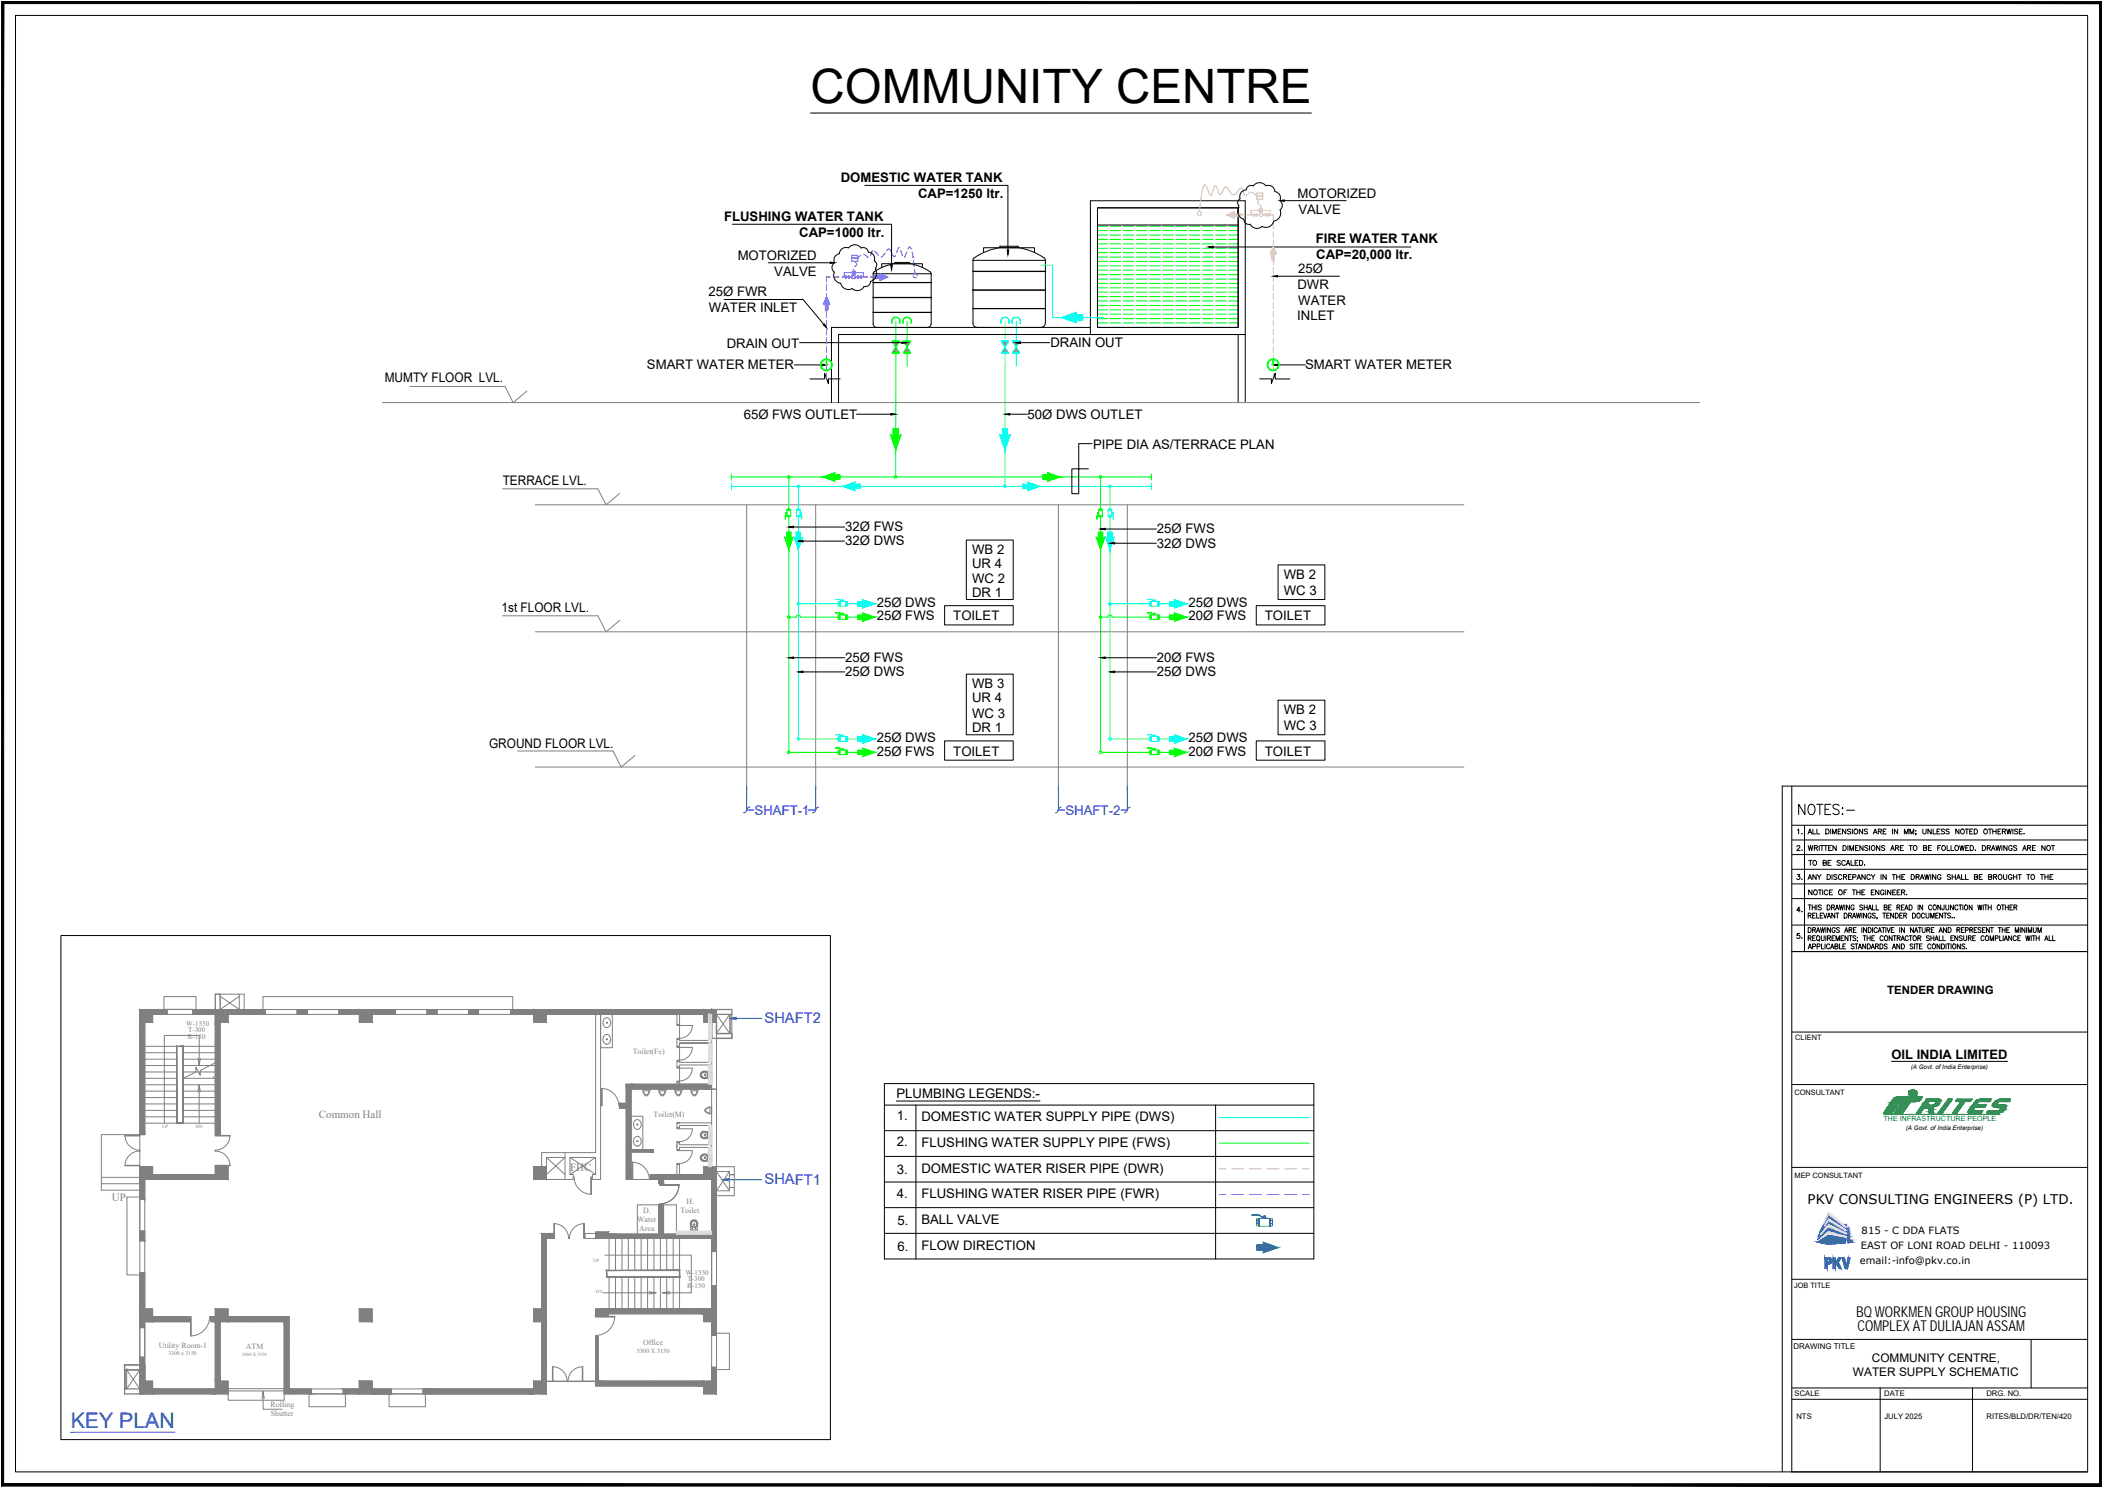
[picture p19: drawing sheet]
<svg xmlns="http://www.w3.org/2000/svg" width="594mm" height="420mm" viewBox="0 0 594 420" stroke-linecap="round" stroke-linejoin="round" font-family="sans-serif">
<defs><g id="words">
<text font-size="13.4" x="229" y="29.1">COMMUNITY CENTRE</text>
<text font-size="6" fill="#00f" x="20" y="403.4">KEY PLAN</text>
<text font-size="5.6" x="507.4" y="231">NOTES:-</text>
<g font-size="4.2">
<text x="524.3" y="372.1">BQ WORKMEN GROUP HOUSING</text>
<text x="524.7" y="376.1">COMPLEX AT DULIAJAN ASSAM</text>
</g>
<g font-size="4.1" fill="#00f">
<text x="216" y="289.1">SHAFT2</text>
<text x="216" y="334.7">SHAFT1</text>
</g>
<text font-size="3.8" x="510.7" y="340.1">PKV CONSULTING ENGINEERS (P) LTD.</text>
<g font-size="3.7">
<text x="237.5" y="51.6">DOMESTIC WATER TANK</text>
<text x="259.3" y="56">CAP=1250 ltr.</text>
<text x="366.5" y="56">MOTORIZED</text>
<text x="204.5" y="62.4">FLUSHING WATER TANK</text>
<text x="366.8" y="60.4">VALVE</text>
<text x="225.8" y="66.8">CAP=1000 ltr.</text>
<text x="371.7" y="68.7">FIRE WATER TANK</text>
<text x="208.4" y="73.5">MOTORIZED</text>
<text x="218.7" y="78">VALVE</text>
<text x="366.7" y="77.2">25Ø</text>
<text x="371.8" y="73.1">CAP=20,000 ltr.</text>
<text x="200.2" y="83.8">25Ø FWR</text>
<text x="366.5" y="81.7">DWR</text>
<text x="200.2" y="88.2">WATER INLET</text>
<text x="366.8" y="86.1">WATER</text>
<text x="366.5" y="90.5">INLET</text>
<text x="205.3" y="98.4">DRAIN OUT</text>
<text x="296.7" y="98">DRAIN OUT</text>
<text x="108.7" y="108">MUMTY FLOOR LVL.</text>
<text x="182.8" y="104.3">SMART WATER METER</text>
<text x="368.7" y="104.3">SMART WATER METER</text>
<text x="210.1" y="118.4">65Ø FWS OUTLET</text>
<text x="290.3" y="118.4">50Ø DWS OUTLET</text>
<text x="308.8" y="126.9">PIPE DIA AS/TERRACE PLAN</text>
<text x="142" y="137.2">TERRACE LVL.</text>
<text x="238.8" y="154.1">32Ø DWS</text>
<text x="238.8" y="150.1">32Ø FWS</text>
<text x="326.8" y="154.7">32Ø DWS</text>
<text x="326.8" y="150.7">25Ø FWS</text>
<text x="274.6" y="160.6">UR 4</text>
<text x="274.6" y="156.4">WB 2</text>
<text x="274.6" y="164.6">WC 2</text>
<text x="362.7" y="163.5">WB 2</text>
<text x="141.7" y="173.1">1st FLOOR LVL.</text>
<text x="247.7" y="171.6">25Ø DWS</text>
<text x="274.6" y="168.7">DR 1</text>
<text x="335.7" y="171.6">25Ø DWS</text>
<text x="362.7" y="168.1">WC 3</text>
<text x="247.7" y="175.3">25Ø FWS</text>
<text x="269.3" y="175.3">TOILET</text>
<text x="335.7" y="175.3">20Ø FWS</text>
<text x="357.3" y="175.3">TOILET</text>
<text x="238.8" y="191.1">25Ø DWS</text>
<text x="238.8" y="187.1">25Ø FWS</text>
<text x="326.8" y="191.1">25Ø DWS</text>
<text x="326.8" y="187.1">20Ø FWS</text>
<text x="274.6" y="194.3">WB 3</text>
<text x="274.6" y="203">WC 3</text>
<text x="274.6" y="198.5">UR 4</text>
<text x="362.7" y="201.7">WB 2</text>
<text x="247.7" y="209.8">25Ø DWS</text>
<text x="274.6" y="207">DR 1</text>
<text x="335.7" y="209.8">25Ø DWS</text>
<text x="362.7" y="206.3">WC 3</text>
<text x="138.2" y="211.2">GROUND FLOOR LVL.</text>
<text x="247.7" y="213.5">25Ø FWS</text>
<text x="269.3" y="213.5">TOILET</text>
<text x="335.7" y="213.5">20Ø FWS</text>
<text x="357.3" y="213.5">TOILET</text>
<text x="506.9" y="241.2">2.</text>
<text x="509.9" y="249.5" transform="rotate(-90 509.9 249.5)">3.</text>
<text x="534.3" y="299.1">OIL INDIA LIMITED</text>
<text x="253.2" y="310.3">PLUMBING LEGENDS:-</text>
<text x="253.3" y="316.6">1.</text>
<text x="260.3" y="316.9">DOMESTIC WATER SUPPLY PIPE (DWS)</text>
<text x="253.3" y="323.9">2.</text>
<text x="260.3" y="324.1">FLUSHING WATER SUPPLY PIPE (FWS)</text>
<text x="253.3" y="331.7">3.</text>
<text x="260.3" y="331.4">DOMESTIC WATER RISER PIPE (DWR)</text>
<text x="253.3" y="338.6">4.</text>
<text x="260.3" y="338.6">FLUSHING WATER RISER PIPE (FWR)</text>
<text x="253.5" y="346.2">5.</text>
<text x="260.3" y="345.9">BALL VALVE</text>
<text x="253.5" y="353.4">6.</text>
<text x="260.3" y="353.1">FLOW DIRECTION</text>
</g>
<g font-size="3.7" fill="#00f">
<text x="213.2" y="230.2">SHAFT-1</text>
<text x="301" y="230.2">SHAFT-2</text>
</g>
<g font-size="3.4">
<text x="509.9" y="236.5" transform="rotate(-90 509.9 236.5)">1.</text>
<text x="510.4" y="253.7">NOTICE OF THE ENGINEER.</text>
<text x="506.9" y="258.4">4.</text>
<text x="506.9" y="265.9">5.</text>
</g>
<g font-size="3.3">
<text x="523.4" y="388.7">WATER SUPPLY SCHEMATIC</text>
<text x="528.8" y="384.7">COMMUNITY CENTRE,</text>
</g>
<text font-size="3.2" x="533.1" y="280.7">TENDER DRAWING</text>
<g font-size="3.1" fill="#808080">
<text x="90.1" y="316">Common Hall</text>
<text x="161.1" y="330.9">FHC</text>
<text x="31.6" y="339.3">UP</text>
</g>
<g font-size="2.8">
<text x="525.6" y="352.8">EAST OF LONI ROAD DELHI - 110093</text>
<text x="525.9" y="348.7">815 - C DDA FLATS</text>
<text x="525.4" y="357.1">email:-info@pkv.co.in</text>
</g>
<g font-size="2.2" fill="#808080">
<text x="178.8" y="297.9">Toilet(Fe)</text>
<text x="184.6" y="315.8">Toilet(M)</text>
<text x="193.9" y="340.2">H.</text>
<text x="180" y="345.3">Water</text>
<text x="180.6" y="347.8">Area</text>
<text x="181.7" y="342.8">D.</text>
<text x="192.2" y="342.8">Toilet</text>
<text x="44.9" y="380.9">Utility Room-1</text>
<text x="69.5" y="381.2">ATM</text>
<text x="181.7" y="380.1">Office</text>
<text x="76.5" y="397.5">Rolling</text>
<text x="76.5" y="400.1">Shutter</text>
</g>
<g font-size="2.2">
<text x="506.6" y="381.1">DRAWING TITLE</text>
<text x="507" y="394.5">SCALE</text>
<text x="532.3" y="394.5">DATE</text>
<text x="561.1" y="394.5">DRG. NO.</text>
<text x="507.5" y="401.1">NTS</text>
<text x="532.3" y="401.1">JULY 2025</text>
<text x="561.2" y="401.1">RITES/BLD/DR/TEN/420</text>
</g>
<g font-size="2.1">
<text x="507.2" y="293.7">CLIENT</text>
<text x="506.9" y="309.4">CONSULTANT</text>
<text x="506.9" y="332.9">MEP CONSULTANT</text>
<text x="506.8" y="363.8">JOB TITLE</text>
</g>
<g font-size="2" fill="#808080">
<text x="52.6" y="289.8">W-1550</text>
<text x="53.1" y="293.5">R-150</text>
<text x="53.1" y="291.7">T-300</text>
<text x="193.7" y="360.2">W-1550</text>
<text x="194.2" y="363.9">R-150</text>
<text x="194.2" y="362">T-300</text>
</g>
<text font-size="2" fill="#009926" x="532.1" y="316.9">THE INFRASTRUCTURE PEOPLE</text>
<g font-size="1.8">
<text x="539.8" y="302.2">(A Govt. of India Enterprise)</text>
<text x="538.4" y="319.2">(A Govt. of India Enterprise)</text>
</g>
<text font-size="1.8" fill="#808080" x="179.9" y="382.3">5300 X 3150</text>
<text font-size="1.6" fill="#808080" x="47.6" y="383">3300 x 3150</text>
<g font-size="1.3" fill="#808080">
<text x="45.8" y="318.8">UP</text>
<text x="55.3" y="318.8">DN</text>
<text x="167.5" y="356.5" transform="rotate(1 167.5 356.5)">UP</text>
<text x="168.3" y="365.3" transform="rotate(1 168.3 365.3)">DN</text>
<text x="68.4" y="383.1">3000 X 3150</text>
</g>
</g></defs>
<!-- layer: FORMATDRG -->
<path d="M4.4 4.4h585.3v411.5h-585.3z" fill="none" stroke="#000" stroke-width=".28"/>
<g fill="#000" stroke="#000" stroke-width=".28">
<path d="M.4 .4l.6 .6h592.1zM.4 .4h593.4l-.7 .6z"/>
<path d="M593.1 1v418.2l.7-418.8zM593.8 .4v419.5l-.7-.7z"/>
<path d="M1 1l-.6 418.9 .6-.7zM.4 .4l.6 .6-.6 418.9z"/>
<path d="M1 419.2l592.8 .7-.7-.7zM.4 419.9l.6-.7 592.8 .7z"/>
</g>
<!-- layer: floor lvl -->
<path d="M108 113.8h372.2M115.7 109.2h27l2.3 4.6 3.8-3.3M142 138.1h26.9l2.3 4.5 3.9-3.2M151.2 142.6h262.4M210.9 142.6v80.5M230.4 142.6v80.5M299 142.6v80.5M318.5 142.6v80.5M142 174h26.9l2.3 4.5 3.9-3.2M151.2 178.5h262.4M146.2 212.2h27l2.3 4.5 3.8-3.2M151.2 216.7h262.4" fill="none" stroke="#808080" stroke-width=".28"/>
<!-- layer: PL-TEXT -->
<path d="M210.9 222.2v6.7h2M230.4 222.2v6.7h-2M299 228.9h1.8M299 222.2v6.7M318.5 222.2v6.7h-1.8" fill="none" stroke="#00f" stroke-width=".28"/>
<!-- layer: 0 -->
<path d="M211.7 228l-.5 .3-.5 1.1-.6 .3M231.2 228l-.5 .3-.6 1.1-.5 .3M299.8 228l-.6 .3-.5 1.1-.5 .3M319.3 228l-.6 .3-.5 1.1-.6 .3M206 287.8h9.2M208 287.4l-2 .4 2 .3M204 333.3h11.2M205.9 333l-1.9 .3 1.9 .4" fill="none" stroke="#00f" stroke-width=".28"/>
<!-- layer: PL- DWS FOR 6th FL. -->
<g fill="none" stroke="#0ff" stroke-width=".28">
<path d="M294 74.9h3.3v14.8h14.4M283.9 99.8v37.6M206.6 137.4h118.6M206.6 136.6v1.7M225.5 137.4v6.5M238.2 137.4l3.4-1.2-.4 .6h1.8v1.2h-1.8l.4 .6zM288.9 136.8h1.7l-.3-.6 3.3 1.2-3.3 1.2 .3-.6h-1.7zM313.6 137.4v6.5M325.2 136.6v1.7M224.9 150.4h1.2v1.7l.6-.3-1.2 3.4-1.2-3.4 .6 .3zM225 145.7h1.1zM225 144.2l1.1 .1z"/>
<path d="M225 144.3h1v1.4h-1zM225 143.9h.3v.3h-.3zM225 145.7v.3h.3M225.2 143.9h.6M225.2 144.2h.6M225.2 146h.6M225.2 145.7h.6M225.3 145.7v.3M225.3 143.9h.4M225.5 146v62.8M225.7 143.9h.3M225.7 145.7h.3"/>
<path d="M225.7 145.7h-.7M225.8 143.9v.3h-.5M225.8 145.7v.3h-.5M226 143.9v.3h-.3M226 145.7v.3h-.3M226 144.8l.2 .4zM226.2 144.8l.3 .9v1l-.1-1-.3-.5zM226.2 144.9l.1 .2zM226.2 144.9v.1M226.3 144.9v.1M226.3 145h.1M226.3 144.9h.1"/>
<path d="M226.3 144.9h-.1M226.4 144.9l-.1 .1M226.4 144.9v.1M313 150.4h1.2v1.7l.6-.3-1.2 3.4-1.2-3.4 .6 .3zM313 145.7h1.1zM313 144.2l1.1 .1zM313 144.3h1.1v1.4h-1.1zM313.1 145.7h.9M313.1 143.9h.3v.3h-.3zM313.1 145.7v.3h.3M313.3 143.9h.6M313.3 144.2h.6"/>
<path d="M313.3 146h.6M313.3 145.7h.6M313.4 143.9h.6M313.4 144.2h.4M313.4 146h.4M313.4 145.7v.3M313.6 146v62.5M313.8 144.2h.2M313.8 146h.2M313.8 143.9v.3M313.8 145.7v.3M314 143.9v.3"/>
<path d="M314 145.7v.3M314.1 144.8l.1 .4zM314.2 144.8l.4 .9v1l-.1-1-.4-.5zM314.3 144.9v.2zM314.3 144.9h.1M314.3 144.9v.1M314.4 144.9v.1M225.9 170.6h10.9M236 169.3h1.2l1.1 .5-.5 .1-.6-.5zM236.8 170.2v.7M236.8 170.8h.3M236.8 170.3h.3"/>
<path d="M236.8 170.8v.4h.3v-.4M236.8 170.3v-.3h.3v.3M236.8 170.3v.5M237.1 170.3v.5M237.2 169.9v1.4zM237.2 170.2v.7M237.2 169.9h1.8v1.4h-1.8zM237.9 169.8h.4v.1h-.4zM238 169.6l.2 .1zM238 169.6h.1M238 169.5h.1M238 169.6h.2"/>
<path d="M238 169.5l.2 .1zM238.2 169.6h.1M238.2 169.5h.1M239 169.9l.1 1.4zM239.1 170.2v.7M239.1 170.8v.4h.3v-.4M239.1 170.3v-.3h.3v.3M239.1 170.3v.5M239.1 170.8h.3M239.1 170.3h.3M239.4 170.3v.5M239.5 170.2v.7"/>
<path d="M239.6 170.6h2.7M242.3 170h1.7l-.3-.6 3.4 1.2-3.4 1.2 .3-.6h-1.7zM313.9 170.6h11M324 169.3h1.2l1.2 .5-.5 .1-.7-.5zM324.9 170.2v.7M324.9 170.8h.3v.4h-.3zM324.9 170.3h.3M324.9 170.3v.5M325.2 170v.8M325.2 170h-.3v.3M325.2 169.9l.1 1.4zM325.2 170.2v.7"/>
<path d="M325.3 169.9h1.7v1.4h-1.7zM325.9 169.8h.5v.1h-.5zM326 169.5h.1M326 169.6l.3 .1zM326 169.6h.1M326.1 169.6h.1M326.1 169.5h.1M326.2 169.5h.1M326.2 169.6h.1M326.3 169.6h-.1M327 169.9l.1 1.4zM327.1 170.2v.7"/>
<path d="M327.1 170.8v.4M327.1 170v.3M327.2 170l.3 .1-.4 .4 .1 .3h.3v.4h-.3M327.4 170.3v.5M327.5 170.2v.7M327.7 170.6h2.7M330.4 170h1.7l-.4-.6 3.4 1.2-3.4 1.2 .4-.6h-1.7zM225.9 208.8h10.9M236 207.6h1.2l1.1 .4-.5 .1-.6-.5zM236.8 208.4v.7M236.8 208.5h.3M236.8 209h.3v.4h-.3z"/>
<path d="M237.1 209v-.8h-.3v.8M237.2 208.1v1.4zM237.2 208.4v.7M237.2 208.1h1.8v1.4h-1.8zM237.9 208.1l.4-.1v.1h-.4M238 207.9h.2zM238 207.9h.1M238 207.7h.1M238 207.8v.1M238 207.8h.2M238 207.9h.2M238.2 207.7v.2"/>
<path d="M238.2 207.9h.1M238.2 207.7h.1M238.2 207.8v.1M239 208.1l.1 1.4zM239.1 208.4v.7M239.1 209h.3v.4h-.3zM239.1 208.5h.3M239.4 209v-.8l-.3 .2v.6M239.5 208.4v.7M239.6 208.8h2.7M242.3 208.2h1.7l-.3-.6 3.4 1.2-3.4 1.2 .3-.6h-1.7zM313.9 208.8h11"/>
<path d="M324 207.6h1.2l1.2 .4-.5 .1-.7-.5zM324.9 208.4v.7M324.9 209h.3v.4h-.3zM324.9 208.5h.3M325.2 208.2v.8M325.2 208.2h-.3v.8M325.2 208.1l.1 1.4zM325.2 208.4v.7M325.3 208.1h1.7v1.4h-1.7zM325.9 208.1l.5-.1v.1h-.5M326 207.9h.3zM326.1 207.8h.1"/>
<path d="M326.1 207.9h.1M326.1 207.7v.2M326.1 207.7h.1M326.1 207.8v.1M326.2 207.7v.2M326.2 207.8v.1M327 208.1l.1 1.4zM327.1 208.4v.7M327.1 209v.4M327.1 208.2v.3M327.2 209h.3v.2v.2h-.3M327.2 208.2h.3v.3"/>
<path d="M327.2 208.5h.3M327.2 208.5v.5M327.4 208.5v.5M327.5 208.4v.7M327.7 208.8h2.7M330.4 208.2h1.7l-.4-.6 3.4 1.2-3.4 1.2 .4-.6h-1.7zM344.4 315.8h25.5"/>
<circle cx="225.5" cy="137.4" r=".37"/>
<circle cx="283.9" cy="137.4" r=".37"/>
<circle cx="313.5" cy="137.4" r=".37"/>
<circle cx="225.5" cy="170.6" r=".37"/>
<circle cx="313.5" cy="170.6" r=".37"/>
<circle cx="225.5" cy="208.8" r=".37"/>
<circle cx="313.5" cy="208.8" r=".37"/>
</g>
<!-- layer: PL- FWS FOR 6th FL. -->
<g fill="none" stroke="#0f0" stroke-width=".28">
<path d="M252 99.8h2.1M252 96.5h2.1l-2.1 3.1h2.1zM252 96.3h2.1M252.1 90a1.25 1.25 0 0 1 1.7-.2 1.25 1.25 0 0 1 .4 1.6 1.21 1.21 0 0 0-1.4-1.6 1.26 1.26 0 0 0-.8 1.6l-.2-.7zM253.1 90.8v5.5M253.1 99.8l-.1 35M255.2 96.5l2.1 3.1h-2.1l2.1-3.1zM255.2 96.3h2.1M255.2 99.8h2.1M255.5 89.9a1.25 1.25 0 0 1 1.5-.1 1.25 1.25 0 0 1 .4 1.6 1.22 1.22 0 0 0-.3-1.3 1.22 1.22 0 0 0-1.3-.3l-.6 .6v1l-.2-.7zM256.3 90.8v5.5M256.3 99.8v3.7"/>
<path d="M206.6 134.8h118.6M206.6 133.9v1.7M222.8 134.8v9.1M232.5 134.8l3.4-1.2-.4 .6h1.7v1.2h-1.7l.4 .6zM252.3 121.1h1.5v2.1l.7-.4-1.5 4.2-1.5-4.2 .8 .4zM294.6 134.2h1.7l-.3-.6 3.4 1.2-3.4 1.2 .3-.6h-1.7zM310.9 134.8v9.1M325.2 133.9v1.7M222 144.9v.1M222 145h.1M222 144.9h.1M222.1 144.9v.1"/>
<path d="M222.1 144.9h-.1M222.1 144.9v.2zM222.1 144.8l.2 .4-.4 .5-.1 1v-1l.3-.5zM222.2 144.8l.1 .4zM222.2 150.4h1.2v1.7l.6-.3-1.2 3.4-1.1-3.4 .5 .3zM222.3 145.7h1.1zM222.3 144.2l1.1 .1zM222.3 144.3h1.1v1.4h-1.1zM222.3 145.7h1M222.3 143.9v.3h.3M222.3 145.7v.3h.3M222.5 143.9h.6"/>
<path d="M222.5 144.2h.6M222.5 146h.6M222.5 145.7h.6M222.6 144.2h.4M222.6 146h.4M222.6 143.9v.3M222.6 145.7v.3M222.8 146v66.6M223 143.9h-.7M223 143.9h.3v.3h-.3zM223 145.7v.3M223.3 145.7v.3h-.3"/>
<path d="M310 144.9v.1M310.1 144.9h.1M310.1 144.9v.1M310.1 144.9h-.1M310.1 144.8l.2 .4-.4 .5v1zM310.1 145.1v-.2v.2M310.2 144.8l.2 .4zM310.3 150.4h1.2v1.7l.6-.3-1.2 3.4-1.2-3.4 .6 .3zM310.3 145.7h1.1zM310.3 144.2l1.1 .1zM310.4 144.3h1v1.4h-1zM310.4 143.9h.2"/>
<path d="M310.4 145.7h.2M310.4 143.9l.1 .3 .2-.3M310.4 145.7l.1 .3 .2-.3M310.6 144.2h.6M310.6 146h.6M310.9 146v66.3M311.1 143.9h.3v.3h-.3M311.1 145.7h.3M311.1 143.9h-.5h.6M311.1 145.7h-.5h.6M311.1 143.9v.3h-.5M311.1 145.7v.3h-.5"/>
<path d="M311.4 145.7v.3h-.3M223.2 174.4h1.7a.61 .61 0 0 1 .6-.6 .61 .61 0 0 1 .6 .6h10.7M236 173.1h1.2l.5 .3h.6l-.5 .2a2.26 2.26 0 0 0-1.8-.4zM236.8 173.9v.8M236.8 174.6h.3M236.8 174.1h.3M236.8 174.6v.4h.3v-.4M236.8 174.1v-.3h.3v.3M236.8 174.1v.5M237.1 174.1v.5M237.2 173.7v1.4zM237.2 173.9v.8"/>
<path d="M237.2 173.7h1.8v1.3h-1.8zM237.9 173.6h.4v.1l-.4-.1M238 173.4l.2 .1zM238 173.4h.1M238 173.3h.1M238 173.3v.1M238 173.3h.2M238 173.4h.2M238.2 173.3v.1M238.2 173.3h.1M239 173.7l.1 1.4zM239.1 173.9v.8"/>
<path d="M239.1 174.6v.4h.3v-.4M239.1 174.1v-.3h.3v.3M239.1 174.1v.5M239.1 174.6h.3M239.1 174.1h.3M239.4 174.1v.5M239.5 173.9v.8M239.6 174.4h2.7M242.3 173.8h1.7l-.3-.6 3.4 1.2-3.4 1.2 .3-.6h-1.7zM311.3 174.4h1.7a.6 .6 0 0 1 .6-.6 .6 .6 0 0 1 .6 .6h10.7M324 173.1h1.2l1.2 .5h-.5l-.7-.4zM324.9 173.9v.8"/>
<path d="M324.9 174.6h.3v.4h-.3zM324.9 174.1h.3M324.9 174.1v.5M325.2 173.8v.8M325.2 173.8h-.3v.3M325.2 173.7l.1 1.4zM325.2 173.9v.8M325.3 173.7h1.7v1.3h-1.7zM325.9 173.6h.5v.1l-.5-.1M326 173.4l.3 .1zM326.1 173.3h.1M326.1 173.4h.1"/>
<path d="M326.1 173.3v.1M326.2 173.3v.1M327 173.7l.1 1.4zM327.1 173.9v.8M327.1 174.6v.4M327.1 173.8v.3M327.2 173.8l.3 .1-.4 .3 .1 .4h.3v.4h-.3M327.4 174.1v.5M327.5 173.9v.8M327.7 174.4h2.7M330.4 173.8h1.7l-.4-.6 3.4 1.2-3.4 1.2 .4-.6h-1.7zM223.2 212.6h13.6"/>
<path d="M236 211.3h1.2l.5 .4h.6l-.5 .2a2.26 2.26 0 0 0-1.8-.5zM236.8 212.2v.7M236.8 213.2h.3M236.8 212.8h.3M236.8 212.3h.3M236.8 212h.3M236.8 212.8v.4M236.8 212v.3M236.8 212.3v.5M237.1 212v.3M237.1 212.3v.5M237.1 212.8v.4"/>
<path d="M237.2 211.9v1.4zM237.2 212.2v.7M237.2 211.9h1.8v1.3h-1.8zM237.9 211.8h.4v.1h-.4zM238 211.6l.2 .1zM238 211.6h.1M238 211.5h.1M238 211.5h.2M238 211.6h.2M238.2 211.5l-.1 .1M238.2 211.5h.1M238.2 211.5v.1"/>
<path d="M239 211.9l.1 1.4zM239.1 212.2v.7M239.1 212.8v.4M239.1 212v.3M239.1 212.3v.5M239.1 213.2h.3M239.1 212.8h.3M239.1 212.3h.3M239.1 212h.3M239.4 212.8v.4M239.4 212v.3M239.4 212.3v.5"/>
<path d="M239.5 212.2v.7M239.6 212.6h2.7M242.3 212h1.7l-.3-.6 3.4 1.2-3.4 1.2 .3-.6h-1.7zM311.3 212.6h13.6M324 211.3h1.2l1.2 .5-.5 .1-.7-.5zM324.9 212.2v.7M324.9 212v.3M324.9 212.8v.4M324.9 212.8h.3v.4M324.9 213.2h.3M324.9 212.3h.3M324.9 212h.3"/>
<path d="M324.9 212.3v.5M325.2 212v.8M325.2 211.9l.1 1.4zM325.2 212.2v.7M325.3 211.9h1.7v1.3h-1.7zM325.9 211.8h.5v.1h-.5zM326 211.6h.2M326 211.6l.3 .1zM326.1 211.5h.1M326.1 211.5l-.1 .1M326.2 211.5l.1 .1M327 211.9l.1 1.4z"/>
<path d="M327.1 212.2v.7M327.1 212.8v.4M327.1 212v.3M327.2 213.2h.3M327.2 212h.3M327.4 212.3v.5M327.5 212l-.4 .6 .4 .2v.4M327.5 212.2v.7M327.7 212.6h2.7M330.4 212h1.7l-.4-.6 3.4 1.2-3.4 1.2 .4-.6h-1.7zM344.4 323h25.5"/>
<circle cx="222.8" cy="134.8" r=".37"/>
<circle cx="253" cy="134.8" r=".37"/>
<circle cx="310.9" cy="134.8" r=".37"/>
<circle cx="222.8" cy="174.4" r=".37"/>
<circle cx="310.9" cy="174.4" r=".37"/>
<circle cx="222.8" cy="212.6" r=".37"/>
<circle cx="310.9" cy="212.6" r=".37"/>
</g>
<!-- layer: PL-TEXT -->
<g fill="none" stroke="#000" stroke-width=".28">
<path d="M229 31.9h141.5M244.3 52.4h40.4v18.2M308 56.7h43.8v37.8h-43.8zM310 58.7h39.8v33.8h-39.8zM310 58.7h39.8v33.8h-39.8M362.8 56.7h17.5M206.9 63.4h45v11.5M217.1 74.2h17.5M245.3 71.2a1.9 1.9 0 0 1 1.7 2.5M245.3 71.2a1.45 1.45 0 0 0-2-1.1 2.2 2.2 0 0 0-3.6-.1 1.94 1.94 0 0 0-2.6 1.7 1.83 1.83 0 0 0-1.4 2.5 1.63 1.63 0 0 0 0 2.7 2.32 2.32 0 0 0 1.8 3.2 2.2 2.2 0 0 0 3.3 1.4 2.12 2.12 0 0 0 3.3-.6 1.46 1.46 0 0 0 1.8-1.4 2.42 2.42 0 0 0 1.5-3.4l-.1-.4M247 73.7a1.24 1.24 0 0 1 .3 2M310 63.6h39.8"/>
<path d="M342.7 69.8h55.9M360.9 78h17.5M204.6 84.6h22.3l5.8 7.1M225.9 96.8h28.9M288.3 96.8h8.2M308 92.5h-73.1v21.3M349.8 94.5v19.3M224.4 103.1h7.7M236.9 113.8v-19.3h114.9v19.3M237.3 107.1h-3.3v1.3l-1.1-2.9v1.6h-4.1M241.9 117h9.8M285.2 117h5"/>
<path d="M355.8 107.1h3.4v1.3l1-2.9v1.6h4.2M361 103.1h7.8M308.5 125.4h-3.8v14.1h-1.9v-7h4.7M224.2 148.9h14.4M226.8 152.9h11.8M273 152.6h13.2v16.8h-13.2zM312.2 149.5h14.5M314.9 153.5h11.8M361 159.6h13.3v9.8h-13.3zM266.8 171.1h19.4v5.5h-19.4zM354.9 171.1h19.4v5.5h-19.4zM224.2 185.8h14.4"/>
<path d="M226.8 189.9h11.8M273 190.5h13.2v17.1h-13.2zM312.2 185.8h14.5M314.9 189.9h11.8M361 197.8h13.3v9.8h-13.3zM266.8 209.4h19.4v5.4h-19.4zM354.9 209.4h19.4v5.4h-19.4zM17.2 264.3h217.4v142.5h-217.4zM249.8 312.3h121.4M249.8 306.2h121.4v49.5h-121.4zM249.8 319.5h121.4M258.7 312.3v43.4"/>
<path d="M293.8 311.1h-40.6M343.4 312.3v43.4M249.8 326.8h121.4M249.8 334h121.4M249.8 341.2h121.4M249.8 348.5h121.4"/>
</g>
<!-- layer: PL- DWS FOR 6th FL. -->
<g fill="#0ff" stroke="#0ff" stroke-width=".28">
<path d="M243.7 207.6l1.7 .6h-1.4z"/>
<path d="M244 209.4h1.4l-1.7 .6z"/>
<path d="M226.1 152.1l.6-.3-.6 1.7z"/>
<path d="M224.3 151.8l.6 .3v1.4z"/>
<path d="M314.2 152.1l.6-.3-.6 1.7z"/>
<path d="M312.4 151.8l.6 .3v1.4z"/>
<path d="M239.9 138h1.3l.4 .6z"/>
<path d="M239.9 136.8l1.7-.6-.4 .6z"/>
<path d="M243.7 169.4l1.7 .6h-1.4z"/>
<path d="M244 171.2h1.4l-1.7 .6z"/>
<path d="M331.7 207.6l1.7 .6h-1.3z"/>
<path d="M332.1 209.4h1.3l-1.7 .6z"/>
<path d="M331.7 169.4l1.7 .6h-1.3z"/>
<path d="M332.1 171.2h1.3l-1.7 .6z"/>
<path d="M290.6 138h1.4l-1.7 .6z"/>
<path d="M290.3 136.2l1.7 .6h-1.4z"/>
<path d="M242.3 208.2h3.1l-3.1 .6zM242.3 208.8h4.8l-1.7-.6z"/>
<path d="M242.3 208.8h4.8l-4.8 .6zM242.3 209.4h3.1l1.7-.6z"/>
<path d="M225.5 150.4h.6v3.1zM225.5 150.4v4.8l.6-1.7z"/>
<path d="M224.9 150.4h.6v4.8zM224.9 150.4v3.1l.6 1.7z"/>
<path d="M313.6 150.4h.6v3.1zM313.6 150.4v4.8l.6-1.7z"/>
<path d="M313 150.4h.6v4.8zM313 150.4v3.1l.6 1.7z"/>
<path d="M239.9 138l3.1-.6v.6zM238.2 137.4l1.7 .6 3.1-.6z"/>
<path d="M238.2 137.4l4.8-.6v.6zM238.2 137.4l4.8-.6h-3.1z"/>
<path d="M242.3 170h3.1l-3.1 .6zM242.3 170.6h4.8l-1.7-.6z"/>
<path d="M242.3 170.6h4.8l-4.8 .6zM242.3 171.2h3.1l1.7-.6z"/>
<path d="M330.4 208.2h3l-3 .6zM330.4 208.8h4.7l-1.7-.6z"/>
<path d="M330.4 208.8h4.7l-4.7 .6zM330.4 209.4h3l1.7-.6z"/>
<path d="M330.4 170h3l-3 .6zM330.4 170.6h4.7l-1.7-.6z"/>
<path d="M330.4 170.6h4.7l-4.7 .6zM330.4 171.2h3l1.7-.6z"/>
<path d="M288.9 137.4v.6h3.1zM288.9 137.4h4.7l-1.6 .6z"/>
<path d="M288.9 136.8v.6h4.7zM288.9 136.8h3.1l1.6 .6z"/>
</g>
<!-- layer: PL- FWS FOR 6th FL. -->
<g fill="#0f0" stroke="#0f0" stroke-width=".28">
<path d="M243.7 211.4l1.7 .6h-1.4z"/>
<path d="M244 213.2h1.4l-1.7 .6z"/>
<path d="M223.4 152.1l.6-.3-.6 1.7z"/>
<path d="M221.7 151.8l.5 .3v1.4z"/>
<path d="M311.5 152.1l.6-.3-.6 1.7z"/>
<path d="M309.7 151.8l.6 .3v1.4z"/>
<path d="M251.5 122.8l.8 .4v1.7z"/>
<path d="M253.8 123.2l.7-.4-.7 2.1z"/>
<path d="M234.2 135.4h1.3l.4 .6z"/>
<path d="M234.2 134.2l1.7-.6-.4 .6z"/>
<path d="M243.7 173.2l1.7 .6h-1.4z"/>
<path d="M244 175h1.4l-1.7 .6z"/>
<path d="M331.7 211.4l1.7 .6h-1.3z"/>
<path d="M332.1 213.2h1.3l-1.7 .6z"/>
<path d="M331.7 173.2l1.7 .6h-1.3z"/>
<path d="M332.1 175h1.3l-1.7 .6z"/>
<path d="M296.3 135.4h1.4l-1.7 .6z"/>
<path d="M296 133.6l1.7 .6h-1.4z"/>
<path d="M242.3 212h3.1l-3.1 .6zM242.3 212.6h4.8l-1.7-.6z"/>
<path d="M242.3 212.6h4.8l-4.8 .6zM242.3 213.2h3.1l1.7-.6z"/>
<path d="M222.8 150.4h.6v3.1zM222.8 150.4v4.8l.6-1.7z"/>
<path d="M222.2 150.4h.6v4.8zM222.2 150.4v3.1l.6 1.7z"/>
<path d="M310.9 150.4h.6v3.1zM310.9 150.4v4.8l.6-1.7z"/>
<path d="M310.3 150.4h.6v4.8zM310.3 150.4v3.1l.6 1.7z"/>
<path d="M252.3 121.1v3.8l.7-3.8zM253 121.1v5.9l-.7-2.1z"/>
<path d="M253 121.1v5.9l.8-5.9zM253.8 121.1v3.8l-.8 2.1z"/>
<path d="M234.2 135.4l3-.6v.6zM232.5 134.8l1.7 .6 3-.6z"/>
<path d="M232.5 134.8l4.7-.6v.6zM232.5 134.8l4.7-.6h-3z"/>
<path d="M242.3 173.8h3.1l-3.1 .6zM242.3 174.4h4.8l-1.7-.6z"/>
<path d="M242.3 174.4h4.8l-4.8 .6zM242.3 175h3.1l1.7-.6z"/>
<path d="M330.4 212h3l-3 .6zM330.4 212.6h4.7l-1.7-.6z"/>
<path d="M330.4 212.6h4.7l-4.7 .6zM330.4 213.2h3l1.7-.6z"/>
<path d="M330.4 173.8h3l-3 .6zM330.4 174.4h4.7l-1.7-.6z"/>
<path d="M330.4 174.4h4.7l-4.7 .6zM330.4 175h3l1.7-.6z"/>
<path d="M294.6 134.8v.6h3.1zM294.6 134.8h4.8l-1.7 .6z"/>
<path d="M294.6 134.2v.6h4.8zM294.6 134.2h3.1l1.7 .6z"/>
</g>
<!-- layer: PL-TEXT -->
<g fill="none" stroke="#0f0" stroke-width=".28">
<path d="M310 63.9h2.8M310 65.2h2.8M310 66.4h2.8M310 67.6h2.8M310 68.9h2.8M310 70.2h2.8M310 71.4h2.8M310 72.6h2.8M310 73.9h2.8M310 75.1h2.8M310 76.3h2.8M310 77.6h2.8"/>
<path d="M310 78.9h2.8M313.6 63.9h3M313.6 65.2h3M313.6 66.4h3M313.6 67.6h3M313.6 68.9h3M313.6 70.2h3M313.6 71.4h3M313.6 72.6h3M313.6 73.9h3M313.6 75.1h3M313.6 76.3h3"/>
<path d="M313.6 77.6h3M313.6 78.9h3M317.3 63.9h3M317.3 65.2h3M317.3 66.4h3M317.3 67.6h3M317.3 68.9h3M317.3 70.2h3M317.3 71.4h3M317.3 72.6h3M317.3 73.9h3M317.3 75.1h3"/>
<path d="M317.3 76.3h3M317.3 77.6h3M317.3 78.9h3M321 63.9h3M321 65.2h3M321 66.4h3M321 67.6h3M321 68.9h3M321 70.2h3M321 71.4h3M321 72.6h3M321 73.9h3"/>
<path d="M321 75.1h3M321 76.3h3M321 77.6h3M321 78.9h3M324.8 63.9h3M324.8 65.2h3M324.8 66.4h3M324.8 67.6h3M324.8 68.9h3M324.8 70.2h3M324.8 71.4h3M324.8 72.6h3"/>
<path d="M324.8 73.9h3M324.8 75.1h3M324.8 76.3h3M324.8 77.6h3M324.8 78.9h3M328.5 63.9h3M328.5 65.2h3M328.5 66.4h3M328.5 67.6h3M328.5 68.9h3M328.5 70.2h3M328.5 71.4h3"/>
<path d="M328.5 72.6h3M328.5 73.9h3M328.5 75.1h3M328.5 76.3h3M328.5 77.6h3M328.5 78.9h3M332.2 63.9h3M332.2 65.2h3M332.2 66.4h3M332.2 67.6h3M332.2 68.9h3M332.2 70.2h3"/>
<path d="M332.2 71.4h3M332.2 72.6h3M332.2 73.9h3M332.2 75.1h3M332.2 76.3h3M332.2 77.6h3M332.2 78.9h3M336 63.9h2.9M336 65.2h2.9M336 66.4h2.9M336 67.6h2.9M336 68.9h2.9"/>
<path d="M336 70.2h2.9M336 71.4h2.9M336 72.6h2.9M336 73.9h2.9M336 75.1h2.9M336 76.3h2.9M336 77.6h2.9M336 78.9h2.9M339.7 63.9h3M339.7 65.2h3M339.7 66.4h3M339.7 67.6h3"/>
<path d="M339.7 68.9h3M339.7 70.2h3M339.7 71.4h3M339.7 72.6h3M339.7 73.9h3M339.7 75.1h3M339.7 76.3h3M339.7 77.6h3M339.7 78.9h3M343.4 63.9h3M343.4 65.2h3M343.4 66.4h3"/>
<path d="M343.4 67.6h3M343.4 68.9h3M343.4 70.2h3M343.4 71.4h3M343.4 72.6h3M343.4 73.9h3M343.4 75.1h3M343.4 76.3h3M343.4 77.6h3M343.4 78.9h3M347.1 63.9h2.7M347.1 65.2h2.7"/>
<path d="M347.1 66.4h2.7M347.1 67.6h2.7M347.1 68.9h2.7M347.1 70.2h2.7M347.1 71.4h2.7M347.1 72.6h2.7M347.1 73.9h2.7M347.1 75.1h2.7M347.1 76.3h2.7M347.1 77.6h2.7M347.1 78.9h2.7M310 80.1h2.8"/>
<path d="M310 81.3h2.8M310 82.6h2.8M310 83.8h2.8M310 85h2.8M310 86.3h2.8M310 87.6h2.8M310 88.8h2.8M310 90h2.8M310 91.3h2.8M313.6 80.1h3M313.6 81.3h3M313.6 82.6h3"/>
<path d="M313.6 83.8h3M313.6 85h3M313.6 86.3h3M313.6 87.6h3M313.6 88.8h3M313.6 90h3M313.6 91.3h3M317.3 80.1h3M317.3 81.3h3M317.3 82.6h3M317.3 83.8h3M317.3 85h3"/>
<path d="M317.3 86.3h3M317.3 87.6h3M317.3 88.8h3M317.3 90h3M317.3 91.3h3M321 80.1h3M321 81.3h3M321 82.6h3M321 83.8h3M321 85h3M321 86.3h3M321 87.6h3"/>
<path d="M321 88.8h3M321 90h3M321 91.3h3M324.8 80.1h3M324.8 81.3h3M324.8 82.6h3M324.8 83.8h3M324.8 85h3M324.8 86.3h3M324.8 87.6h3M324.8 88.8h3M324.8 90h3"/>
<path d="M324.8 91.3h3M328.5 80.1h3M328.5 81.3h3M328.5 82.6h3M328.5 83.8h3M328.5 85h3M328.5 86.3h3M328.5 87.6h3M328.5 88.8h3M328.5 90h3M328.5 91.3h3M332.2 80.1h3"/>
<path d="M332.2 81.3h3M332.2 82.6h3M332.2 83.8h3M332.2 85h3M332.2 86.3h3M332.2 87.6h3M332.2 88.8h3M332.2 90h3M332.2 91.3h3M336 80.1h2.9M336 81.3h2.9M336 82.6h2.9"/>
<path d="M336 83.8h2.9M336 85h2.9M336 86.3h2.9M336 87.6h2.9M336 88.8h2.9M336 90h2.9M336 91.3h2.9M339.7 80.1h3M339.7 81.3h3M339.7 82.6h3M339.7 83.8h3M339.7 85h3"/>
<path d="M339.7 86.3h3M339.7 87.6h3M339.7 88.8h3M339.7 90h3M339.7 91.3h3M343.4 80.1h3M343.4 81.3h3M343.4 82.6h3M343.4 83.8h3M343.4 85h3M343.4 86.3h3M343.4 87.6h3"/>
<path d="M343.4 88.8h3M343.4 90h3M343.4 91.3h3M347.1 80.1h2.7M347.1 81.3h2.7M347.1 82.6h2.7M347.1 83.8h2.7M347.1 85h2.7M347.1 86.3h2.7M347.1 87.6h2.7M347.1 88.8h2.7M347.1 90h2.7"/>
<path d="M347.1 91.3h2.7"/>
</g>
<g fill="#000" stroke="#000" stroke-width=".28">
<path d="M361.6 56.7l1.2-.2v.4zM234.6 74.1l1.1 .1-1.1 .3zM251.6 74.9h.5l-.2 1.3zM284.5 70.6h.5l-.3 1.4zM341.4 69.8l1.3-.2v.4zM359.7 78l1.2-.1v.4zM232.5 91.8l.4-.3 .6 1.1zM254.8 96.6l1.3 .2-1.3 .3zM287 96.8l1.3-.2v.5zM232.1 102.9l1.3 .2-1.3 .2zM251.7 116.8l1.3 .2-1.3 .3zM283.9 117l1.3-.2v.5z"/>
<path d="M359.7 103.1l1.3-.2v.4zM222.8 148.9l1.4-.2v.4zM225.5 152.9l1.3-.2v.4zM310.9 149.5l1.3-.2v.4zM313.6 153.5l1.3-.2v.4zM222.8 185.8l1.4-.2v.5zM225.5 189.9l1.3-.3v.5zM310.9 185.8l1.3-.2v.5zM313.6 189.9l1.3-.3v.5z"/>
</g>
<!-- layer: Pee-DOM. SUPPLY LINE TO UPPER FLOOR -->
<g fill="none" stroke="#808080" stroke-width=".28">
<path d="M282.9 96.5l1.2 1.3M282.9 99.5l.2 .1M283.1 99.3l.3 .3M283.2 99.1l.6 .5M283.2 96.5l1.1 1M283.4 98.9l.8 .7M283.5 98.6l1 1M283.6 96.5l.8 .8M283.6 97.6l.4 .4M283.7 98.4l1.2 1.2M283.8 98.2l.5 .5M284 96.5l.5 .6"/>
<path d="M284.3 96.5l.4 .4M284.7 96.5l.1 .1M286 96.5l1.3 1.3M286.1 99.5l.1 .1M286.3 99.3l.3 .3M286.4 99.1l.5 .5M286.4 96.5l1 1M286.5 98.9l.8 .7M286.7 98.6l1 1M286.8 97.6l.3 .4M286.8 96.5l.8 .8M286.8 98.4l1.2 1.2"/>
<path d="M287 98.2l.5 .5M287.1 96.5l.6 .6M287.5 96.5l.4 .4M287.9 96.5l.1 .1"/>
</g>
<g fill="none" stroke="#0ff" stroke-width=".28">
<path d="M282.9 96.5h2l-2 3.1h2zM282.9 96.3h2M282.9 99.8h2M283 90a1.23 1.23 0 0 1 1.6-.2 1.23 1.23 0 0 1 .4 1.6 1.2 1.2 0 0 0-.3-1.3 1.2 1.2 0 0 0-1.3-.3l-.5 .6-.1 1-.1-.7zM283.9 90.8v5.5M286 99.8h2.1M286 96.5h2.1l-2.1 3.1h2.1zM286 96.3h2.1M286.1 90a1.25 1.25 0 0 1 1.7-.2 1.25 1.25 0 0 1 .4 1.6 1.21 1.21 0 0 0-1.4-1.6 1.31 1.31 0 0 0-.8 1.6l-.2-.7zM287.1 90.8v5.5M287.1 99.8v3.7M299.9 89.7l4.3-1.5-.5 .8h2.2v1.5h-2.2l.5 .7z"/>
<path d="M283.2 121.1h1.4v2.2l.8-.5-1.5 4.3-1.5-4.3 .8 .5z"/>
</g>
<!-- layer: PL- FWS FOR 6th FL. -->
<g fill="none" stroke="#808080" stroke-width=".28">
<path d="M252 96.5l1.3 1.3M252.1 99.5l.1 .1M252.3 99.3l.3 .3M252.4 99.1l.5 .5M252.4 96.5l1 1M252.5 98.9l.8 .7M252.7 98.6l1 1M252.8 97.6l.3 .4M252.8 96.5l.8 .8M252.8 98.4l1.2 1.2M253 98.2l.5 .5M253.1 96.5l.6 .6"/>
<path d="M253.5 96.5l.4 .4M253.9 96.5l.1 .1M255.2 96.5l1.3 1.3M255.3 99.5l.1 .1M255.4 99.3l.4 .3M255.6 99.1l.5 .5M255.6 96.5l1 1M255.7 98.9l.8 .7M255.9 98.6l1 1M255.9 97.6l.4 .4M255.9 96.5l.8 .8M256 98.4l1.2 1.2"/>
<path d="M256.2 98.2l.5 .5M256.3 96.5l.6 .6M256.7 96.5l.3 .4M257 96.5l.2 .1"/>
</g>
<!-- layer: PL- FWR -->
<g fill="#7f00ff" stroke="#7f00ff" stroke-width=".28">
<path d="M233.5 83.8l.9 2.2h-1.8z"/>
<path d="M248.6 77.4l2.2 .9-2.2 .9z"/>
<path d="M233.2 86h.6l-.6 1.6zM233.8 86l-.6 1.6h.6z"/>
<path d="M247.1 78h1.5v.6zM247.1 78v.6h1.5z"/>
</g>
<g fill="none" stroke="#7f00ff" stroke-width=".28">
<path d="M234.6 78.3h-1.1v1.4M235.4 78.3h1.6M237.9 78.3h1M238.9 77.9l.9 .8v-.8l-.9 .8zM239.8 78.3h.9M240.6 72.1h1.7v1.7h-1.7zM240.7 77.9h.8v.8h-.8zM240.8 77h-2.3v1.3M240.8 76.6l.8 .8v-.8l-.8 .8zM240.8 72.8h1.3v.3h-1.3zM241.1 76l.2 1.3-.2 .6M241.5 73.8l.2 .3a.63 .63 0 0 1 .3 .7 .63 .63 0 0 1-.5 .5"/>
<path d="M241.5 78.3h.9M241.6 77h2.3v1.3M242.4 77.9l.8 .8v-.8l-.8 .8zM243.2 78.3h1.9M243.2 72.2l-.9 .8M243.9 71.9l1.4 .9M245.9 78.3h1.2M246.5 70.8l-.6 1.5M247.1 78h1.5v-.6l2.2 .9-2.2 .9v-.6h-1.5zM247.1 71l1.1 1.2M250 71.5l-.6 .8-.5 .3M250.5 70.8a.58 .58 0 0 1 .7-.4 .58 .58 0 0 1 .5 .6"/>
<path d="M252 71.8a.58 .58 0 0 0 .2 .6 .58 .58 0 0 0 .6 0l.2-.3M254 70l-.2 .1-.5 1.2M254.4 70.7l.5 1.6M256.2 71.2l-.7 1.5M257.4 70.4a.4 .4 0 0 0-.2-.5 .4 .4 0 0 0-.5 .2l-.2 .3M257.6 71.2l.3 1.6M257.9 77.9l.3 .5h.6M258.1 73.6l.2 1.7M258.2 77.4h.6l.3 .5M258.4 76.1l.1 1.2M233.5 80.5v1.7M233.5 83v1.7"/>
<path d="M233.5 85.5v1.7M233.5 88v1.6M233.5 90.5v1.7M233.5 93v1.6M233.5 95.5v1.7M233.5 98v1.6M233.5 83.8l.9 2.2h-.6v1.6h-.6v-1.6h-.6zM233.5 100.5v1.6M233.5 103v1.6M233.5 105.5v1.4M344.4 337.5h1.9M348 337.5h3.3"/>
<path d="M353 337.5h3.3M358 337.5h3.3M363 337.5h3.3M368 337.5h1.9"/>
</g>
<!-- layer: PL- DWR -->
<g fill="none" stroke="#ffbf7f" stroke-width=".28">
<path d="M355 55.4a1.52 1.52 0 0 0-2.2-.8l-.8 .6-.5-.3a2.47 2.47 0 0 0-.9-1.8l-1.4 1.5a.9 .9 0 0 1-.9 .5 .9 .9 0 0 1-.7-.7l-.9-1.3a.52 .52 0 0 0-.6-.3 .52 .52 0 0 0-.4 .6l-.6 1.2a.42 .42 0 0 1-.4 .4 .42 .42 0 0 1-.4-.5l-.1-.2a2.28 2.28 0 0 0-.9-1.9l-.3 .4a4 4 0 0 1-1 2.4l-.5-.6a3.5 3.5 0 0 0-1.2-2.4l-.4 .4-.3 1.2-.8 6M355 54.6h1.7v1.7h-1.7zM355.2 55.3h1.3v.2h-1.3zM355.7 59.5h-2.3v1.2M355.7 59l.9 .9v-.9l-.9 .9zM355.9 56.3l-.3 .2a.71 .71 0 0 0-.3 .8 .71 .71 0 0 0 .6 .6l.3 .4-.2 1.5 .3 .5M356.6 59.5h2.3v1.2M346.5 60.7l2.2-.9v.6h1.5v.7h-1.5v.5zM350.2 60.7h1.2M352.3 60.7h1.8M354.1 60.3v.9l.9-.9v.9zM355 60.7h.8"/>
<path d="M355.8 60.3h.9v.9h-.9zM356.7 60.7h.8M357.5 60.3v.9l.9-.9v.9zM358.4 60.7h1.3v1.5M359.7 63v1.7M359.7 65.5v1.7M359.7 68v1.7M359.7 70.5v1.7M359.7 73v1.7M359.7 75.5v1.6M359.7 78v1.7M359.7 69.7l.9 2.1h-.6v1.6h-.6v-1.6h-.6z"/>
<path d="M359.7 80.5v1.6M359.7 83v1.7M359.7 85.5v1.7M359.7 88v1.6M359.7 90.5v1.7M359.7 93v1.6M359.7 95.5v1.7M359.7 98v1.6M359.7 100.5v1.6M359.7 103v1.6M359.7 105.5v1.4M344.4 330.3h1.9"/>
<path d="M348 330.3h3.3M353 330.3h3.3M358 330.3h3.3M363 330.3h3.3M368 330.3h1.9"/>
<circle cx="338.8" cy="60.3" r=".59"/>
</g>
<g fill="#ffbf7f" stroke="#ffbf7f" stroke-width=".28">
<path d="M346.5 60.7l2.2-.9v1.8z"/>
<path d="M359.7 69.7l.9 2.1h-1.8z"/>
<path d="M348.7 60.4v.7l1.5-.7zM348.7 61.1l1.5-.7v.7z"/>
<path d="M359.4 71.8l.6 1.6v-1.6zM359.4 71.8l.6 1.6h-.6z"/>
</g>
<!-- layer: FF-TEXT -->
<path d="M350 58.1l-.1 .4a2.45 2.45 0 0 0 1.5 3.4 1.41 1.41 0 0 0 1.8 1.5 2.17 2.17 0 0 0 3.3 .6 2.23 2.23 0 0 0 3.3-1.5M354.1 52.5a1.44 1.44 0 0 0-2.1 1.1 1.9 1.9 0 0 0-1.7 2.6 1.25 1.25 0 0 0-.3 1.9M354.1 52.5a2.2 2.2 0 0 1 3.5 0 1.93 1.93 0 0 1 2.6 1.6 1.82 1.82 0 0 1 1.4 2.6M361.6 56.7a1.66 1.66 0 0 1 0 2.6 2.27 2.27 0 0 1-1.8 3.2" fill="none" stroke="#000" stroke-width=".28"/>
<!-- layer: Pee-DOM. SUPPLY LINE TO UPPER FLOOR -->
<g fill="#0ff" stroke="#0ff" stroke-width=".28">
<path d="M282.4 122.8l.8 .5v1.6z"/>
<path d="M284.6 123.3l.8-.5-.8 2.1z"/>
<path d="M302 89l2.2-.8-.5 .8z"/>
<path d="M302 90.5h1.7l.5 .7z"/>
<path d="M283.2 121.1v3.8l.7-3.8zM283.9 121.1v6l-.7-2.2z"/>
<path d="M283.9 121.1v6l.7-6zM284.6 121.1v3.8l-.7 2.2z"/>
<path d="M302 89l3.9 .7v-.7zM299.9 89.7l2.1-.7 3.9 .7z"/>
<path d="M299.9 89.7l6 .8v-.8zM299.9 89.7l6 .8h-3.9z"/>
</g>
<!-- layer: Pee-Pl-Text -->
<g fill="none" stroke="#000" stroke-width=".28">
<path d="M246.6 79.8v.1M246.7 79.8h16.4l-16.4 .1M246.7 77.4v14.1a.97 .97 0 0 0 .9 1M246.7 77.4h16.3v14.1M246.9 76.8l-.2 .5M252.7 74.2h4.2v.3h-4.2zM252.8 74.5a13.9 13.9 0 0 0-5.9 2.3M256.9 74.5a11.6 11.6 0 0 1 6.1 2.6v.2M260.6 75.6v-1.1h-11.5v1.1M282.4 69.6h5.3v.4h-5.3zM282.5 70a15.1 15.1 0 0 0-7.6 3.3l-.1 .2M287.7 70a15.1 15.1 0 0 1 7.6 3.3v.2"/>
<path d="M292.2 71.3v-1.3h-14.3v1.4M295.3 76.6v.1M295.3 76.6l-20.5 .1h20.5M246.6 88.2v.1M246.6 84v.1M246.7 84l16.4 .1h-16.4M263 91.5a.97 .97 0 0 1-1 1h-14.4M263 88.2h-16.3M295.3 91.3a1.21 1.21 0 0 1-1.2 1.2h-18a1.27 1.27 0 0 1-1.3-1.2l.1-17.7h20.4v17.7M295.3 87.1v.1M295.3 81.9v.1M295.3 87.2h-20.5h20.5"/>
<path d="M295.3 81.9l-20.5 .1h20.5"/>
</g>
<!-- layer: PL-DWS-FOR 1TH FL -->
<g fill="none" stroke="#00af97" stroke-width=".28">
<path d="M353.6 343.2h2.1l.9 .6h1v.2l-.8 .2v-.2l-1.2-.6h-2zM355 344.7v1.3M355.1 345.7h.5v.7h-.5zM355.1 344.3l.5 .1v.4h-.5zM355.1 351.8h2.1l-.4-.8 4.2 1.5-4.2 1.5 .4-.8h-2.1zM355.1 344.8v.9M355.5 344.8v.9M355.6 344.2h.2v2.3h-.2zM355.6 344.7v1.3M355.8 344.2h2.9v2.3h-2.9zM356.8 344h.8v.2h-.8zM357 343.8h.5z"/>
<path d="M357 343.8h.1M357 343.6h.1M357 343.6v.2M357.1 343.6h.3M357.1 343.8h.3M357.1 343.8h.2M357.1 343.6v.2M357.3 343.6l.1 .2v-.2M358.7 344.2l.2 2.3zM358.9 344.7v1.3M358.9 344.8v.9M358.9 345.7h.5v.7h-.5z"/>
<path d="M358.9 344.8h.5M359.4 344.8v-.5l-.5 .1v.4M359.4 344.8v.9M359.5 344.7v1.3"/>
</g>
<g fill="#00af97" stroke="#00af97" stroke-width=".28">
<path d="M356.8 351l2.1 .8h-1.7z"/>
<path d="M357.2 353.2h1.7l-2.1 .8z"/>
<path d="M355.1 351.8h3.8l-3.8 .7zM355.1 352.5h5.9l-2.1-.7z"/>
<path d="M355.1 352.5h5.9l-5.9 .7zM355.1 353.2h3.8l2.1-.7z"/>
</g>
<!-- layer: PL- SHAFT -->
<path d="M49.4 404.7h-29.4" fill="none" stroke="#00f" stroke-width=".28"/>
<!-- layer: FORMATDRG -->
<g fill="#009926" stroke="#009926" stroke-width=".28">
<path d="M540.1 309.6h.5z"/>
<path d="M546.9 311.5h.3z"/>
<path d="M538 311.6h1.6z"/>
<path d="M542.3 313.3h1.1l-.8 1.2z"/>
<path d="M547.5 314.5h1.2z"/>
<path d="M533 313.1h2.5l-1 1.4z"/>
<path d="M537.1 311.8h2.3l-1.9 2.8z"/>
<path d="M543.9 311.1l4.4 .1z"/>
<path d="M550.4 310.6h1.1z"/>
<path d="M550.4 310.6h1.1l-.4 .6z"/>
<path d="M553.8 311.5h1.1z"/>
<path d="M553.8 311.5h1.1l-2.1 3z"/>
<path d="M557.7 311.5h1.1z"/>
<path d="M557.8 312.8h2.9z"/>
<path d="M558.1 311.1h4.1l-.1 .1z"/>
<path d="M565 310.6h2.9z"/>
<path d="M563.7 311.1h4v.1z"/>
<path d="M563.4 311.5h1.1z"/>
<path d="M563.2 312.7h3.6z"/>
<path d="M540.3 308h.3zM540.1 308h.5z"/>
<path d="M540.1 308h.6zM540 308h.7z"/>
<path d="M540 308h.8zM539.9 308h.9z"/>
<path d="M539.9 308l1 .1zM539.8 308.1h1.1z"/>
<path d="M539.8 308.1h1.2zM539.7 308.1h1.3z"/>
<path d="M539.7 308.1l1.4 .1zM539.7 308.1l1.4 .1z"/>
<path d="M539.7 308.2h1.5zM539.6 308.2h1.6z"/>
<path d="M539.6 308.2l1.6 .1zM539.6 308.2l1.6 .1z"/>
<path d="M539.5 308.3l1.8 .1zM539.4 308.4h1.9z"/>
<path d="M539.4 308.4h2zM539.4 308.4h2z"/>
<path d="M539.4 308.4l2 .1zM539.4 308.4l2 .1z"/>
<path d="M539.4 308.5l2.1 .1zM539.4 308.5l2.1 .1z"/>
<path d="M539.3 308.6h2.2zM539.3 308.6h2.2z"/>
<path d="M539.3 308.6l2.2 .1zM539.3 308.6l2.2 .1z"/>
<path d="M539.3 308.7l2.2 .1zM539.3 308.7l2.2 .1z"/>
<path d="M539.3 308.8l2.2 .1zM539.3 308.8l2.2 .1z"/>
<path d="M539.3 308.9h2.2zM539.3 308.9l2.2 .1z"/>
<path d="M539.3 309h2.2zM539.3 309h2.2z"/>
<path d="M539.3 309h2.2zM539.3 309l2.1 .1z"/>
<path d="M539.4 309.1h2zM539.4 309.1l2 .1z"/>
<path d="M539.4 309.2h2zM539.4 309.2l1.9 .1z"/>
<path d="M539.4 309.3h1.9zM539.4 309.3h1.8z"/>
<path d="M539.5 309.3h1.7zM539.5 309.3l1.7 .1z"/>
<path d="M539.6 309.4h1.6zM539.6 309.4h1.5z"/>
<path d="M539.7 309.4h1.4zM539.7 309.4l1.3 .1z"/>
<path d="M539.7 309.5h1.3zM539.7 309.5h1.2z"/>
<path d="M539.8 309.5h1.1zM539.8 309.5l1 .1z"/>
<path d="M539.9 309.6h.9zM539.9 309.6h.8z"/>
<path d="M540 309.6h.7zM540 309.6h.6z"/>
<path d="M540.1 309.6h.5zM540.3 309.6h.3z"/>
<path d="M536 309.9h7zM535.7 310h7.2z"/>
<path d="M535.7 310h7.2zM535.4 310.1h7.5z"/>
<path d="M535.4 310.1l7.4 .2 .1-.2zM535.1 310.3l.3-.2 7.4 .2z"/>
<path d="M535.1 310.3l7.6 .3 .1-.3zM535.1 310.3l7.6 .3h-7.9z"/>
<path d="M534.8 310.6l7.8 .1 .1-.1zM534.8 310.6l7.8 .1h-7.9z"/>
<path d="M534.7 310.7l7.5 .4 .4-.4zM534.7 310.7l7.5 .4h-7.7z"/>
<path d="M534.5 311.1h7.7zM534.5 311.1h7.6z"/>
<path d="M534.5 311.1h7.6zM534.5 311.1l7.5 .1z"/>
<path d="M534.4 311.2h7.6zM534.4 311.2l6.8 .1z"/>
<path d="M534.4 311.3h6.8zM534.4 311.3h3z"/>
<path d="M534.3 311.3h3.1zM534.3 311.3l2.7 .1z"/>
<path d="M549.7 311.5h1.1zM549.7 311.5h1.1z"/>
<path d="M546.9 311.5h1.1zM546.9 311.5h1.1z"/>
<path d="M543.5 311.5l1.3 .1zM543.5 311.5l1.3 .1z"/>
<path d="M534.3 311.4l2.3 .2 .4-.2zM534.3 311.4l2.3 .2h-2.4z"/>
<path d="M538 311.6h1.6zM537.4 311.6h2.1z"/>
<path d="M546.9 311.5l1 .2 .1-.2zM546.9 311.5l1 .2h-1.1z"/>
<path d="M537.4 311.6l2 .2 .1-.2zM537.1 311.8l.3-.2 2 .2z"/>
<path d="M546.8 311.7l1.1 .2v-.2zM546.8 311.7l1.1 .2h-1.2z"/>
<path d="M546.7 311.9h1.2zM546.7 311.9h1.1z"/>
<path d="M543.5 311.6l1 .3 .3-.3zM543.5 311.6l1 .3h-1.3z"/>
<path d="M543.2 311.9h1.3zM543.2 311.9l1.2 .1h-1.2z"/>
<path d="M534.2 311.6l2.1 .4 .3-.4zM534.2 311.6l2.1 .4h-2.5z"/>
<path d="M546.6 311.9l1 .2 .2-.2zM546.6 311.9l1 .2h-1.2z"/>
<path d="M546.4 312.1h1.2zM546.4 312.1h1.2z"/>
<path d="M543.2 312h1.2zM543.2 312l1.1 .1z"/>
<path d="M546.4 312.1h1.2zM546.2 312.3h1.3z"/>
<path d="M543.1 312.1l1.2 .2zM543.1 312.1l1.2 .2h-1.3z"/>
<path d="M546.2 312.3h1.3zM546 312.3h1.4z"/>
<path d="M543 312.3h1.4zM543 312.3h1.4z"/>
<path d="M546 312.3h1.4zM544.4 312.3h3z"/>
<path d="M543 312.3h1.4zM543 312.3h1.4z"/>
<path d="M543 312.3h4.4zM543 312.3l4.3 .1h-4.4z"/>
<path d="M542.9 312.4l3.8 .3 .6-.3zM542.9 312.4l3.8 .3h-4z"/>
<path d="M542.7 312.7h4zM542.7 312.7h3.7z"/>
<path d="M542.7 312.7h3.7zM542.7 312.7l3.5 .1z"/>
<path d="M542.6 312.8l3.6 .2v-.2zM542.6 312.8l3.6 .2h-3.7z"/>
<path d="M542.5 313h3.7zM542.5 313h3.7z"/>
<path d="M543.6 313l2.6 .1zM543.6 313l2.6 .1z"/>
<path d="M544.9 313.1h1.3zM544.9 313.1h1.3z"/>
<path d="M533.8 312l1.7 1.1 .8-1.1zM533.8 312l1.7 1.1h-2.5z"/>
<path d="M542.5 313l.9 .2 .2-.2zM542.5 313l.9 .2h-1z"/>
<path d="M545 313.1l1.2 .2v-.2zM545 313.1l1.2 .2h-1.2z"/>
<path d="M542.4 313.2h1zM542.3 313.3h1.1z"/>
<path d="M545 313.3l1.2 .2v-.2zM545 313.3l1.2 .2h-1.2z"/>
<path d="M545 313.5l1.2 .1zM545 313.5l1.2 .1z"/>
<path d="M545 313.6l1.1 .6 .1-.6zM545 313.6l1.1 .6h-1.2z"/>
<path d="M541.4 314.5h1.2zM542.3 313.3l.3 1.2h-1.2z"/>
<path d="M549.7 311.5l-1 3 2.1-3zM549.7 311.5l-1 3h-1.2z"/>
<path d="M547.5 314.5h1.2zM547.5 314.5h1.2z"/>
<path d="M544.9 314.2l1.2 .3v-.3zM544.9 314.2l1.2 .3h-1.2z"/>
<path d="M533 313.1l-.9 1.4h2.4zM532.1 314.5h2.4z"/>
<path d="M537.1 311.8l-2 2.8h2.4zM535.1 314.6h2.4z"/>
<path d="M544.3 310.5l3.7 .1zM544.3 310.5l3.7 .1z"/>
<path d="M544.2 310.6l3.9 .1zM544.2 310.6l3.9 .1z"/>
<path d="M544.1 310.7l4.1 .2-.1-.2zM544.1 310.7l4.1 .2h-4.2z"/>
<path d="M544 310.9l4.3 .2-.1-.2zM544 310.9l4.3 .2h-4.4z"/>
<path d="M543.9 311.1l-.1 .1h4.5zM543.8 311.2h4.5z"/>
<path d="M549.9 311.2h1.2zM550.4 310.6l.7 .6h-1.2z"/>
<path d="M552.8 310.6l3.8 .6 .5-.6zM552.8 310.6l3.8 .6h-4.2z"/>
<path d="M553.8 311.5l-2.3 3h1.3zM551.5 314.5h1.3z"/>
<path d="M557.7 311.5l.7 .6 .4-.6zM557.7 311.5l.7 .6h-1.1z"/>
<path d="M557.3 312.1l3.8 .1zM557.3 312.1l3.8 .1z"/>
<path d="M557.3 312.2l3.5 .4 .3-.4zM557.3 312.2l3.5 .4h-3.9z"/>
<path d="M556.9 312.6l3.8 .2 .1-.2zM556.9 312.6l3.8 .2h-4z"/>
<path d="M556.7 312.8l1.1 .1zM556.7 312.8l1.1 .1z"/>
<path d="M556.7 312.9l.8 .4 .3-.4zM556.7 312.9l.8 .4h-1.1z"/>
<path d="M556.4 313.3l1 .2 .1-.2zM556.4 313.3l1 .2h-1.1z"/>
<path d="M556.3 313.5l1 .2 .1-.2zM556.3 313.5l1 .2h-1.1z"/>
<path d="M556.2 313.7h1.1zM556.2 313.7h1.1z"/>
<path d="M556.1 313.7h1.2zM556.1 313.7h1.2z"/>
<path d="M556.1 313.7l1.2 .1zM556.1 313.7l1.2 .1z"/>
<path d="M556.1 313.8h4zM556.1 313.8h4z"/>
<path d="M556.1 313.8l3.9 .2 .1-.2zM556.1 313.8l3.9 .2h-4z"/>
<path d="M556 314l3.8 .3 .2-.3zM556 314l3.8 .3h-3.8z"/>
<path d="M556 314.3h3.8zM556 314.3l3.8 .1z"/>
<path d="M556 314.4l3.7 .1 .1-.1zM556 314.4l3.7 .1z"/>
<path d="M559.4 310.6h3.1zM559.1 310.6h3.4z"/>
<path d="M559.1 310.6h3.4zM558.8 310.7h3.6z"/>
<path d="M558.8 310.7h3.6zM558.6 310.8h3.8z"/>
<path d="M558.6 310.8l3.7 .1 .1-.1zM558.3 310.9l.3-.1 3.7 .1z"/>
<path d="M558.3 310.9l3.9 .2 .1-.2zM558.3 310.9l3.9 .2h-4.1z"/>
<path d="M558.1 311.1l-.1 .1h4.1zM558 311.2h4.1z"/>
<path d="M565 310.6h2.9zM564.7 310.6h3.2z"/>
<path d="M564.7 310.6l3.1 .2 .1-.2zM564.4 310.8l.3-.2 3.1 .2z"/>
<path d="M564.4 310.8l3.4 .1v-.1zM564.1 310.9l.3-.1 3.4 .1z"/>
<path d="M564.1 310.9l3.6 .2 .1-.2zM563.7 311.1l.4-.2 3.6 .2z"/>
<path d="M563.7 311.1l-.1 .1h4.1zM563.6 311.2l4.1 .1z"/>
<path d="M563.4 311.5l1 .1 .1-.1zM563.2 311.6l.2-.1 1 .1z"/>
<path d="M563.2 311.6h1.2zM563.2 311.6l1.1 .1z"/>
<path d="M563.2 311.7l1 .2 .1-.2zM563.2 311.7l1 .2h-1.2z"/>
<path d="M563 311.9l1.2 .1zM563 311.9l1.2 .1zM563 312h1.2zM563 312h1.2z"/>
<path d="M563 312h1.2zM563 312h1.2z"/>
<path d="M562.9 312l1.4 .1zM562.9 312l1.4 .1z"/>
<path d="M562.9 312.1h2.3zM562.9 312.1h2.3z"/>
<path d="M562.9 312.1l3.3 .1zM562.9 312.1l3.3 .1z"/>
<path d="M562.9 312.2h3.5zM562.9 312.2h3.5z"/>
<path d="M562.9 312.2l3.7 .1zM562.9 312.2l3.7 .1z"/>
<path d="M562.9 312.3l3.8 .1zM562.9 312.3l3.8 .1z"/>
<path d="M562.9 312.4h3.8zM562.9 312.4h3.8z"/>
<path d="M562.9 312.4l3.9 .1zM562.9 312.4l3.9 .1z"/>
<path d="M562.9 312.5l3.9 .1zM562.9 312.5l3.9 .1z"/>
<path d="M563 312.6l3.8 .1v-.1zM563 312.6l3.8 .1h-3.6zM563.2 312.7h3.6z"/>
<path d="M563.2 312.7h3.6zM563.2 312.7l3.5 .1z"/>
<path d="M563.3 312.8h3.4zM563.3 312.8h3.4z"/>
<path d="M565 312.8h1.7zM565 312.8h1.7z"/>
<path d="M565 312.8l1.7 .1zM565 312.8l1.7 .1z"/>
<path d="M565.3 312.9l1.3 .2 .1-.2zM565.3 312.9l1.3 .2h-1.2z"/>
<path d="M565.4 313.1l1.2 .1v-.1zM565.4 313.1l1.2 .1h-1.3z"/>
<path d="M565.3 313.2h1.3zM565.3 313.2l1.2 .1z"/>
<path d="M565.3 313.3h1.2zM565.3 313.3h1.2z"/>
<path d="M565.3 313.3l1 .2 .2-.2zM565.3 313.3l1 .2h-1.2z"/>
<path d="M565.1 313.5l1.1 .2 .1-.2zM565 313.7l.1-.2 1.1 .2z"/>
<path d="M565 313.7h1.2zM565 313.7h1.2z"/>
<path d="M564.9 313.7h1.3zM564.8 313.8h1.3z"/>
<path d="M564.8 313.8h1.3zM564.6 313.8h1.4z"/>
<path d="M561.9 313.8h4.1zM561.7 313.8h4.3z"/>
<path d="M561.7 313.8l4.1 .2 .2-.2zM561.7 313.8l4.1 .2h-4.3z"/>
<path d="M561.5 314h4.3zM561.5 314h4.2z"/>
<path d="M561.5 314l3.9 .2 .3-.2zM561.5 314l3.9 .2h-4z"/>
<path d="M561.4 314.2l3.7 .2 .3-.2zM561.4 314.2l3.7 .2h-3.8z"/>
<path d="M561.3 314.4h3.8zM561.3 314.4h3.6z"/>
<path d="M561.3 314.4h3.6zM561.3 314.4l3.3 .1z"/>
</g>
<!-- layer: TEXT-1 -->
<g fill="none" stroke="#000" stroke-width=".28">
<path d="M506.2 233.2h83.5M506.2 237.3h83.5M506.2 222.1v193.8h83.5M509.8 233.2v35.7M510.7 235.6l.6-1.3 .5 1.3M510.8 238.9l.3 1.4 .4-1.4 .3 1.4 .3-1.4M510.9 235.2h.7M512.1 234.3v1.3h.8M512.5 239.6h.6l.4-.4-.4-.3h-.6v1.4M513 239.6l.5 .7M513.3 234.3v1.3h.7M513.9 238.9v1.4"/>
<path d="M514.2 238.9h1M514.7 238.9v1.4M515.3 238.9h.9M515.8 234.3h.4a.73 .73 0 0 1 .5 .7 .73 .73 0 0 1-.5 .6h-.4zM515.8 238.9v1.4M516.5 239.6h.6M517.1 234.3v1.3M517.4 238.9h-.9v1.4h.9M517.7 235.6v-1.3l.5 1.3 .5-1.3v1.3M518.7 238.9v1.4l-.9-1.4v1.4M519.3 234.9h.5M520.1 234.3h-.8v1.3h.8"/>
<path d="M520.6 238.9h.5a.72 .72 0 0 1 .5 .7 .72 .72 0 0 1-.5 .7h-.5zM521.4 234.3v1.3l-.9-1.3v1.3M522 238.9v1.4M522.8 234.5l-.3-.2h-.5v.5l.7 .2 .1 .5-.3 .1-.6-.1M523.3 234.3v1.3M524.1 239.6h.5M525 238.9h-.9v1.4h.9M526.2 234.3v1.3l-1-1.3v1.3M526.3 238.9v1.4l-.9-1.4v1.4M527.5 234.5l-.3-.2-.6 .2 .2 .3 .7 .4-.3 .4-.6-.1M527.7 239.1l-.3-.2-.6 .2 .1 .3 .8 .5-.3 .4-.6-.2M528.1 238.9v1.4"/>
<path d="M529.2 235.6l.5-1.3 .6 1.3M529.4 235.2h.7M530.6 234.9h.8l.1-.4-.3-.2h-.6v1.3M531 234.9l.5 .7M531 238.9v1.4l-.9-1.4v1.4M532 234.9h.5M532.4 239.1l-.3-.2-.6 .2 .1 .3 .8 .4-.1 .4-.4 .1-.4-.2M532.8 234.3h-.8v1.3h.8M534.3 239.8h.6M534.6 234.3v1.3M535.5 239.6h.6l.3-.4-.3-.3h-.6v1.4M535.9 239.6l.5 .7"/>
<path d="M536.1 234.3v1.3l-1-1.3v1.3M536.8 239.6h.6M537.7 238.9h-.9v1.4h.9M538 235.6v-1.3l.5 1.3 .5-1.3v1.3M539.3 238.9h.9M539.5 235.6v-1.3l.6 1.3 .5-1.3v1.3M539.7 238.9v1.4M540.6 239.1l.1-.1a.62 .62 0 0 1 .9 .6 .62 .62 0 0 1-1 .5l-.1-.3zM541.1 234.8h.2zM541.3 235.6l-.2 .3M543.2 234.3v.9l.4 .4h.3l.2-.4v-.9M543.4 239.6l.8-.1v-.5l-.8-.1v1.4l.8-.1 .1-.4-.3-.2"/>
<path d="M544.8 239.6h.5M545.5 234.3v1.3l-.9-1.3v1.3M545.6 238.9h-.8v1.4h.8M546.1 234.3v1.3h.8M547.2 234.9h.5M547.4 239.6h.5M548.1 234.3h-.9v1.3h.9M548.2 238.9h-.8v1.4M549.3 234.5l-.3-.2h-.5v.5l.7 .2 .1 .5-.3 .1-.6-.1M550 238.9v1.4h.8M550.6 234.5l-.3-.2h-.5v.5l.7 .2 .1 .5-.3 .1-.6-.1M551.1 238.9v1.4h.8"/>
<path d="M553.4 234.3v1.3l-.9-1.3v1.3M553.6 238.9l.3 1.4 .3-1.4 .4 1.4 .3-1.4M555.2 234.3h.9M555.3 239.6h.5M555.6 234.3v1.3M556.2 238.9h-.9v1.4h.9M556.4 234.9h.5M556.6 238.9h.4a.74 .74 0 0 1 .5 .7 .74 .74 0 0 1-.5 .7h-.4zM557.3 234.3h-.9v1.3h.9M557.7 234.3h.4a.73 .73 0 0 1 .5 .7 .73 .73 0 0 1-.5 .6h-.4zM560 238.9h.4a.72 .72 0 0 1 .5 .7 .72 .72 0 0 1-.5 .7h-.4zM561.4 239.6l.8-.1v-.5l-.8-.1v1.4"/>
<path d="M561.7 234.3h.9M561.8 239.6l.5 .7M562.2 234.3v1.3M562.7 239.8h.7M563 234.9h.9M563 234.3v1.3M563.8 238.9l.3 1.4 .4-1.4 .3 1.4 .3-1.4M563.9 234.3v1.3M564.4 234.9h.5M565.3 234.3h-.9v1.3h.9M565.5 238.9v1.4M565.6 234.9h.9v-.5l-.9-.1v1.3"/>
<path d="M566.1 234.9l.5 .7M566.9 234.3l.3 1.3 .4-1.3 .3 1.3 .3-1.3M567 238.9v1.4l-.9-1.4v1.4M568.4 239.3a.51 .51 0 0 0-.5-.4 .51 .51 0 0 0-.5 .5v.4a.5 .5 0 0 0 .5 .5 .5 .5 0 0 0 .5-.5h-.3M568.6 234.3v1.3M569.7 239.1l-.3-.2-.6 .2 .1 .3 .8 .4-.1 .4-.5 .1-.3-.2M570 234.5l-.3-.2h-.5v.5l.7 .2 .1 .5-.3 .1-.6-.1M570.5 234.9h.5M571.3 234.3h-.8v1.3h.8M571.6 239.8h.7M571.7 235.6h.2zM572.8 239.6l.8-.1v-.5l-.8-.1v1.4"/>
<path d="M573.2 239.6l.5 .7M574.2 239.6h.5M575 238.9h-.8v1.4h.8M577.7 238.9v1.4l-.9-1.4v1.4M579.5 238.9h.9M580 238.9v1.4M589.7 222.1h-86.2v193.8M506.2 253.9h83.5M506.2 241.5h83.5M506.2 249.8h83.5M506.2 245.6h83.5M510.7 248.5l.6-1.4 .5 1.4"/>
<path d="M510.8 258.7l.7-.1 .1-.4-.8-.2v1.4M510.8 255.7h.8M510.9 243.1h.9M510.9 248h.7M511.2 255.7v1.4M511.2 258.7l.4 .7M511.4 243.1v1.4M511.9 255.7v1.4M511.9 256.4h.9M512.1 258.7h.4M512.2 243.3l.2-.1a.62 .62 0 0 1 .8 .7 .62 .62 0 0 1-1 .4zM512.8 255.7v1.4"/>
<path d="M512.8 258h-.7v1.4h.7M513 247.1v1.4l-.9-1.4v1.4M513.2 258v1.4h.7M513.3 255.7v1.4M513.4 247.1l.5 .7v.7M514.2 258.7h.5M514.4 247.1l-.5 .7M514.5 255.9l-.3-.2-.4 .1-.1 .4 .7 .3 .1 .4-.3 .2-.5-.2M515 258h-.8v1.4h.8M515 243.8l.8-.1 .1-.4-.9-.2v1.4l.9-.1v-.4l-.3-.2M515.1 258l.5 1.4 .5-1.4M516.2 247.1h.4a.73 .73 0 0 1 .5 .7 .73 .73 0 0 1-.5 .7h-.4z"/>
<path d="M516.2 255.7a.72 .72 0 0 1 .8 .7 .72 .72 0 0 1-.8 .7zM516.2 259.4l.5-1.4 .5 1.4M516.4 243.8h.5M516.4 258.9h.6M517.3 243.1h-.9v1.4h.9M517.4 256.4l.7-.1v-.5l-.7-.1v1.4M517.5 247.1v1.4M517.8 256.4l.4 .7M518.3 258v1.4l-.8-1.4v1.4M518.5 257.1l.5-1.4 .4 1.4M518.6 258h.8M518.7 256.6h.6"/>
<path d="M518.9 247.3l-.3-.2-.6 .2 .1 .4 .8 .4-.3 .4-.6-.2M519 258v1.4M519.6 255.7l.3 1.4 .3-1.4 .3 1.4 .3-1.4M519.9 243.3l-.3-.2-.6 .2v.3l.8 .4v.5h-.5l-.3-.2M520.3 247.5a.51 .51 0 0 0-.6-.4 .51 .51 0 0 0-.4 .6v.3a.51 .51 0 0 0 .4 .5 .51 .51 0 0 0 .6-.3M520.8 247.8l.8-.1v-.5l-.8-.1v1.4M521 258a.72 .72 0 0 1 .8 .7 .72 .72 0 0 1-.8 .7zM521.1 255.7v1.4M521.2 247.8l.5 .7M521.3 243.4a.51 .51 0 0 0-.6-.3 .51 .51 0 0 0-.4 .6v.3a.51 .51 0 0 0 .4 .5 .51 .51 0 0 0 .6-.3M521.5 244.5l.6-1.4 .5 1.4M521.7 244h.7"/>
<path d="M522.2 247.8h.5M522.2 258.7l.7-.1 .1-.4-.8-.2v1.4M522.5 255.7v1.4l-.9-1.4v1.4M522.6 240.3v-1.4l.5 1.4 .5-1.4v1.4M522.6 258.7l.5 .7M522.9 243.1v1.4h.8M523 247.1h-.8v1.4h.8M523.3 259.4l.5-1.4 .5 1.4M523.4 247.8h.8l.1-.6-.9-.1v1.4M523.5 258.9h.6M523.8 256a.46 .46 0 0 0-.6-.3 .46 .46 0 0 0-.3 .5v.4a.46 .46 0 0 0 .4 .5 .46 .46 0 0 0 .5-.5h-.3M524 243.8h.6"/>
<path d="M524.4 258l.3 1.4 .3-1.4 .3 1.4 .3-1.4M524.6 248.5l.5-1.4 .5 1.4M524.8 248h.7M524.9 243.1h-.9v1.4h.9M525.3 243.1h.5a.75 .75 0 0 1 .4 .7 .75 .75 0 0 1-.4 .7h-.5zM526 258v1.4M526.2 255.9l-.3-.2-.4 .1-.1 .4 .7 .3 .1 .4-.3 .2-.5-.2M526.6 256.4h.9M526.6 255.7v1.4M526.7 244.4v.1zM526.9 247.1v1.4l-.9-1.4v1.4M527.3 258v1.4l-.9-1.4v1.4"/>
<path d="M527.5 255.7v1.4M527.8 257.1l.4-1.4 .5 1.4M527.9 256.6h.6M528.4 247.5a.51 .51 0 0 0-.6-.4 .51 .51 0 0 0-.4 .6v.3a.51 .51 0 0 0 .4 .5 .51 .51 0 0 0 .6-.3M528.6 258.4a.46 .46 0 0 0-.5-.4 .46 .46 0 0 0-.4 .5v.4a.46 .46 0 0 0 .4 .5 .46 .46 0 0 0 .5-.5h-.3M528.6 247.1l.5 .7v.7M529 255.7v1.4h.7M529.7 247.1l-.6 .7M529.8 258.2l-.3-.2-.6 .2 .1 .3 .7 .4-.1 .5h-.4l-.3-.2M530 255.7v1.4h.7M530.3 259.4l-.1 .3M531.4 247.1v1.4"/>
<path d="M531.9 258h.8M532.3 256.4l.7-.1v-.5l-.7-.1v1.4l.7-.1 .1-.4-.3-.2M532.3 258v1.4M532.8 247.1v1.4l-.9-1.4v1.4M533 258.7h.5M533.5 256.4h.5M533.7 258h-.7v1.4h.7M534.1 240.3l.5-1.4 .5 1.4M534.3 255.7h-.8v1.4h.8M534.5 247.1h1M534.9 258v1.4l-.8-1.4v1.4M535 247.1v1.4"/>
<path d="M535.4 258a.72 .72 0 0 1 .9 .7 .72 .72 0 0 1-.9 .7zM535.8 247.8h.9M535.8 247.1v1.4M535.9 256.4l.7-.1v-.5l-.7-.1v1.4M536.3 256.4l.4 .7M536.7 258.7h.4M536.7 247.1v1.4M537.1 256.4h.5M537.2 247.8h.6M537.4 258h-.7v1.4h.7M537.8 258.7l.7-.1 .1-.4-.8-.2v1.4M537.9 255.7h-.8v1.4h.8"/>
<path d="M538.1 257.1l.5-1.4 .4 1.4M538.1 247.1h-.9v1.4h.9M538.2 258.7l.4 .7M538.3 256.6h.5M539.3 255.7a.72 .72 0 0 1 .9 .7 .72 .72 0 0 1-.9 .7zM539.9 247.1h.4a.74 .74 0 0 1 .5 .7 .74 .74 0 0 1-.5 .7h-.4zM540.3 258a.72 .72 0 0 1 .8 .7 .72 .72 0 0 1-.8 .7zM541.3 247.8l.7-.1 .2-.3-.3-.3h-.6v1.4M541.7 258.1l.1-.1a.68 .68 0 0 1 .7 .7 .68 .68 0 0 1-.8 .7l-.2-.5zM541.7 247.8l.5 .7M541.8 255.7v1.4M542.4 248.5l.6-1.4 .5 1.4"/>
<path d="M542.6 248h.7M543.1 255.7v1.4l-.8-1.4v1.4M543.7 258.4a.46 .46 0 0 0-.6-.4 .46 .46 0 0 0-.3 .5v.4a.46 .46 0 0 0 .3 .5 .46 .46 0 0 0 .6-.3M543.7 247.1l.3 1.4 .4-1.4 .3 1.4 .3-1.4M544.1 258v1l.3 .4 .5-.2v-1.2M545.4 259.4v-1.4l.5 1.4 .5-1.4v1.4M545.4 247.1v1.4M545.7 256a.46 .46 0 0 0-.6-.3 .46 .46 0 0 0-.3 .5v.4a.46 .46 0 0 0 .3 .5 .46 .46 0 0 0 .6-.3M546.3 255.8a.64 .64 0 0 1 .7 .6 .64 .64 0 0 1-.7 .6l-.2-.4zM546.8 258.7h.5M546.9 247.1v1.4l-1-1.4v1.4M547.6 258h-.8v1.4h.8"/>
<path d="M548.2 255.7v1.4l-.8-1.4v1.4M548.3 247.5a.51 .51 0 0 0-.6-.4 .51 .51 0 0 0-.4 .6v.3a.49 .49 0 0 0 .5 .5 .49 .49 0 0 0 .5-.5h-.3M548.8 258v1.4l-.9-1.4v1.4M549.1 258h.8M549.2 255.7l-.1 1.3-.3 .1-.2-.5M549.5 258v1.4M549.7 255.7v1l.3 .4 .5-.2v-1.2M551 258.2l-.3-.2-.5 .2 .1 .3 .6 .4v.5h-.4l-.3-.2M551 247.3l-.3-.2-.6 .2 .1 .4 .8 .4-.3 .4-.6-.2M551.5 259.3v.1zM551.5 247.8h.9M551.5 247.1v1.4"/>
<path d="M551.8 255.7v1.4l-.8-1.4v1.4M552 259.3v.1zM552.4 247.1v1.4M552.7 248.5l.6-1.4 .5 1.4M552.9 248h.7M553.1 256a.46 .46 0 0 0-.5-.3 .46 .46 0 0 0-.4 .5v.4a.46 .46 0 0 0 .4 .5 .46 .46 0 0 0 .5-.3M553.4 255.7h.8M553.8 255.7v1.4M554.1 247.1v1.4h.8M554.5 255.7v1.4M555.1 255.8a.64 .64 0 0 1 .8 .6 .64 .64 0 0 1-.8 .6l-.2-.4zM555.2 247.1v1.4h.8"/>
<path d="M557.1 255.7v1.4l-.8-1.4v1.4M557.7 247.8l.8-.1 .1-.5-.9-.1v1.4l.9-.1v-.5l-.3-.1M557.9 240.2h.2zM558.7 255.7l.3 1.4 .3-1.4 .3 1.4 .3-1.4M559.1 247.8h.6M560 247.1h-.9v1.4h.9M560.3 255.7v1.4M560.6 255.7h.8M561 255.7v1.4M561.7 256.4h.8M561.7 255.7v1.4M561.8 247.8l.8-.1v-.5l-.8-.1v1.4l.8-.1v-.5l-.2-.1"/>
<path d="M562.5 255.7v1.4M562.6 240.3l.5-1.4 .5 1.4M563.2 247.8l.7-.1 .1-.5-.8-.1v1.4M563.6 247.8l.5 .7M564.4 255.8a.64 .64 0 0 1 .8 .6 .64 .64 0 0 1-.8 .6l-.2-.4zM565.4 255.7h.8M565.8 255.7v1.4M566 247.1v1l.4 .4 .4-.2 .1-1.2M566.5 256.4h.8M566.5 255.7v1.4M567.3 255.7v1.4M567.8 256.4h.5"/>
<path d="M568.4 247.5a.51 .51 0 0 0-.6-.4 .51 .51 0 0 0-.4 .6v.3a.49 .49 0 0 0 .5 .5 .49 .49 0 0 0 .5-.5h-.4M568.6 255.7h-.8v1.4h.8M568.8 247.8h.9M568.8 247.1v1.4M568.9 256.4l.8-.1v-.5l-.8-.1v1.4M569.4 256.4l.4 .7M569.7 247.1v1.4M570.1 247.1h.9M570.5 247.1v1.4M571.4 240.3l.5-1.4 .5 1.4M572.5 247.1h.9M573 247.1v1.4"/>
<path d="M573.8 247.3a.61 .61 0 0 1 1 .5 .61 .61 0 0 1-1 .5l-.1-.3zM576.4 247.1h.9M576.9 247.1v1.4M577.7 247.8h.9M577.7 247.1v1.4M578.6 247.1v1.4M579.1 247.8h.5M580 247.1h-.9v1.4h.9M506.2 261.4h83.5M506.2 268.9h83.5M510.8 262.1a.71 .71 0 0 1 .9 .7 .71 .71 0 0 1-.9 .7zM510.8 265.1l.7-.1 .1-.5-.8-.1v1.4"/>
<path d="M510.8 268.1l.5-1.4 .5 1.4M511 267.6h.6M511.2 265.1l.4 .7M512.1 262.8l.7-.1v-.5l-.7-.1v1.4M512.1 267.5l.7-.1v-.5l-.7-.2v1.4M512.1 265.1h.4M512.5 262.8l.4 .7M512.8 264.4h-.7v1.4h.7M513.1 263.5l.5-1.4 .5 1.4M513.3 267.5l.7-.1 .1-.5-.8-.2v1.4M513.3 263h.6M513.4 264.5a.64 .64 0 0 1 .7 .6 .64 .64 0 0 1-.7 .6l-.3-.4z"/>
<path d="M513.7 265.5l.3 .4M514.3 262.1l.3 1.4 .3-1.4 .2 1.4 .3-1.4M514.5 264.4v1l.4 .4 .4-.2v-1.2M514.6 266.7v1.4h.7M515.6 266.7v1.4M515.8 262.1v1.4M515.8 264.4v1.4M516.3 265.1l.7-.1v-.5l-.7-.1v1.4M516.7 265.1l.4 .7M516.9 267a.46 .46 0 0 0-.6-.3 .46 .46 0 0 0-.3 .5v.4a.46 .46 0 0 0 .3 .5 .46 .46 0 0 0 .6-.3M517.1 268.1l.5-1.4 .5 1.4M517.1 262.1v1.4l-.8-1.4v1.4"/>
<path d="M517.3 267.6h.6M517.5 265.1h.5M518.3 264.4h-.8v1.4h.8M518.4 267.4l.7-.1v-.4l-.7-.2v1.4h.7l.1-.5-.3-.2M518.4 262.4a.46 .46 0 0 0-.5-.3 .46 .46 0 0 0-.4 .5v.4a.45 .45 0 0 0 .5 .5 .45 .45 0 0 0 .4-.5h-.3M518.7 265.8v-1.4l.4 1.4 .5-1.4v1.4M519.6 262.3l-.3-.2-.5 .2 .1 .3 .6 .3 .1 .4-.3 .2-.5-.2M519.6 266.7v1.4h.7M520.1 265.1h.4M520.6 267.4h.5M520.8 264.4h-.7v1.4h.7M521.1 263.5l.5-1.4 .4 1.4"/>
<path d="M521.3 263h.6M521.4 266.7h-.8v1.4h.8M522 264.4v1.4l-.8-1.4v1.4M522.3 262.8l.8-.1v-.5l-.8-.1v1.4M522.3 264.4h.9M522.8 262.8l.4 .7M522.8 264.4v1.4M523.6 262.8h.5M523.8 266.9l-.3-.2-.6 .2 .2 .3 .6 .4v.5h-.5l-.3-.2M524 266.7h.8M524.3 264.6l-.3-.2-.5 .1v.4l.6 .3 .2 .4-.3 .2-.6-.2M524.3 262.1h-.7v1.4h.7"/>
<path d="M524.4 266.7v1.4M524.7 264.9h.1M524.8 265.7l-.2 .4M524.9 268.1l.5-1.4 .5 1.4M525.1 267.6h.6M526 262.1v1.4M526.3 264.4h.9M526.7 264.4v1.4M527 266.7v1.4l-.8-1.4v1.4M527.3 262.1v1.4l-.9-1.4v1.4M527.5 264.4v1.4M527.5 265.1h.8"/>
<path d="M527.5 266.7a.72 .72 0 0 1 .9 .7 .72 .72 0 0 1-.9 .7zM527.8 262.1a.71 .71 0 0 1 .8 .7 .71 .71 0 0 1-.8 .7zM528.3 264.4v1.4M528.6 268.1l.4-1.4 .5 1.4M528.8 265.1h.4M528.8 267.6h.5M529 262.1v1.4M529.5 264.4h-.7v1.4h.7M529.8 267.4l.7-.1 .1-.4-.8-.2v1.4M530.2 267.4l.5 .7M530.3 262.4a.46 .46 0 0 0-.5-.3 .46 .46 0 0 0-.4 .5v.4a.46 .46 0 0 0 .4 .5 .46 .46 0 0 0 .5-.4M530.5 263.5l.5-1.4 .5 1.4"/>
<path d="M530.7 263h.6M531.1 266.7a.72 .72 0 0 1 .8 .7 .72 .72 0 0 1-.8 .7zM531.6 262.1h.9M532 264.7a.46 .46 0 0 0-.6-.3 .46 .46 0 0 0-.3 .5v.4a.46 .46 0 0 0 .3 .5 .46 .46 0 0 0 .6-.3M532 262.1v1.4M532.6 264.5a.64 .64 0 0 1 .7 .6 .64 .64 0 0 1-.7 .6l-.3-.4zM532.7 262.1v1.4M533 262.1l.5 1.4 .5-1.4M533.1 266.9l-.3-.2-.5 .2 .1 .3 .6 .4v.5h-.4l-.3-.2M534.3 262.8h.5M534.5 264.4v1.4l-.8-1.4v1.4M534.6 268.1l.5-1.4 .4 1.4"/>
<path d="M534.8 267.6h.6M534.8 264.4h.8M535.1 262.1h-.8v1.4h.8M535.2 264.4v1.4M535.9 265.1l.8-.1v-.5l-.8-.1v1.4M536.4 265.1l.4 .7M536.7 262.1v1.4M536.7 266.7v1.4l-.9-1.4v1.4M537 265.8l.5-1.4 .5 1.4M537.1 266.7a.72 .72 0 0 1 .9 .7 .72 .72 0 0 1-.9 .7zM537.2 265.3h.6M538 262.1v1.4l-.9-1.4v1.4"/>
<path d="M539.1 264.7a.46 .46 0 0 0-.6-.3 .46 .46 0 0 0-.3 .5v.4a.46 .46 0 0 0 .4 .5 .46 .46 0 0 0 .5-.3M539.3 264.4h.9M539.7 264.4v1.4M540.4 266.9l-.3-.2-.5 .2 .1 .3 .6 .4v.5h-.4l-.3-.2M540.5 262.1v1.4l-.8-1.4v1.4M540.6 264.5a.64 .64 0 0 1 .8 .6 .64 .64 0 0 1-.8 .6l-.2-.4zM540.8 263.5l.5-1.4 .5 1.4M540.8 266.7v1.4M541 263h.6M541.1 266.7h.9M541.5 266.7v1.4M541.8 265.1l.7-.1 .1-.5-.8-.1v1.4"/>
<path d="M541.9 262.1h.8M542.2 265.1l.4 .7M542.3 267.4h.4M542.3 262.1v1.4M543 262.1v1l.4 .4 .4-.2v-1.2M543 266.7h-.7v1.4h.7M544.3 262.8l.7-.1 .1-.5-.8-.1v1.4M544.7 262.8l.5 .7M545 264.6l-.3-.2-.4 .1v.4l.6 .3 .1 .4-.3 .2-.5-.2M545.5 267a.46 .46 0 0 0-.6-.3 .46 .46 0 0 0-.3 .5v.4a.46 .46 0 0 0 .3 .5 .46 .46 0 0 0 .6-.3M545.5 265.1h.8M545.5 264.4v1.4"/>
<path d="M545.6 262.8h.5M546.1 266.8l.1-.1a.68 .68 0 0 1 .6 .7 .68 .68 0 0 1-.7 .7l-.3-.5zM546.3 264.4v1.4M546.4 262.1h-.8v1.4h.8M546.6 265.8l.5-1.4 .4 1.4M546.8 265.3h.6M547.8 263.5l.4-1.4 .5 1.4M547.8 264.4v1.4h.7M547.9 263h.6M548 266.7v1.4l-.8-1.4v1.4M548.5 266.7a.72 .72 0 0 1 .8 .7 .72 .72 0 0 1-.8 .7zM548.8 264.4v1.4h.8"/>
<path d="M549.7 266.7v1.4M549.9 262.1v1.4l-.9-1.4v1.4M550 266.7h.9M550.3 262.1a.71 .71 0 0 1 .9 .7 .71 .71 0 0 1-.9 .7zM550.5 266.7v1.4M551.1 265.1h.5M551.2 266.7v1.4M551.7 266.9l.2-.2a.68 .68 0 0 1 .6 .7 .68 .68 0 0 1-.7 .7l-.2-.5zM551.9 264.4h-.8v1.4h.8M552.8 262.8l.7-.1 .1-.5-.8-.1v1.4M553.1 264.4v1.4l-.9-1.4v1.4M553.2 262.8l.5 .7"/>
<path d="M553.8 266.7v1.4l-.9-1.4v1.4M554.1 262.8h.4M554.3 264.6l-.3-.2-.4 .1-.1 .4 .7 .3 .1 .4-.3 .2-.5-.2M554.7 264.4v1l.4 .4 .4-.2 .1-1.2M554.8 262.1h-.7v1.4h.7M555 266.9l-.3-.2-.5 .2 .1 .3 .7 .4-.1 .5h-.4l-.3-.2M555.2 262.8h.7l.1-.6-.8-.1v1.4M555.5 268v.1zM556 265.1l.7-.1 .1-.5-.8-.1v1.4M556.5 262.8l.7-.1v-.5l-.7-.1v1.4M556.5 265.1l.4 .7M556.9 262.8l.4 .7"/>
<path d="M557.3 265.1h.4M557.7 262.8h.5M558 264.4h-.7v1.4h.7M558.5 262.1h-.8v1.4h.8M559.6 262.3l-.3-.2-.5 .2 .1 .3 .6 .3 .1 .4-.3 .2-.5-.2M560 262.8h.5M560.5 264.7a.46 .46 0 0 0-.5-.3 .46 .46 0 0 0-.4 .5v.4a.46 .46 0 0 0 .4 .5 .46 .46 0 0 0 .5-.3M560.8 262.1h-.8v1.4h.8M561.1 264.5a.63 .63 0 0 1 .7 .6 .63 .63 0 0 1-.7 .6l-.2-.4zM562 262.1v1.4l-.8-1.4v1.4M562.2 265.8v-1.4l.5 1.4 .5-1.4v1.4M562.3 262.1h.8"/>
<path d="M562.7 262.1v1.4M563.6 265.1h.8v-.6l-.8-.1v1.4M564.5 262.1h.8M564.9 264.4v1.4h.7M564.9 262.1v1.4M565.6 262.8h.8M565.6 262.1v1.4M565.9 264.4v1.4M566.2 265.8l.5-1.4 .4 1.4M566.4 265.3h.6M566.4 262.1v1.4M566.9 262.8h.5"/>
<path d="M567.7 262.1h-.8v1.4h.8M568.3 264.4v1.4l-.9-1.4v1.4M569.3 263.5v-1.4l.5 1.4 .4-1.4v1.4M569.6 264.7a.46 .46 0 0 0-.6-.3 .46 .46 0 0 0-.3 .5v.4a.46 .46 0 0 0 .4 .5 .46 .46 0 0 0 .5-.3M570 265.1h.5M570.7 262.1v1.4M570.8 264.4h-.8v1.4h.8M572 262.1v1.4l-.8-1.4v1.4M572.3 264.4l.3 1.4 .2-1.4 .3 1.4 .3-1.4M572.5 262.1v1.4M573 263.5v-1.4l.4 1.4 .5-1.4v1.4M573.8 264.4v1.4"/>
<path d="M574.1 264.4h.8M574.4 262.1v1l.4 .4 .4-.2v-1.2M574.5 264.4v1.4M575.2 265.1h.8M575.2 264.4v1.4M575.7 263.5v-1.4l.5 1.4 .4-1.4v1.4M576 264.4v1.4M577.6 265.8l.5-1.4 .5 1.4M577.8 265.3h.6M578.9 264.4v1.4h.7M579.8 264.4v1.4h.8M506.2 291.6h83.5"/>
<path d="M534.3 299.9h32.8M506.2 306.4h83.5M506.2 329.9h83.5M506.2 378.5h83.5M506.2 361.5h83.5M573.8 378.5v13.7M506.2 392.2h83.5M506.2 395.4h83.5M531.1 392.2v23.7M557.2 392.2v23.7"/>
<circle cx="524.3" cy="234.9" r=".63"/>
<circle cx="529.1" cy="239.5" r=".63"/>
<circle cx="549" cy="239.5" r=".63"/>
<circle cx="552.7" cy="239.5" r=".63"/>
<circle cx="554.4" cy="234.9" r=".63"/>
<circle cx="560.9" cy="234.9" r=".63"/>
<circle cx="578.7" cy="239.5" r=".63"/>
<circle cx="565" cy="247.7" r=".63"/>
</g>
<!-- layer: FORMATDRG -->
<g fill="none" stroke="#009926" stroke-width=".28">
<path d="M532.2 314.9h32.8M534.8 310.6l1.2-.7h7a1.57 1.57 0 0 1-1.8 1.4l-4.2 .1-2.5 3.1-2.4 .1zM537.1 311.8l2.5-.2-2.2 3h-2.3zM539.6 308.2a1.06 1.06 0 0 1 1.2-.2 1.06 1.06 0 0 1 .6 1.1 1.08 1.08 0 0 1-1.3 .5 1.08 1.08 0 0 1-.7-1.1zM543.5 311.5h1.3l-.4 .8h1.6l.4-.2 .5-.6h1.1a2.11 2.11 0 0 1-1.8 1.3l-.1 1.7h-1.2l.1-1.4-1.4-.1-1 1.5h-1.2zM544.3 310.5h3.4l.4 .2 .2 .5h-4.5zM549.7 311.5h1.1l-2.1 3h-1.2zM550.4 310.6h1.1l-.4 .7h-1.2zM552.8 310.6h4.3l-.5 .7h-4.2zM553.8 311.5l1.1 .1-2.1 3h-1.3zM557.7 311.5h1.1l-.4 .6 2.7 .1-.4 .7h-2.9l-.5 .8v.1h2.8l-.4 .8-3.7-.2 .1-.7zM558.1 311.1l1.3-.5h3.1l-.4 .7h-4.1z"/>
<path d="M563.2 311.7l1.3-.2-.3 .4 .1 .2 1.9 .1 .5 .2a2.11 2.11 0 0 1-2.1 2.1h-3.3l.4-.6 2.9-.1a.66 .66 0 0 0 .7-.9l-2.1-.2-.3-.5zM563.7 311.1l1.4-.5h2.8l-.2 .7h-4.1z"/>
</g>
<!-- layer: y-title-txt-1-i -->
<g fill="#007fff" stroke="#007fff" stroke-width=".28">
<path d="M515.1 349.9l1.4-.9 4.9 .9z"/>
<path d="M513.5 350.9h7.9v.3z"/>
<path d="M516.5 343.4l.9 .7h-1.2z"/>
<path d="M516.5 345l1.3 .8h-1.8z"/>
<path d="M521.2 346.1l.4-.2v.2z"/>
<path d="M516.5 346.8l.5 .2h-.7z"/>
<path d="M514.2 348l-.2 .3z"/>
<path d="M515.5 348h.6l-1.6 1.3z"/>
<path d="M522.6 350.6l.7-.2z"/>
<path d="M521.9 350.6h1.4v.4z"/>
<path d="M519.1 355.9l.3 .5z"/>
<path d="M519.1 355.9h.6l-.3 .5z"/>
<path d="M521.7 357.3h.5z"/>
<path d="M515.1 349.9l6.3 1v-1zM513.5 350.9l1.6-1 6.3 1z"/>
<path d="M513.5 350.9l.9 .3h7zM514.4 351.2h7l-4.9 .4z"/>
<path d="M521.2 346.1l.5 .4-.1-.4zM521.2 346.1l.5 .4h-.3z"/>
<path d="M521.4 346.5l.4 .2-.1-.2zM521.4 346.5l.4 .2h-.4z"/>
<path d="M521.4 346.7l.4 .1zM521.4 346.7l.4 .1z"/>
<path d="M521.4 346.8h.4zM521.4 346.8h.4z"/>
<path d="M516.6 344.1l4.6 2.7-3.8-2.7zM516.6 344.1l4.6 2.7h-.5z"/>
<path d="M521.4 346.8l.5 .2zM521.4 346.8l.5 .2h-.4z"/>
<path d="M520.7 346.8l.8 .2zM520.7 346.8l.8 .2z"/>
<path d="M521 347l1.1 .2-.2-.2zM521 347l1.1 .2h-.8z"/>
<path d="M521.3 347.2l.8 .2v-.2zM521.3 347.2l.8 .2z"/>
<path d="M521.5 347.4l.7 .2-.1-.2zM521.5 347.4l.7 .2h-.7z"/>
<path d="M516.5 345.8l4.4 1.8-3.1-1.8zM516.5 345.8l4.4 1.8h-.7z"/>
<path d="M516.3 347l2.2 .6-1.5-.6zM516.3 347l2.2 .6h-2.7z"/>
<path d="M521.5 347.6l.7 .4v-.4zM521.5 347.6l.7 .4h-.6z"/>
<path d="M520.2 347.6l1.4 .4-.7-.4zM520.2 347.6l1.4 .4h-.7z"/>
<path d="M516.5 347.6l2.9 .4-.9-.4zM516.5 347.6l2.9 .4h-1.7z"/>
<path d="M515.8 347.6l.3 .4 .4-.4zM515.8 347.6l.3 .4h-.6z"/>
<path d="M516.2 344.1l-2 3.9 2.4-3.9zM516.2 344.1l-2 3.9z"/>
<path d="M520.9 348l1.4 .4-.1-.4zM520.9 348l1.4 .4h-.7z"/>
<path d="M517.7 348l2.7 .4-1-.4zM517.7 348l2.7 .4h-1.6z"/>
<path d="M521.6 348.4l.7 .5v-.5zM521.6 348.4l.7 .5h-.6z"/>
<path d="M518.8 348.4l2.9 .5-1.3-.5zM518.8 348.4l2.9 .5h-1.3z"/>
<path d="M520.4 348.9l2 .4-.1-.4zM520.4 348.9l2 .4h-.7z"/>
<path d="M516 345.8l-2.3 3.5 2.8-3.5zM516 345.8l-2.4 3.5z"/>
<path d="M515.5 348l-1.2 1.3h.2zM514.3 349.3h.2l-1.2 1z"/>
<path d="M521.7 349.3l.9 1.1-.2-1.1zM521.7 349.3l.9 1.1h-.7z"/>
<path d="M521.9 350.4l.7 .2zM521.9 350.4l.7 .2z"/>
<path d="M521.9 350.6v.4h1.4zM521.9 351h1.4l-1.3 .2z"/>
<path d="M516.4 355.4h.4zM516.4 355.4h.4z"/>
<path d="M516.4 355.4h.6zM516.4 355.4h.6z"/>
<path d="M516.4 355.4l.7 .1zM516.4 355.4l.7 .1z"/>
<path d="M516.4 355.5l.9 .1zM516.4 355.5l.9 .1z"/>
<path d="M516.4 355.6l.9 .1zM516.4 355.6l.9 .1z"/>
<path d="M516.4 355.7l1 .2zM516.4 355.7l1 .2z"/>
<path d="M519.4 355.4l.3 .5 .3-.5zM519.4 355.4l.3 .5h-.6z"/>
<path d="M516.4 355.9h1.1zM516.4 355.9h1.1z"/>
<path d="M516.7 355.9h.8zM516.7 355.9h.8z"/>
<path d="M516.8 355.9l.7 .1zM516.8 355.9l.7 .1z"/>
<path d="M516.8 356h.7zM516.8 356h.7zM516.9 356h.6zM516.9 356h.6z"/>
<path d="M516.9 356l.6 .1zM516.9 356l.6 .1z"/>
<path d="M516.9 356.1h.6zM516.9 356.1h.6z"/>
<path d="M516.9 356.1l.6 .1zM516.9 356.1l.6 .1z"/>
<path d="M516.9 356.2h.6zM516.9 356.2h.6z"/>
<path d="M517 356.2l.5 .1zM517 356.2l.5 .1z"/>
<path d="M517 356.3h.5zM517 356.3h.5z"/>
<path d="M516.9 356.3l.6 .1zM516.9 356.3l.6 .1z"/>
<path d="M516.9 356.4h.6zM516.9 356.4h.6z"/>
<path d="M516.9 356.4h.6zM516.9 356.4l.6 .1zM516.9 356.5h.6zM516.9 356.5h.6z"/>
<path d="M519 356.1l.2 .4zM519 356.1l.2 .4h-.5z"/>
<path d="M516.9 356.5h.6zM516.9 356.5h.6z"/>
<path d="M516.8 356.5h.7zM516.8 356.5l.7 .1z"/>
<path d="M516.8 356.6h.7zM516.7 356.6h.8z"/>
<path d="M516.4 356.6h1.1zM516.4 356.6l1 .1z"/>
<path d="M516.4 356.7h1zM516.4 356.7l.9 .1z"/>
<path d="M516.4 356.8h.9zM516.4 356.8l.9 .1z"/>
<path d="M516.4 356.9h.9zM516.4 356.9l.7 .1z"/>
<path d="M516.4 357h.7zM516.4 357l.6 .1z"/>
<path d="M516.4 357.1h.6zM516.4 357.1h.4z"/>
<path d="M516.4 357.1h.3zM516.4 357.1h.4z"/>
<path d="M518.7 356.5l.8 .7-.3-.7zM518.7 356.5l.8 .7h-.8z"/>
<path d="M522.1 355.4l.1 1.9 .4-1.9zM522.1 355.4l.1 1.9h-.5z"/>
<path d="M521.7 357.3h.5zM521.7 357.3h.5l-.3 1.1z"/>
<path d="M518.8 357.2l1.3 1.3-.6-1.3zM518.8 357.2l1.3 1.3h-.6z"/>
<path d="M517.9 355.4l.6 3.1v-3.1zM517.9 355.4l.6 3.1h-.6z"/>
<path d="M515.5 355.4l.7 3.1v-3.1zM515.5 355.4l.7 3.1h-.7z"/>
<path d="M520.4 355.4l1.4 3.1-.8-3.1zM520.4 355.4l1.4 3.1h-.6z"/>
</g>
<path d="M513.5 350.9l3-1.9 4.9 .9v1.3l-4.9 .4zM515.5 355.4h.7v3.1h-.7zM516.5 343.4l5 3.6-.3-.9 .4-.2 .2 .9 .3 .4 .5 3.4 .7-.2v.6l-1.3 .2-.3-1.9-5.2-1.7-3.2 2.7 3.2-3.5 5.2 2.1-.1-.5-5.1-2.6-2.9 3.5 2.9-4.3 5.1 3-.1-.6-4.9-3.3-2.6 4.2zM516.6 355.4a.85 .85 0 0 1 .9 .8 .85 .85 0 0 1-.9 .9M516.7 355.4h-.3v.5l.5 .2-.2 .5M516.7 356.6h-.3v.5h.3M517.9 355.4h.6v3.1h-.6zM519 356.1l1.1 2.4h-.6l-.7-1.3-.1 .1v-.8zM519.4 355.4h.6l-.6 1-.3-.5zM520.4 355.4h.6l.8 3.1h-.6zM522.1 355.4h.5l-.7 3-.2-1.1z" fill="none" stroke="#007fff" stroke-width=".28"/>
<g fill="#dcdcdc" stroke="#dcdcdc" stroke-width=".28">
<path d="M521.9 346.3l.5 .5h-.5z"/>
<path d="M522.9 350.2l.3-.1z"/>
<path d="M522.6 350.2h.6v.1z"/>
<path d="M516 348.5l.5-.5 1.6 .5z"/>
<path d="M516.5 348.5h1.6l3.5 .9z"/>
<path d="M514.9 349.6l1.1-1.1h.5z"/>
<path d="M516.5 342.5l.6 .5h-.8z"/>
<path d="M516.6 344.4l.6 .4h-.8z"/>
<path d="M516.3 343h.2l-.9 1.8z"/>
<path d="M515.6 346l-.1 .4z"/>
<path d="M516.6 346l.6 .4h-.9z"/>
<path d="M521.1 346.6h.2z"/>
<path d="M518.2 345.8h.6l2.6 1.7z"/>
<path d="M517 346.8h1.1l3.4 1.6z"/>
<path d="M515.9 346.8h.4l-1.9 1.8z"/>
<path d="M521.9 346.8h.5zM521.9 346.8h.5z"/>
<path d="M521.9 346.8l.6 .3-.1-.3zM521.9 346.8l.6 .3z"/>
<path d="M522.3 347.1l.6 3-.4-3zM522.3 347.1l.6 3h-.3z"/>
<path d="M522.6 350.1l.3 .1zM522.6 350.1l.3 .1z"/>
<path d="M522.6 350.2l.6 .1zM522.6 350.3h.6z"/>
<path d="M516.5 348.5l5.1 .9zM520.8 349.4h.8v.2z"/>
<path d="M514.7 349.6l1.3-1.1zM514.4 349.9l.5-.3z"/>
<path d="M516.3 343l-.8 1.8zM515.5 344.8l-.4 1z"/>
<path d="M516.5 344.8l2.3 1-1.6-1zM516.5 344.8l2.3 1h-.6z"/>
<path d="M516.4 344.8l-.6 1zM516.4 344.8l-.6 1z"/>
<path d="M515.8 345.8l-.2 .2zM515.8 345.8l-.2 .2z"/>
<path d="M516.5 343l4.8 3.6-4.2-3.6zM516.5 343l4.8 3.6h-.2z"/>
<path d="M521.1 346.6h.2zM521.1 346.6l.3 .2z"/>
<path d="M516.3 346.4l1.4 .2-.5-.2zM516.3 346.4l1.4 .2h-1.6z"/>
<path d="M516.5 346.6l1.6 .2zM516.5 346.6l1.6 .2z"/>
<path d="M516.1 346.6l.2 .2 .2-.2zM516.1 346.6l.2 .2h-.4z"/>
<path d="M518.2 345.8l2.9 1.7h.3zM521.1 347.5h.3v.2z"/>
<path d="M517 346.8l4 1.6h.5zM521 348.4h.5v.2z"/>
<path d="M515.9 346.8l-1.5 1.8zM514.4 348.6l-.1 .2z"/>
</g>
<path d="M514.4 349.9l2.1-1.9 5.1 1.4v.2l-5.1-1.1zM516.5 342.5l4.8 4.1 .1 .2-4.9-3.8-1.4 2.8zM516.6 346l4.9 2.4v.2l-5-2-2.2 2.2zM516.6 344.4l4.8 3.1v.2l-4.9-2.9-1 1.6zM521.9 346.3l.5 .5 .5 3.4 .3-.1v.2l-.6 .1-.3-3.3-.4-.3z" fill="none" stroke="#dcdcdc" stroke-width=".28"/>
<!-- layer: AEON-PL-Valve -->
<g fill="none" stroke="#0f0" stroke-width=".28">
<path d="M231.9 103.1h.2M232 102.6l.1 .1M232.1 103.5l-.1 .1M232.2 102.2l.1 .1M232.3 103.9l-.1 .1M232.6 101.9v.1M232.6 104.2l-.1 .1M233 104.4v.1M233 101.7v.1M233.3 103.1l.1-1.3 .2 1.3M233.4 104.5v.1M233.4 101.6v.1"/>
<path d="M233.8 104.4l.1 .2M233.9 101.7v.1M234.2 104.2l.1 .2M234.3 101.9v.1M234.6 103.9v.1M234.7 102.2l-.1 .1M234.7 103.6h.2M234.8 103.1h.2M234.9 102.7h-.1M358.1 103.1h.2M358.2 102.7h.2M358.4 103.6h-.2"/>
<path d="M358.4 102.2l.1 .1M358.6 103.9l-.2 .1M358.7 101.9l.1 .1M358.9 104.2l-.1 .2M359.2 101.7v.1M359.2 104.4v.2M359.5 103.1l.1-1.3 .2 1.3M359.6 101.6v.1M359.7 104.5v.1M360.1 104.4v.1M360.1 101.7v.1M360.5 104.2l.1 .1"/>
<path d="M360.5 101.9l-.1 .1M360.8 103.9l.1 .1M360.9 102.2l-.2 .1M361 103.5l.1 .1M361 103.1h.2M361.1 102.6l-.1 .1"/>
<circle cx="233.4" cy="103.1" r="1.69"/>
<circle cx="233.4" cy="103.1" r=".13"/>
<circle cx="233.4" cy="103.1" r="1.57"/>
<circle cx="359.7" cy="103.1" r="1.57"/>
<circle cx="359.7" cy="103.1" r="1.69"/>
<circle cx="359.7" cy="103.1" r=".13"/>
</g>
<!-- layer: HATCH -->
<g fill="#808080" stroke="#808080" stroke-width=".28">
<path d="M120.2 393.9h30.6z"/>
<path d="M39.5 288.9h1.4v31.7z"/>
<path d="M41.3 285.2h5.9z"/>
<path d="M41.3 285.2h5.9v1.4z"/>
<path d="M62.6 285.2h12.3z"/>
<path d="M62.6 285.2h12.3v1.4z"/>
<path d="M154.4 285.2h46.2z"/>
<path d="M154.4 285.2h46.2v1.4z"/>
<path d="M201 349.9l1.4 3.7v-3.7zM201 349.9l1.4 3.7h-1.4z"/>
<path d="M201 363.3l1.4 6.5v-6.5zM201 363.3l1.4 6.5h-1.4z"/>
<path d="M201 333.3l1.4 15.4v-15.4zM201 333.3l1.4 15.4h-1.4z"/>
<path d="M171.9 348.7l30.5 1.2v-1.2zM171.9 348.7l30.5 1.2h-30.5z"/>
<path d="M186.1 340.5l1.4 8.2v-8.2zM186.1 340.5l1.4 8.2h-1.4z"/>
<path d="M153 348.5l3.2 1.4v-1.4zM153 348.5l3.2 1.4h-3.2z"/>
<path d="M153 349.9l1.4 19.9v-19.9zM153 349.9l1.4 19.9h-1.4z"/>
<path d="M153 373.5l1.4 16.7v-16.7zM153 373.5l1.4 16.7h-1.4z"/>
<path d="M119.5 392.5l31.3 1.4v-1.4zM119.5 392.5l31.3 1.4h-31.3z"/>
<path d="M176.9 306.4l1.4 26.9v-26.9zM176.9 306.4l1.4 26.9h-1.4z"/>
<path d="M95.8 285.2l5.7 1.4v-1.4zM95.8 285.2l5.7 1.4h-5.7z"/>
<path d="M132.5 285.2l2.7 1.4v-1.4zM132.5 285.2l2.7 1.4h-2.7z"/>
<path d="M120.6 285.2l2.8 1.4v-1.4zM120.6 285.2l2.8 1.4h-2.8z"/>
<path d="M105.1 285.2l6.5 1.4v-1.4zM105.1 285.2l6.5 1.4h-6.5z"/>
<path d="M39.5 320.6h1.4zM39.5 288.9l1.4 31.7h-1.4z"/>
<path d="M59.6 372.1l1.2 1.4v-1.4zM59.6 372.1l1.2 1.4h-1.2z"/>
<path d="M105.1 392.5l5.4 1.4v-1.4zM105.1 392.5l5.4 1.4h-5.4z"/>
<path d="M97 392.5l4.5 1.4v-1.4zM97 392.5l4.5 1.4h-4.5z"/>
<path d="M81.7 392.5l6.2 1.4v-1.4zM81.7 392.5l6.2 1.4h-6.2z"/>
<path d="M105.1 393.9h4.8zM105.1 393.9h4.8z"/>
<path d="M171.9 369.8l26.9 1.4v-1.4zM171.9 369.8l26.9 1.4h-26.9z"/>
<path d="M80.3 373.5l1.4 20.4v-20.4zM80.3 373.5l1.4 20.4h-1.4z"/>
<path d="M64.4 372.1l17.3 1.4v-1.4zM64.4 372.1l17.3 1.4h-17.3z"/>
<path d="M144.2 285.2l6.6 1.4v-1.4zM144.2 285.2l6.6 1.4h-6.6z"/>
<path d="M175.1 311.7l1.8 1.4v-1.4zM175.1 311.7l1.8 1.4h-1.8z"/>
<path d="M178.3 324.8l6.3 .7v-.7zM178.3 324.8l6.3 .7h-6.3z"/>
<path d="M168.3 377.7l.7 12.5v-12.5zM168.3 377.7l.7 12.5h-.7z"/>
<path d="M168.3 390.2l30.5 1.4v-1.4zM168.3 390.2l30.5 1.4h-30.5z"/>
<path d="M60.8 373.5l1.4 16.7v-16.7zM60.8 373.5l1.4 16.7h-1.4z"/>
<path d="M43.1 372.1l10.4 1.4v-1.4zM43.1 372.1l10.4 1.4h-10.4z"/>
<path d="M43.1 331.9l17.7 1.4v-1.4zM43.1 331.9l17.7 1.4h-17.7z"/>
<path d="M41.3 286.6h5.9zM41.3 285.2l5.9 1.4h-5.9z"/>
<path d="M60.8 288.9l1.4 31.7v-31.7zM60.8 288.9l1.4 31.7h-1.4z"/>
<path d="M54.5 285.2l6.3 1.4v-1.4zM54.5 285.2l6.3 1.4h-6.3z"/>
<path d="M62.6 286.6h12.3zM62.6 285.2l12.3 1.4h-12.3z"/>
<path d="M84 285.2l2.7 1.4v-1.4zM84 285.2l2.7 1.4h-2.7z"/>
<path d="M43.1 392.5l17.7 1.4v-1.4zM43.1 392.5l17.7 1.4h-17.7z"/>
<path d="M39.5 373.5l1.4 1.6v-1.6zM39.5 373.5l1.4 1.6h-1.4z"/>
<path d="M39.5 383.5l1.4 6.7v-6.7zM39.5 383.5l1.4 6.7h-1.4z"/>
<path d="M39.5 333.3l1.4 5.5v-5.5zM39.5 333.3l1.4 5.5h-1.4z"/>
<path d="M39.5 347.9l1.4 2.7v-2.7zM39.5 347.9l1.4 2.7h-1.4z"/>
<path d="M39.5 359.6l1.4 10.2v-10.2zM39.5 359.6l1.4 10.2h-1.4z"/>
<path d="M201 373.5l1.4 3.8v-3.8zM201 373.5l1.4 3.8h-1.4z"/>
<path d="M201 386.4l1.4 3.8v-3.8zM201 386.4l1.4 3.8h-1.4z"/>
<path d="M170.9 285.2l29.7 1.4v-1.4zM170.9 285.2l29.7 1.4h-29.7z"/>
<path d="M178.3 306.4l22.7 1.3v-1.3zM178.3 306.4l22.7 1.3h-22.7z"/>
<path d="M154.4 286.6h46.2zM154.4 285.2l46.2 1.4h-46.2z"/>
</g>
<g fill="none" stroke="#808080" stroke-width=".28">
<path d="M40 288.9l-.5 .4M40.3 288.9l-.8 .8M40.9 289l-1.4 1.5M40.9 290.2l-1.4 1.4M40.9 291.3l-1.4 1.4M40.9 292.4l-1.4 1.4M40.9 293.5l-1.4 1.4M40.9 294.6l-1.4 1.4M40.9 295.8l-1.4 1.4M40.9 296.9l-1.4 1.4M40.9 298l-1.4 1.4M40.9 299.1l-1.4 1.4"/>
<path d="M40.9 289.4l-1.4 1.4M40.9 290.5l-1.4 1.4M40.9 291.7l-1.4 1.4M40.9 292.8l-1.4 1.4M40.9 293.9l-1.4 1.4M40.9 295l-1.4 1.4M40.9 296.1l-1.4 1.4M40.9 297.3l-1.4 1.3M40.9 298.4l-1.4 1.4M40.9 299.5l-1.4 1.4M41.3 286.4l.2 .2M41.3 286.1l.6 .5"/>
<path d="M41.3 285.3l1.3 1.3M41.6 285.2l1.4 1.4M42.4 285.2l1.4 1.4M42.7 285.2l1.4 1.4M43.5 285.2l1.4 1.4M43.9 285.2l1.3 1.4M44.6 285.2l1.4 1.4M45 285.2l1.4 1.4M45.7 285.2l1.4 1.4M46.1 285.2l1.1 1.2M46.8 285.2l.4 .4M47.2 285.2h.1"/>
<path d="M54.5 285.6l1 1M54.5 286.3l.3 .3M54.5 285.2l1.4 1.4M55.2 285.2l1.4 1.4M55.6 285.2l1.4 1.4M56.4 285.2l1.4 1.4M56.7 285.2l1.4 1.4M57.5 285.2l1.4 1.4M57.9 285.2l1.4 1.4M58.6 285.2l1.4 1.4M59 285.2l1.4 1.4M59.7 285.2l1.1 1.1"/>
<path d="M60.1 285.2l.7 .7M60.8 299l1.4 1.4M60.8 297.9l1.4 1.4M60.8 296.8l1.4 1.3M60.8 295.6l1.4 1.4M60.8 294.5l1.4 1.4M60.8 293.4l1.4 1.4M60.8 292.3l1.4 1.4M60.8 291.1l1.4 1.4M60.8 290l1.4 1.4M60.8 288.9l1.4 1.4M60.8 299.8l1.4 1.3"/>
<path d="M60.8 298.6l1.4 1.4M60.8 297.5l1.4 1.4M60.8 296.4l1.4 1.4M60.8 295.3l1.4 1.3M60.8 294.1l1.4 1.4M60.8 293l1.4 1.4M60.8 291.9l1.4 1.4M60.8 290.8l1.4 1.4M60.8 289.7l1.4 1.3M61.1 288.9l1.1 1M61.9 288.9l.3 .3M62.6 286.6h.1"/>
<path d="M62.6 285.8l.8 .8M62.6 285.5l1.2 1.1M63.1 285.2l1.4 1.4M63.5 285.2l1.4 1.4M64.2 285.2l1.5 1.4M64.6 285.2l1.4 1.4M65.4 285.2l1.4 1.4M65.7 285.2l1.5 1.4M66.5 285.2l1.4 1.4M66.9 285.2l1.4 1.4M67.6 285.2l1.4 1.4M68 285.2l1.4 1.4"/>
<path d="M68.7 285.2l1.4 1.4M69.1 285.2l1.4 1.4M69.9 285.2l1.3 1.4M70.2 285.2l1.4 1.4M71 285.2l1.4 1.4M71.4 285.2l1.3 1.4M72.1 285.2l1.4 1.4M72.5 285.2l1.4 1.4M73.2 285.2l1.4 1.4M73.6 285.2l1.3 1.3M74.3 285.2l.6 .6M74.7 285.2l.2 .2"/>
<path d="M84 286l.6 .6M84 285.3l1.3 1.3M84 286.4l.2 .2M84.3 285.2l1.4 1.4M85 285.2l1.4 1.4M85.4 285.2l1.3 1.4M86.1 285.2l.6 .6M86.5 285.2l.2 .3M96.2 285.2l-.4 .5M96.6 285.2l-.8 .9M97.4 285.2l-1.5 1.4M97.7 285.2l-1.4 1.4"/>
<path d="M98.5 285.2l-1.4 1.4M98.8 285.2l-1.4 1.4M99.6 285.2l-1.4 1.4M100 285.2l-1.4 1.4M100.7 285.2l-1.4 1.4M101.1 285.2l-1.4 1.4M101.5 285.9l-.7 .7M101.5 285.5l-1.1 1.1M105.2 285.2l-.1 .1M105.5 285.2l-.4 .5M106.3 285.2l-1.2 1.2M106.7 285.2l-1.4 1.4"/>
<path d="M107.4 285.2l-1.4 1.4M107.8 285.2l-1.4 1.4M108.5 285.2l-1.3 1.4M108.9 285.2l-1.4 1.4M109.7 285.2l-1.4 1.4M110 285.2l-1.3 1.4M110.8 285.2l-1.4 1.4M111.2 285.2l-1.4 1.4M111.6 285.9l-.7 .7M111.6 285.5l-1.1 1.1M120.9 285.2l-.3 .3M121.2 285.2l-.6 .6"/>
<path d="M122 285.2l-1.4 1.4M122.4 285.2l-1.4 1.4M123.1 285.2l-1.4 1.4M123.4 286.4l-.2 .2M123.4 285.3l-1.3 1.3M123.4 286.1l-.6 .5M133.2 285.2l-.7 .7M133.6 285.2l-1.1 1.1M134.3 285.2l-1.4 1.4M134.7 285.2l-1.4 1.4M135.2 285.5l-1.2 1.1M135.2 285.8l-.8 .8"/>
<path d="M135.2 286.6h.1M144.4 285.2l-.2 .2M144.8 285.2l-.6 .6M145.5 285.2l-1.3 1.3M145.9 285.2l-1.4 1.4M146.6 285.2l-1.4 1.4M147 285.2l-1.4 1.4M147.7 285.2l-1.3 1.4M148.1 285.2l-1.4 1.4M148.9 285.2l-1.4 1.4M149.2 285.2l-1.3 1.4M150 285.2l-1.4 1.4"/>
<path d="M150.3 285.2l-1.3 1.4M150.8 285.9l-.7 .7M150.8 285.6l-1.1 1M154.6 285.2l-.2 .3M155.4 285.2l-1 1M155.8 285.2l-1.4 1.4M156.5 285.2l-1.4 1.4M156.9 285.2l-1.4 1.4M157.6 285.2l-1.4 1.4M158 285.2l-1.4 1.4M158.7 285.2l-1.3 1.4M159.1 285.2l-1.4 1.4"/>
<path d="M159.9 285.2l-1.4 1.4M160.2 285.2l-1.3 1.4M161 285.2l-1.4 1.4M161.4 285.2l-1.4 1.4M162.1 285.2l-1.4 1.4M162.5 285.2l-1.4 1.4M163.2 285.2l-1.3 1.4M163.6 285.2l-1.4 1.4M164.4 285.2l-1.4 1.4M164.7 285.2l-1.3 1.4M165.5 285.2l-1.4 1.4M165.8 285.2l-1.3 1.4"/>
<path d="M166.6 285.2l-1.4 1.4M167 285.2l-1.4 1.4M167.7 285.2l-1.4 1.4M168.1 285.2l-1.4 1.4M168.8 285.2l-1.4 1.4M169.2 285.2l-1.4 1.4M170 285.2l-1.4 1.4M170.3 285.2l-1.4 1.4M170.9 285.8l.6-.6-1.5 1.4M171.1 285.2l-1.4 1.4M172.2 285.2l-1.4 1.4M172.6 285.2l-1.4 1.4"/>
<path d="M173.3 285.2l-1.4 1.4M173.7 285.2l-1.4 1.4M174.4 285.2l-1.4 1.4M174.8 285.2l-1.4 1.4M175.6 285.2l-1.4 1.4M175.9 285.2l-1.4 1.4M176.7 285.2l-1.4 1.4M177 285.2l-1.3 1.4M177.8 285.2l-1.4 1.4M178.2 285.2l-1.4 1.4M178.9 285.2l-1.4 1.4M179.3 285.2l-1.4 1.4"/>
<path d="M180 285.2l-1.4 1.4M180.4 285.2l-1.4 1.4M181.1 285.2l-1.3 1.4M181.5 285.2l-1.4 1.4M182.3 285.2l-1.4 1.4M182.6 285.2l-1.3 1.4M183.4 285.2l-1.4 1.4M183.8 285.2l-1.4 1.4M184.5 285.2l-1.4 1.4M184.9 285.2l-1.4 1.4M185.6 285.2l-1.3 1.4M186 285.2l-1.4 1.4"/>
<path d="M186.8 285.2l-1.4 1.4M187.1 285.2l-1.4 1.4M187.9 285.2l-1.4 1.4M188.3 285.2l-1.4 1.4M189 285.2l-1.4 1.4M189.4 285.2l-1.4 1.4M190.1 285.2l-1.4 1.4M190.5 285.2l-1.4 1.4M191.2 285.2l-1.4 1.4M191.6 285.2l-1.4 1.4M192.4 285.2l-1.4 1.4M192.7 285.2l-1.4 1.4"/>
<path d="M193.5 285.2l-1.4 1.4M193.9 285.2l-1.5 1.4M194.6 285.2l-1.4 1.4M195 285.2l-1.4 1.4M195.7 285.2l-1.4 1.4M196.1 285.2l-1.4 1.4M196.8 285.2l-1.4 1.4M197.2 285.2l-1.4 1.4M198 285.2l-1.4 1.4M198.3 285.2l-1.4 1.4M199.1 285.2l-1.4 1.4M199.4 285.2l-1.3 1.4"/>
<path d="M200.2 285.2l-1.4 1.4M200.6 285.2l-1.4 1.4M200.6 286.3l-.3 .3M200.6 285.9l-.7 .7M40.9 319.3l-1.3 1.3M40.9 300.3l-1.4 1.3M40.9 301.4l-1.4 1.4M40.9 302.5l-1.4 1.4M40.9 303.6l-1.4 1.4M40.9 304.7l-1.4 1.4M40.9 305.9l-1.4 1.3M40.9 307l-1.4 1.4"/>
<path d="M40.9 308.1l-1.4 1.4M40.9 309.2l-1.4 1.4M40.9 310.3l-1.4 1.4M40.9 311.4l-1.4 1.4M40.9 312.6l-1.4 1.4M40.9 313.7l-1.4 1.4M40.9 314.8l-1.4 1.4M40.9 315.9l-1.4 1.4M40.9 317.1l-1.4 1.3M40.9 318.2l-1.4 1.3M40.9 300.6l-1.4 1.4M40.9 301.8l-1.4 1.3"/>
<path d="M40.9 302.9l-1.4 1.4M40.9 304l-1.4 1.4M40.9 305.1l-1.4 1.4M40.9 306.2l-1.4 1.4M40.9 307.3l-1.4 1.4M40.9 308.5l-1.4 1.4M40.9 309.6l-1.4 1.4M40.9 310.7l-1.4 1.4M40.9 311.8l-1.4 1.4M40.9 312.9l-1.4 1.4M40.9 314.1l-1.4 1.4M40.9 315.2l-1.4 1.4"/>
<path d="M40.9 316.3l-1.4 1.4M40.9 317.4l-1.4 1.4M40.9 318.5l-1.4 1.4M40.9 319.7l-.9 .9M60.8 319.9l.7 .7M60.8 319.2l1.4 1.3M60.8 318l1.4 1.4M60.8 316.9l1.4 1.4M60.8 315.8l1.4 1.4M60.8 314.7l1.4 1.3M60.8 313.6l1.4 1.3M60.8 312.4l1.4 1.4"/>
<path d="M60.8 311.3l1.4 1.4M60.8 310.2l1.4 1.4M60.8 309.1l1.4 1.4M60.8 307.9l1.4 1.5M60.8 306.8l1.4 1.4M60.8 305.7l1.4 1.4M60.8 304.6l1.4 1.4M60.8 303.5l1.4 1.4M60.8 302.4l1.4 1.3M60.8 301.2l1.4 1.4M60.8 300.1l1.4 1.4M60.8 318.8l1.4 1.4"/>
<path d="M60.8 317.7l1.4 1.3M60.8 316.5l1.4 1.4M60.8 315.4l1.4 1.4M60.8 314.3l1.4 1.4M60.8 313.2l1.4 1.4M60.8 312.1l1.4 1.3M60.8 310.9l1.4 1.4M60.8 309.8l1.4 1.4M60.8 308.7l1.4 1.4M60.8 307.6l1.4 1.4M60.8 306.4l1.4 1.5M60.8 305.3l1.4 1.4"/>
<path d="M60.8 304.2l1.4 1.4M60.8 303.1l1.4 1.4M60.8 302l1.4 1.4M60.8 300.9l1.4 1.4M175.4 311.7l-.3 .3M176.1 311.7l-1 1.1M176.5 311.7l-1.4 1.4M177 306.4l-.1 .1M177.4 306.4l-.5 .5M178.2 306.4l-1.3 1.2M178.3 307.3l-1.4 1.4M178.3 308.5l-1.4 1.4"/>
<path d="M178.3 309.6l-1.4 1.4M178.3 310.7l-2.5 2.4M178.3 311.8l-1.4 1.4M178.3 312.9l-1.4 1.4M178.3 314l-1.4 1.5M178.3 315.2l-1.4 1.4M178.3 316.3l-1.4 1.4M178.3 317.4l-1.4 1.4M178.3 318.5l-1.4 1.4M178.3 319.7l-1.4 1.3M178.3 306.6l-1.4 1.4M178.3 307.7l-1.4 1.4"/>
<path d="M178.3 308.8l-1.4 1.4M178.3 309.9l-1.4 1.5M178.3 311.1l-2.1 2M178.3 312.2l-1.4 1.4M178.3 313.3l-1.4 1.4M178.3 314.4l-1.4 1.4M178.3 315.5l-1.4 1.4M178.3 316.7l-1.4 1.4M178.3 317.8l-1.4 1.4M178.3 318.9l-1.4 1.4M178.6 306.4l-.3 .2M178.9 306.4l-.6 .6"/>
<path d="M179.7 306.4l-1.4 1.3M180.1 306.4l-1.4 1.3M180.8 306.4l-1.4 1.3M181.2 306.4l-1.4 1.3M181.9 306.4l-1.4 1.3M182.3 306.4l-1.4 1.3M183.1 306.4l-1.4 1.3M183.4 306.4l-1.4 1.3M184.2 306.4l-1.4 1.3M184.6 306.4l-1.5 1.3M185.3 306.4l-1.4 1.3M185.7 306.4l-1.4 1.3"/>
<path d="M186.4 306.4l-1.4 1.3M186.8 306.4l-1.4 1.3M187.5 306.4l-1.4 1.3M187.9 306.4l-1.4 1.3M188.6 306.4l-1.4 1.3M189 306.4l-1.4 1.3M189.8 306.4l-1.4 1.3M190.1 306.4l-1.4 1.3M190.9 306.4l-1.4 1.3M191.3 306.4l-1.4 1.3M192 306.4l-1.4 1.3M192.4 306.4l-1.4 1.3"/>
<path d="M193.1 306.4l-1.4 1.3M193.5 306.4l-1.4 1.3M194.2 306.4l-1.3 1.3M194.6 306.4l-1.4 1.3M195.4 306.4l-1.4 1.3M195.7 306.4l-1.3 1.3M196.5 306.4l-1.4 1.3M196.9 306.4l-1.4 1.3M197.6 306.4l-1.4 1.3M198 306.4l-1.4 1.3M198.7 306.4l-1.3 1.3M199.1 306.4l-1.4 1.3"/>
<path d="M199.8 306.4l-1.3 1.3M200.2 306.4l-1.4 1.3M201 306.4l-1.4 1.3M201 306.7l-1 1M201 307.4l-.3 .3M39.5 336.1l1.4 1.4M39.5 337.3l1.4 1.3M39.5 335l1.4 1.4M39.5 333.9l1.4 1.4M39.5 336.9l1.4 1.4M39.5 335.8l1.4 1.3M39.5 334.6l1.4 1.4"/>
<path d="M39.5 333.5l1.4 1.4M39.5 338l.8 .8M39.5 338.4l.5 .4M40 333.3l.9 .8M40.4 333.3l.5 .5M40.9 320.4l-.2 .2M43.1 332.8l.5 .5M43.1 332.5l.8 .8M43.3 331.9l1.4 1.4M43.6 331.9l1.5 1.4M44.4 331.9l1.4 1.4M44.8 331.9l1.4 1.4"/>
<path d="M45.5 331.9l1.4 1.4M45.9 331.9l1.4 1.4M46.6 331.9l1.4 1.4M47 331.9l1.4 1.4M47.8 331.9l1.3 1.4M48.1 331.9l1.4 1.4M48.9 331.9l1.4 1.4M49.2 331.9l1.4 1.4M50 331.9l1.4 1.4M50.4 331.9l1.3 1.4M51.1 331.9l1.4 1.4M51.5 331.9l1.4 1.4"/>
<path d="M52.2 331.9l1.4 1.4M52.6 331.9l1.4 1.4M53.4 331.9l1.3 1.4M53.7 331.9l1.4 1.4M54.5 331.9l1.4 1.4M54.9 331.9l1.3 1.4M55.6 331.9l1.4 1.4M56 331.9l1.4 1.4M56.7 331.9l1.4 1.4M57.1 331.9l1.4 1.4M57.9 331.9l1.3 1.4M58.2 331.9l1.4 1.4"/>
<path d="M59 331.9l1.4 1.4M59.3 331.9l1.4 1.4M60.1 331.9l.7 .7M60.5 331.9l.3 .3M60.8 320.3l.3 .3M178.3 333.1l-.2 .2M178.3 332l-1.3 1.3M178.3 324.2l-1.4 1.3M178.3 327.5l-1.4 1.4M178.3 329.7l-1.4 1.4M178.3 323.4l-1.4 1.4M178.3 324.5l-1.4 1.4"/>
<path d="M178.3 326.8l-1.4 1.3M178.3 329l-1.4 1.4M178.3 331.2l-1.4 1.4M178.3 320.8l-1.4 1.4M178.3 321.9l-1.4 1.4M178.3 323l-1.4 1.4M178.3 326.4l-1.4 1.4M178.3 328.6l-1.4 1.4M178.3 330.9l-1.4 1.4M178.3 320l-1.4 1.4M178.3 321.2l-1.4 1.3M178.3 322.3l-1.4 1.4"/>
<path d="M178.3 325.6l-1.4 1.4M178.3 327.9l-1.4 1.4M178.3 330.1l-1.4 1.4M178.3 332.3l-.9 1M178.7 324.8l-1.8 1.8M179.1 324.8l-.7 .7M179.8 324.8l-.7 .7M180.2 324.8l-.7 .7M181 324.8l-.7 .7M181.3 324.8l-.7 .7M182.1 324.8l-.7 .7M182.5 324.8l-.7 .7"/>
<path d="M183.2 324.8l-.7 .7M183.6 324.8l-.7 .7M184.3 324.8l-.7 .7M184.6 324.9l-.6 .6M201.8 333.3l-.8 .7M202.1 333.3l-1.1 1.1M202.4 333.8l-1.4 1.3M202.4 334.9l-1.4 1.4M202.4 336l-1.4 1.4M202.4 337.1l-1.4 1.4M202.4 338.2l-1.4 1.4M202.4 339.3l-1.4 1.4"/>
<path d="M202.4 334.1l-1.4 1.4M202.4 335.2l-1.4 1.4M202.4 336.4l-1.4 1.4M202.4 337.5l-1.4 1.4M202.4 338.6l-1.4 1.4M202.4 339.7l-1.4 1.4M39.5 359.6l1.4 1.4M39.5 348.4l1.4 1.4M39.5 349.2l1.4 1.4M39.5 348.1l1.4 1.4M39.5 350.3l.3 .3M39.5 349.6l1 1"/>
<path d="M39.9 359.6l1 1.1M40.1 347.9l.8 .8M40.4 347.9l.5 .4M40.6 359.6l.3 .3M153.2 348.5l-.2 .2M153.9 348.5l-.9 .9M154.3 348.5l-1.3 1.3M154.4 350.3l-1.4 1.4M154.4 351.4l-1.4 1.4M154.4 352.5l-1.4 1.4M154.4 353.6l-1.4 1.4M154.4 354.7l-1.4 1.4"/>
<path d="M154.4 355.9l-1.4 1.4M154.4 357l-1.4 1.4M154.4 358.1l-1.4 1.4M154.4 359.2l-1.4 1.4M154.4 350.6l-1.4 1.4M154.4 351.8l-1.4 1.4M154.4 352.9l-1.4 1.4M154.4 354l-1.4 1.4M154.4 355.1l-1.4 1.4M154.4 356.2l-1.4 1.4M154.4 357.4l-1.4 1.4M154.4 358.5l-1.4 1.4"/>
<path d="M154.4 359.6l-1.4 1.4M155 348.5l-2 2M155.4 348.5l-2.4 2.4M156.1 348.5l-1.4 1.4M156.2 348.8l-1.1 1.1M156.2 349.5l-.3 .4M156.2 349.9h.1M172 348.7l-.1 .1M172.7 348.7l-.8 .9M173.1 348.7l-1.2 1.2M173.9 348.7l-1.3 1.2M174.2 348.7l-1.2 1.2"/>
<path d="M175 348.7l-1.2 1.2M175.4 348.7l-1.3 1.2M176.1 348.7l-1.2 1.2M176.5 348.7l-1.2 1.2M177.2 348.7l-1.2 1.2M177.6 348.7l-1.2 1.2M178.4 348.7l-1.3 1.2M178.7 348.7l-1.2 1.2M179.5 348.7l-1.2 1.2M179.8 348.7l-1.2 1.2M180.6 348.7l-1.2 1.2M181 348.7l-1.2 1.2"/>
<path d="M181.7 348.7l-1.2 1.2M182.1 348.7l-1.2 1.2M182.8 348.7l-1.2 1.2M183.2 348.7l-1.2 1.2M184 348.7l-1.3 1.2M184.3 348.7l-1.2 1.2M185.1 348.7l-1.2 1.2M185.5 348.7l-1.3 1.2M186.6 340.5l-.5 .5M187 340.5l-.9 .9M187.5 345.2l-1.4 1.4M187.5 346.7l-1.4 1.4"/>
<path d="M187.5 340.7l-1.4 1.4M187.5 341.9l-1.4 1.3M187.5 343l-1.4 1.4M187.5 344.1l-1.4 1.4M187.5 346.3l-1.4 1.4M187.5 341.1l-1.4 1.4M187.5 342.2l-1.4 1.4M187.5 343.4l-1.4 1.3M187.5 344.5l-1.4 1.4M187.5 345.6l-1.4 1.4M187.5 347.4l-2.5 2.5M187.5 347.8l-2.1 2.1"/>
<path d="M187.5 348.6l-1.4 1.3M187.7 348.7l-1.2 1.2M188.4 348.7l-1.2 1.2M188.8 348.7l-1.2 1.2M189.5 348.7l-1.2 1.2M189.9 348.7l-1.2 1.2M190.7 348.7l-1.2 1.2M191 348.7l-1.2 1.2M191.8 348.7l-1.2 1.2M192.1 348.7l-1.1 1.2M192.9 348.7l-1.2 1.2M193.3 348.7l-1.2 1.2"/>
<path d="M194 348.7l-1.2 1.2M194.4 348.7l-1.2 1.2M195.1 348.7l-1.2 1.2M195.5 348.7l-1.2 1.2M196.3 348.7l-1.3 1.2M196.6 348.7l-1.2 1.2M197.4 348.7l-1.2 1.2M197.8 348.7l-1.3 1.2M198.5 348.7l-1.2 1.2M198.9 348.7l-1.2 1.2M199.6 348.7l-1.2 1.2M200 348.7l-1.2 1.2"/>
<path d="M200.8 348.7l-1.3 1.2M201.1 348.7l-1.2 1.2M201.8 349.9l-.8 .8M201.9 348.7l-1.2 1.2M202.2 349.9l-1.2 1.1M202.3 348.7l-1.3 1.2M202.4 349.3l-.6 .6M202.4 347.6l-1.1 1.1M202.4 348.3l-.4 .4M202.4 352.7l-1 .9M202.4 348.7h.1M202.4 353l-.6 .6"/>
<path d="M202.4 349.7l-.2 .2M202.4 350.4l-1.4 1.4M202.4 351.5l-1.4 1.4M202.4 350.8l-1.4 1.4M202.4 351.9l-1.4 1.4M202.4 340.5l-1.4 1.4M202.4 341.6l-1.4 1.4M202.4 342.7l-1.4 1.4M202.4 343.8l-1.4 1.4M202.4 344.9l-1.4 1.4M202.4 346.1l-1.4 1.3M202.4 347.2l-1.4 1.4"/>
<path d="M202.4 340.8l-1.4 1.4M202.4 341.9l-1.4 1.5M202.4 343.1l-1.4 1.4M202.4 344.2l-1.4 1.4M202.4 345.3l-1.4 1.4M202.4 346.4l-1.4 1.4M39.5 367.5l1.4 1.4M39.5 366.4l1.4 1.4M39.5 365.2l1.4 1.4M39.5 364.1l1.4 1.4M39.5 363l1.4 1.4M39.5 361.9l1.4 1.4"/>
<path d="M39.5 360.8l1.4 1.4M39.5 368.2l1.4 1.4M39.5 367.1l1.4 1.4M39.5 366l1.4 1.4M39.5 364.9l1.4 1.4M39.5 363.7l1.4 1.5M39.5 362.6l1.4 1.4M39.5 361.5l1.4 1.4M39.5 360.4l1.4 1.4M39.5 373.8l1.3 1.3M39.5 369.7l.1 .1M39.5 375l.2 .1"/>
<path d="M39.5 374.2l.9 .9M39.5 369.4l.5 .4M39.5 368.6l1.2 1.2M39.8 373.5l1.1 1M40.2 373.5l.7 .6M43.1 373.2l.3 .3M43.1 372.8l.7 .7M43.1 372.1l1.4 1.4M43.5 372.1l1.4 1.4M44.3 372.1l1.3 1.4M44.6 372.1l1.4 1.4M45.4 372.1l1.4 1.4"/>
<path d="M45.8 372.1l1.3 1.4M46.5 372.1l1.4 1.4M46.9 372.1l1.4 1.4M47.6 372.1l1.4 1.4M48 372.1l1.4 1.4M48.8 372.1l1.3 1.4M49.1 372.1l1.4 1.4M49.9 372.1l1.3 1.4M50.2 372.1l1.4 1.4M51 372.1l1.4 1.4M51.4 372.1l1.3 1.4M52.1 372.1l1.4 1.4"/>
<path d="M52.5 372.1l1 1M53.2 372.1l.3 .3M59.6 372.4l1 1.1M59.6 372.8l.6 .7M59.9 372.1l.9 .8M60.3 372.1l.5 .4M60.8 373.7l1.4 1.3M60.8 379.6l1.4 1.4M60.8 378.5l1.4 1.4M60.8 377.4l1.4 1.4M60.8 376.3l1.4 1.4M60.8 375.2l1.4 1.3"/>
<path d="M60.8 374l1.4 1.4M60.8 379.3l1.4 1.3M60.8 378.1l1.4 1.4M60.8 377l1.4 1.4M60.8 375.9l1.4 1.4M60.8 374.8l1.4 1.4M61.4 373.5l.8 .8M61.7 373.5l.5 .4M64.4 372.8l.7 .7M64.4 372.1l1.4 1.4M64.4 373.2l.3 .3M64.8 372.1l1.4 1.4"/>
<path d="M65.5 372.1l1.4 1.4M65.9 372.1l1.4 1.4M66.7 372.1l1.3 1.4M67 372.1l1.4 1.4M67.8 372.1l1.4 1.4M68.2 372.1l1.3 1.4M68.9 372.1l1.4 1.4M69.3 372.1l1.4 1.4M70 372.1l1.4 1.4M70.4 372.1l1.4 1.4M71.2 372.1l1.3 1.4M71.5 372.1l1.4 1.4"/>
<path d="M72.3 372.1l1.4 1.4M72.7 372.1l1.3 1.4M73.4 372.1l1.4 1.4M73.8 372.1l1.3 1.4M74.5 372.1l1.4 1.4M74.9 372.1l1.4 1.4M75.6 372.1l1.4 1.4M76 372.1l1.4 1.4M76.8 372.1l1.3 1.4M77.1 372.1l1.4 1.4M77.9 372.1l1.4 1.4M78.2 372.1l1.4 1.4"/>
<path d="M79 372.1l2.7 2.6M79.4 372.1l2.3 2.3M80.1 372.1l1.6 1.5M80.3 376.7l1.4 1.4M80.3 375.2l1.4 1.4M80.3 379l1.4 1.3M80.3 377.9l1.4 1.3M80.3 375.6l1.4 1.4M80.3 374.5l1.4 1.4M80.3 379.7l1.4 1.4M80.3 378.6l1.4 1.4M80.3 377.5l1.4 1.3"/>
<path d="M80.3 376.4l1.4 1.3M80.3 374.1l1.4 1.4M80.5 372.1l1.2 1.2M81.2 372.1l.5 .4M81.6 372.1h.1M153.6 373.5l-.6 .6M154 373.5l-1 .9M154.4 368.2l-1.4 1.4M154.4 378.3l-1.4 1.4M154.4 367.5l-1.4 1.3M154.4 377.1l-1.4 1.4M154.4 377.5l-1.4 1.4"/>
<path d="M154.4 379.4l-1.4 1.4M154.4 379.8l-1.4 1.3M154.4 374.9l-1.4 1.4M154.4 374.2l-1.4 1.4M154.4 360.4l-1.4 1.3M154.4 361.5l-1.4 1.3M154.4 362.6l-1.4 1.4M154.4 363.7l-1.4 1.4M154.4 364.8l-1.4 1.4M154.4 366l-1.4 1.3M154.4 367.1l-1.4 1.4M154.4 373.8l-1.4 1.4"/>
<path d="M154.4 376l-1.4 1.4M154.4 360.7l-1.4 1.4M154.4 361.9l-1.4 1.3M154.4 363l-1.4 1.3M154.4 364.1l-1.4 1.4M154.4 365.2l-1.4 1.4M154.4 366.3l-1.4 1.4M154.4 375.3l-1.4 1.4M154.4 376.4l-1.4 1.4M154.4 378.6l-1.4 1.4M154.4 368.6l-1.3 1.2M154.4 369.3l-.5 .5"/>
<path d="M154.4 369.7l-.2 .1M168.4 377.7l-.1 .1M168.8 377.7l-.5 .5M169 378.2l-.7 .8M169 379.7l-.7 .8M169 379.4l-.7 .7M169 378.6l-.7 .7M172.2 369.8l-.3 .3M172.9 369.8l-1 1.1M173.3 369.8l-1.4 1.4M174 369.8l-1.4 1.4M174.4 369.8l-1.4 1.4"/>
<path d="M175.2 369.8l-1.4 1.4M175.5 369.8l-1.4 1.4M176.3 369.8l-1.4 1.4M176.6 369.8l-1.3 1.4M177.4 369.8l-1.4 1.4M177.8 369.8l-1.4 1.4M178.5 369.8l-1.4 1.4M178.9 369.8l-1.4 1.4M179.6 369.8l-1.4 1.4M180 369.8l-1.4 1.4M180.8 369.8l-1.5 1.4M181.1 369.8l-1.4 1.4"/>
<path d="M181.9 369.8l-1.4 1.4M182.2 369.8l-1.4 1.4M183 369.8l-1.4 1.4M183.4 369.8l-1.4 1.4M184.1 369.8l-1.4 1.4M184.5 369.8l-1.4 1.4M185.2 369.8l-1.4 1.4M185.6 369.8l-1.4 1.4M186.3 369.8l-1.3 1.4M186.7 369.8l-1.4 1.4M187.5 369.8l-1.4 1.4M187.8 369.8l-1.3 1.4"/>
<path d="M188.6 369.8l-1.4 1.4M188.9 369.8l-1.3 1.4M189.7 369.8l-1.4 1.4M190.1 369.8l-1.4 1.4M190.8 369.8l-1.4 1.4M191.2 369.8l-1.4 1.4M191.9 369.8l-1.3 1.4M192.3 369.8l-1.4 1.4M193.1 369.8l-1.4 1.4M193.4 369.8l-1.3 1.4M194.2 369.8l-1.4 1.4M194.6 369.8l-1.4 1.4"/>
<path d="M195.3 369.8l-1.4 1.4M195.7 369.8l-1.4 1.4M196.4 369.8l-1.4 1.4M196.8 369.8l-1.4 1.4M197.6 369.8l-1.4 1.4M197.9 369.8l-1.4 1.4M198.7 369.8l-1.4 1.4M198.8 371.2h.1M198.8 370.1l-1.1 1.1M198.8 370.8l-.4 .4M201.1 373.5h-.1M201.1 363.3l-.1 .1"/>
<path d="M201.4 373.5l-.4 .4M201.9 363.3l-.9 .8M202.2 373.5l-1.2 1.1M202.3 363.3l-1.3 1.2M202.4 369.8h.1M202.4 368.7l-1.1 1.1M202.4 369.5l-.4 .3M202.4 377l-.3 .3M202.4 376.6l-.7 .7M202.4 363.8l-1.4 1.4M202.4 365l-1.4 1.3M202.4 366.1l-1.4 1.4"/>
<path d="M202.4 367.2l-1.4 1.4M202.4 368.3l-1.4 1.4M202.4 364.2l-1.4 1.4M202.4 365.3l-1.4 1.4M202.4 366.5l-1.4 1.3M202.4 367.6l-1.4 1.4M202.4 374.4l-1.4 1.3M202.4 375.5l-1.4 1.4M202.4 373.6l-1.4 1.4M202.4 374.7l-1.4 1.4M202.4 375.9l-1.4 1.3M39.5 389.5l.7 .7"/>
<path d="M39.5 387.6l1.4 1.4M39.5 388.4l1.4 1.4M39.5 388.8l1.4 1.4M39.5 386.5l1.4 1.4M39.5 385.4l1.4 1.4M39.5 384.3l1.4 1.4M39.5 387.3l1.4 1.4M39.5 386.1l1.4 1.4M39.5 385l1.4 1.4M39.5 383.9l1.4 1.4M39.5 389.9l.3 .3M39.8 383.5l1.1 1.1"/>
<path d="M40.2 383.5l.7 .7M43.1 393.5l.4 .4M43.1 393.1l.7 .8M43.2 392.5l1.4 1.4M43.6 392.5l1.4 1.4M44.3 392.5l1.4 1.4M44.7 392.5l1.4 1.4M45.4 392.5l1.4 1.4M45.8 392.5l1.4 1.4M46.5 392.5l1.4 1.4M46.9 392.5l1.4 1.4M47.7 392.5l1.4 1.4"/>
<path d="M48 392.5l1.4 1.4M48.8 392.5l1.4 1.4M49.1 392.5l1.5 1.4M49.9 392.5l1.4 1.4M50.3 392.5l1.4 1.4M51 392.5l1.4 1.4M51.4 392.5l1.4 1.4M52.1 392.5l1.4 1.4M52.5 392.5l1.4 1.4M53.3 392.5l1.4 1.4M53.6 392.5l1.4 1.4M54.4 392.5l1.4 1.4"/>
<path d="M54.8 392.5l1.3 1.4M55.5 392.5l1.4 1.4M55.9 392.5l1.4 1.4M56.6 392.5l1.4 1.4M57 392.5l1.4 1.4M57.8 392.5l1.3 1.4M58.1 392.5l1.4 1.4M58.9 392.5l1.3 1.4M59.3 392.5l1.3 1.4M60 392.5l.8 .8M60.4 392.5l.4 .4M60.8 389.7l.5 .5"/>
<path d="M60.8 388.6l1.4 1.4M60.8 387.5l1.4 1.4M60.8 386.4l1.4 1.4M60.8 385.2l1.4 1.4M60.8 384.1l1.4 1.4M60.8 383l1.4 1.4M60.8 381.9l1.4 1.4M60.8 380.8l1.4 1.3M60.8 388.2l1.4 1.4M60.8 387.1l1.4 1.4M60.8 386l1.4 1.4M60.8 384.9l1.4 1.4"/>
<path d="M60.8 383.8l1.4 1.3M60.8 382.6l1.4 1.4M60.8 381.5l1.4 1.4M60.8 380.4l1.4 1.4M60.8 389.3l.9 .9M80.3 392.4l1.4 1.5M80.3 391.3l2.5 2.6M80.3 389l1.4 1.4M80.3 386.8l1.4 1.4M80.3 392l1.8 1.9M80.3 387.5l1.4 1.5M80.3 385.3l1.4 1.4"/>
<path d="M80.3 390.2l1.4 1.4M80.3 387.9l1.4 1.4M80.3 385.7l1.4 1.4M80.3 384.6l1.4 1.4M80.3 383.5l1.4 1.3M80.3 382.3l1.4 1.4M80.3 381.2l1.4 1.4M80.3 380.1l1.4 1.4M80.3 390.9l1.4 1.4M80.3 389.8l1.4 1.4M80.3 388.7l1.4 1.4M80.3 386.4l1.4 1.4"/>
<path d="M80.3 384.2l1.4 1.4M80.3 383.1l1.4 1.4M80.3 382l1.4 1.3M80.3 380.8l1.4 1.4M80.3 393.5l.3 .4M80.3 393.1l.7 .8M81.8 392.5l1.4 1.4M82.6 392.5l1.4 1.4M83 392.5l1.3 1.4M83.7 392.5l1.4 1.4M84.1 392.5l1.4 1.4M84.8 392.5l1.4 1.4"/>
<path d="M85.2 392.5l1.4 1.4M85.9 392.5l1.4 1.4M86.3 392.5l1.4 1.4M87.1 392.5l.8 .8M87.4 392.5l.5 .4M97 393.4l.4 .5M97 393l.8 .9M97.1 392.5l1.4 1.4M97.5 392.5l1.4 1.4M98.3 392.5l1.4 1.4M98.6 392.5l1.4 1.4M99.4 392.5l1.4 1.4"/>
<path d="M99.7 392.5l1.5 1.4M100.5 392.5l1 1M100.9 392.5l.6 .6M105.1 393.3l.5 .6M105.1 392.6l1.3 1.3M105.1 393.7l.1 .2M105.4 392.5l1.3 1.4M106.1 392.5l1.4 1.4M106.5 392.5l1.3 1.4M107.2 392.5l1.4 1.4M107.6 392.5l1.4 1.4M108.4 392.5l1.3 1.4"/>
<path d="M108.7 392.5l1.4 1.4M109.5 392.5l1 1M109.8 392.5l.7 .6M120.1 392.5l-.6 .4M120.4 392.5l-.9 .8M121.2 392.5l-1.4 1.4M121.5 392.5l-1.4 1.4M122.3 392.5l-1.4 1.4M122.6 392.5l-1.3 1.4M123.4 392.5l-1.4 1.4M123.8 392.5l-1.4 1.4M124.5 392.5l-1.4 1.4"/>
<path d="M124.9 392.5l-1.4 1.4M125.6 392.5l-1.4 1.4M126 392.5l-1.4 1.4M126.7 392.5l-1.3 1.4M127.1 392.5l-1.4 1.4M127.9 392.5l-1.4 1.4M128.2 392.5l-1.3 1.4M129 392.5l-1.4 1.4M129.4 392.5l-1.4 1.4M130.1 392.5l-1.4 1.4M130.5 392.5l-1.4 1.4M131.2 392.5l-1.3 1.4"/>
<path d="M131.6 392.5l-1.4 1.4M132.4 392.5l-1.4 1.4M132.7 392.5l-1.3 1.4M133.5 392.5l-1.4 1.4M133.9 392.5l-1.4 1.4M134.6 392.5l-1.4 1.4M135 392.5l-1.4 1.4M135.7 392.5l-1.4 1.4M136.1 392.5l-1.4 1.4M136.8 392.5l-1.4 1.4M137.2 392.5l-1.4 1.4M138 392.5l-1.4 1.4"/>
<path d="M138.3 392.5l-1.4 1.4M139.1 392.5l-1.4 1.4M139.5 392.5l-1.4 1.4M140.2 392.5l-1.4 1.4M140.6 392.5l-1.4 1.4M141.3 392.5l-1.4 1.4M141.7 392.5l-1.4 1.4M142.4 392.5l-1.4 1.4M142.8 392.5l-1.4 1.4M143.6 392.5l-1.4 1.4M143.9 392.5l-1.4 1.4M144.7 392.5l-1.4 1.4"/>
<path d="M145 392.5l-1.3 1.4M145.8 392.5l-1.4 1.4M146.2 392.5l-1.4 1.4M146.9 392.5l-1.4 1.4M147.3 392.5l-1.4 1.4M148 392.5l-1.3 1.4M148.4 392.5l-1.4 1.4M149.1 392.5l-1.3 1.4M149.5 392.5l-1.3 1.4M150.3 392.5l-1.4 1.4M150.6 392.5l-1.3 1.4M150.8 393.1l-.8 .8"/>
<path d="M150.8 393.5l-.4 .4M154.4 389.9l-.4 .3M154.4 389.5l-.8 .7M154.4 380.5l-1.4 1.4M154.4 382.8l-1.4 1.3M154.4 385l-1.4 1.4M154.4 381.6l-1.4 1.4M154.4 382l-1.4 1.4M154.4 384.3l-1.4 1.3M154.4 383.9l-1.4 1.4M154.4 386.1l-1.4 1.4M154.4 387.2l-1.4 1.4"/>
<path d="M154.4 388.4l-1.4 1.3M154.4 380.9l-1.4 1.4M154.4 383.1l-1.4 1.4M154.4 385.4l-1.4 1.3M154.4 386.5l-1.4 1.4M154.4 387.6l-1.4 1.4M154.4 388.7l-1.4 1.4M169 382l-.7 .7M169 380.5l-.7 .7M169 381.6l-.7 .7M169 382.7l-.7 .7M169 383.9l-.7 .7"/>
<path d="M169 385l-.7 .7M169 386.1l-.7 .7M169 387.2l-.7 .7M169 388.4l-.7 .6M169 389.5l-.7 .7M169 380.9l-.7 .7M169 383.1l-.7 .7M169 384.2l-.7 .7M169 385.4l-.7 .7M169 386.5l-.7 .7M169 387.6l-.7 .7M169 388.7l-.7 .7"/>
<path d="M169 389.9l-.7 .6M169.3 390.2l-1 1.1M169.7 390.2l-1.4 1.4M170.4 390.2l-1.4 1.4M170.8 390.2l-1.4 1.4M171.5 390.2l-1.3 1.4M171.9 390.2l-1.4 1.4M172.7 390.2l-1.4 1.4M173 390.2l-1.3 1.4M173.8 390.2l-1.4 1.4M174.2 390.2l-1.4 1.4M174.9 390.2l-1.4 1.4"/>
<path d="M175.3 390.2l-1.4 1.4M176 390.2l-1.3 1.4M176.4 390.2l-1.4 1.4M177.2 390.2l-1.4 1.4M177.5 390.2l-1.4 1.4M178.3 390.2l-1.4 1.4M178.7 390.2l-1.4 1.4M179.4 390.2l-1.4 1.4M179.8 390.2l-1.4 1.4M180.5 390.2l-1.4 1.4M180.9 390.2l-1.4 1.4M181.6 390.2l-1.4 1.4"/>
<path d="M182 390.2l-1.4 1.4M182.8 390.2l-1.4 1.4M183.1 390.2l-1.4 1.4M183.9 390.2l-1.4 1.4M184.3 390.2l-1.5 1.4M185 390.2l-1.4 1.4M185.4 390.2l-1.4 1.4M186.1 390.2l-1.4 1.4M186.5 390.2l-1.4 1.4M187.2 390.2l-1.4 1.4M187.6 390.2l-1.4 1.4M188.4 390.2l-1.4 1.4"/>
<path d="M188.7 390.2l-1.4 1.4M189.5 390.2l-1.4 1.4M189.8 390.2l-1.3 1.4M190.6 390.2l-1.4 1.4M191 390.2l-1.4 1.4M191.7 390.2l-1.4 1.4M192.1 390.2l-1.4 1.4M192.8 390.2l-1.3 1.4M193.2 390.2l-1.4 1.4M193.9 390.2l-1.3 1.4M194.3 390.2l-1.4 1.4M195.1 390.2l-1.4 1.4"/>
<path d="M195.4 390.2l-1.3 1.4M196.2 390.2l-1.4 1.4M196.6 390.2l-1.4 1.4M197.3 390.2l-1.4 1.4M197.7 390.2l-1.4 1.4M198.4 390.2l-1.3 1.4M198.8 391.3l-.3 .3M198.8 390.2l-1.4 1.4M198.8 391l-.6 .6M201.6 386.4l-.6 .6M202 386.4l-1 .9M202.4 389.3l-.9 .9"/>
<path d="M202.4 390l-.2 .2M202.4 386.7l-1.4 1.4M202.4 387.8l-1.4 1.4M202.4 387l-1.4 1.4M202.4 388.2l-1.4 1.4M202.4 388.9l-1.3 1.3"/>
</g>
<!-- layer: Sanitari -->
<g fill="none" stroke="#808080" stroke-width=".28">
<path d="M178.3 315.4h3.3v9.4h-3.3zM179.4 316.6a1.18 1.18 0 0 1 1.5 .1 1.18 1.18 0 0 1 .2 1.5 1.09 1.09 0 0 1-1.3 .9 1.09 1.09 0 0 1-.8-1.4zM179.4 321.3a1.18 1.18 0 0 1 1.5 .2 1.18 1.18 0 0 1 .2 1.4 1.09 1.09 0 0 1-1.3 .9 1.09 1.09 0 0 1-.8-1.3z"/>
<circle cx="180.1" cy="317.7" r=".16"/>
<circle cx="180.1" cy="322.5" r=".16"/>
</g>
<!-- layer: WALL -->
<g fill="none" stroke="#808080" stroke-width=".28">
<path d="M40.9 286.6v34M41.3 286.6h5.9M192 318h9h-9M192 317.3h9M43.1 333.3h17.7M43.1 331.9h17.7M192 323.5h9M192 324.2h9M202.4 331h3.7v.9M202.4 329.7h5v2.2M206.1 335.5v1h-3.7M207.4 335.5v2.3h-5"/>
<path d="M165.3 348.5h3M165.3 349.9h3M41.3 373.5h12.2M43.1 372.1h10.4M59.6 372.1h1.2v1.4h-1.2zM105.1 393.9h5.4M105.1 392.5h5.4M119.5 393.9h31.3M119.5 392.5h31.3M168.3 391.6h30.5M169 390.2h29.8"/>
</g>
<!-- layer: Arch. Column -->
<path d="M109.9 393.9h10.3v3.6h-10.3z" fill="none" stroke="#808080" stroke-width=".28"/>
<!-- layer: window -->
<path d="M74.9 285.2h9.1v1.4h-9.1zM86.7 285.2h9.1v1.4h-9.1zM111.6 285.2h9v1.4h-9zM123.4 285.2h9.1v1.4h-9.1zM110.5 392.5h9v1.4h-9z" fill="none" stroke="#808080" stroke-width=".28"/>
<!-- layer: DOOR -->
<path d="M39.5 325v.2a4.1 4.1 0 0 0-4.2 4.2h4.2v-.1h-4.2M39.5 329.4v.3M178.3 333.3h.2M178.8 328.4v4.9h-.3v-4.9a4.9 4.9 0 0 1 4.9 4.9M183.4 333.3h.3" fill="none" stroke="#808080" stroke-width=".28"/>
<!-- layer: STEPS -->
<path d="M202.4 331l3.7 5.5M206.1 331l-3.7 5.5M154.4 390.2h13.9M154.4 390.4h13.9" fill="none" stroke="#808080" stroke-width=".28"/>
<!-- layer: WALL -->
<path d="M35.2 393.9h5.7M35.2 385.7h5.7v.9M35.2 385.7v1.4h4.3M35.2 385.7h4.3M35.9 387.1h3.6M39.5 387.1v5.4h-4.3M40.9 385.7v6.8" fill="none" stroke="#808080" stroke-width=".36"/>
<!-- layer: STAIR -->
<path d="M35.5 387.1v5.4M35.8 387.1v5.4M39.5 387.1v2.2" fill="none" stroke="#808080" stroke-width=".28"/>
<!-- layer: Arch. Brick Wall -->
<path d="M40.9 393.9h.1" fill="none" stroke="#808080" stroke-width=".28"/>
<!-- layer: WALL -->
<circle cx="35.9" cy="387.1" r=".18" fill="#808080"/>
<path d="M201 292.5v.9h5.7M201 286.6v6.8M201 285.2h5.7M202.4 292h3.7M202.4 293.4h4.3M202.4 292h4.3v1.4M206.7 286.6h-4.3v5.4M35.2 385.7v1.4M35.2 392.5v1.4" fill="none" stroke="#808080" stroke-width=".36"/>
<!-- layer: Arch. Window -->
<path d="M62.2 281.5l5.4 3.7M67.6 281.5l-5.4 3.7M35.8 387.1l3.7 5.4M39.5 387.1l-3.7 5.4" fill="none" stroke="#808080" stroke-width=".28"/>
<!-- layer: STAIR -->
<path d="M202.4 289.8v2.2M206.1 286.6v5.4M206.4 286.6v5.4M35.2 387.1v5.4" fill="none" stroke="#808080" stroke-width=".28"/>
<!-- layer: WALL -->
<path d="M60.8 280.9v5.7h.9M60.8 286.6h1.8M60.8 280.9v4.3M60.8 280.9h1.4v4.3M62.2 281.6v3.6M62.2 281.6h.1M62.2 285.2h5.4v-4.3h1.4v4.3M69 286.6h.1" fill="none" stroke="#808080" stroke-width=".28"/>
<!-- layer: Arch. Brick Wall -->
<path d="M201 285.2h.1" fill="none" stroke="#808080" stroke-width=".28"/>
<!-- layer: WALL -->
<circle cx="206.1" cy="292" r=".18" fill="#808080"/>
<path d="M206.7 285.2v1.4M206.7 292v1.4" fill="none" stroke="#808080" stroke-width=".36"/>
<!-- layer: RCC SLAB -->
<path d="M62.6 285.2v1.4M202.4 286.6l3.7 5.4M206.1 286.6l-3.7 5.4M60.8 300.3l-4.2 2.2v1.3l-1.3-2.3v1.4l-3.6 1.8" fill="none" stroke="#808080" stroke-width=".28"/>
<!-- layer: STAIR -->
<path d="M206.7 286.6v5.4" fill="none" stroke="#808080" stroke-width=".28"/>
<!-- layer: WALL -->
<g fill="none" stroke="#808080" stroke-width=".28">
<path d="M39.5 285.8v34.8h1.4M40.9 295.7h9v21.7M40.9 297.4h9M40.9 299.3h9M41.3 285.2h5.9M46.4 292.6v24.8M51.7 295.7h9.1M51.7 297.4h9.1M51.7 299.3h9.1M54.5 285.2h20.4v1.4h-12.3M54.5 286.6h6.3M60.8 285.8v34.8h1.4v-34"/>
<path d="M84 285.2h2.7v1.4h-2.7zM101.5 286.6h-5.7v-1.4h15.8v1.4h-6.5M120.6 285.2h2.8v1.4h-2.8zM132.5 285.2h2.7v1.4h-2.7zM150.8 285.2h-6.6v1.4h6.6M154.4 286.6h46.6M154.4 285.2h46.2M168.3 286.6v39.1h-8.7v7.6M169.7 286.6v46.7h-2.3v-1.4h.9M191.2 286.6h.8v2.9h-.8zM192 299.9v.3v-.3h-.8v1.6h.8v-.6h9v5.5h-9v-.6h-.8v.6M192 293.7v.3v-.3h-.8v2h.8v-1h9h-9"/>
<path d="M192 294h9M201 294.7v5.5h-9M201 288.9v4.5M202.4 288.9v4.5M40.9 317.4h19.9M40.9 301.1h9M40.9 302.9h9M40.9 304.7h9M40.9 306.5h9M40.9 308.3h9M40.9 310.1h9M40.9 311.9h9"/>
<path d="M40.9 313.7h9M40.9 315.6h9M51.7 301.1h9.1M51.7 302.9h9.1M51.7 304.7h9.1M51.7 306.5h9.1M51.7 308.3h9.1M51.7 310.1h9.1M51.7 311.9h9.1M51.7 313.7h9.1M51.7 315.6h9.1M191.2 317.3h.8h-.8v1.3h.8v-.6"/>
<path d="M201 306.4h-24.1v5.3h-1.8v1.4h1.8v20.2h1.4v-7.8h6.3v-.7h-6.3v-17.1h24.1M39.5 333.3h1.4v5.5h-1.4zM168.3 331.9h.1M168.3 331.9v-4.8h-7.3v4.8h.9v1.4h-7.5M186.1 333.3v1.1h1.4v-1.1M191.2 323.5v1.3h.8v-.6M191.2 333v-.6h.8v.6M191.2 331.9v-2.8h.8v2.8M192 323.5v-.6h-.8v1.3M195.1 333.3h-11.4v-1.4h15.1h-15.1v1.4h15.1M201 333.3v15.4M202.4 333.3v3.2"/>
<path d="M202.4 337.8v32M39.5 347.9v2.7M40.9 347.9v2.7M165.3 348.5v1.4M169.5 349.9h31.5v19.9h-31.5v1.4M169.5 348.7v1.2M172.1 349.9v9.1M173.9 349.9v9.1M175.7 349.9v9.1M177.5 349.9v9.1M179.3 349.9v9.1M181.1 349.9v9.1"/>
<path d="M182.9 349.9v9.1M184.7 349.9v9.1M186.1 340.5v8.2h-14.2M186.6 349.9v9.1M187.5 340.5h-1.4h1.4M187.5 340.5v8.2h13.5M188.3 349.9v9.1M190.2 349.9v9.1M192 349.9v19.9M40.9 369.8v-10.2h-1.4v34.3M40.9 373.5v16.7M53.5 372.1v1.4"/>
<path d="M60.8 373.5v16.7M62.2 373.5v16.7M64.4 372.1h17.3v20.4h6.2v1.4h-7.6v-20.4h-15.9M153 373.5v16.7M153.7 373.5h.7v16.7M154.4 369.8v-19.9h1.8v-1.4h-3.2v21.3M171.9 371.2h26.9M172.1 360.8v9M173.9 360.8v9M175.7 360.8v9M177.5 360.8v9M179.3 360.8v9"/>
<path d="M181.1 360.8v9M182.9 360.8v9M184.7 360.8v9M186.6 360.8v9M188.3 360.8v9M190.2 360.8v9M201 373.5v3.8M202.4 373.5v3.8M41.3 393.9h19.5M41.3 392.5h19.5M62.2 390.2h-1.4h1.4M101.5 392.5h-4.5v1.4h4.5"/>
<path d="M110.5 392.5v1.4M119.5 392.5v1.4M152.9 393.9h1.5M154.4 392.5h.1M169 390.2v-12.5h-.7v13.9M201 386.4v3.8M202.4 386.4v3.8"/>
</g>
<!-- layer: A-FURNITURE -->
<path d="M39.5 393.9h1.4" fill="none" stroke="#808080" stroke-width=".28"/>
<!-- layer: DIM -->
<g fill="#808080" stroke="#808080" stroke-width=".28">
<path d="M171.3 358.9l.1 1.9zM171.3 358.9l.1 1.9zM171.3 358.9h20.7zM171.4 359l20.6-.1zM192 358.9v1.9zM191.9 359l.1 1.8zM171.4 360.8h20.6zM171.4 360.7h20.5z"/>
<path d="M49.9 317.4l1.8-.1zM49.9 317.4l1.8-.1zM49.9 295.6v21.8zM49.9 295.6l.1 21.7zM49.9 295.6h1.9zM50 295.7l1.8-.1zM51.8 295.6v21.8zM51.7 295.7l.1 21.7z"/>
</g>
<!-- layer: Arch. Column -->
<g fill="#808080" stroke="#808080" stroke-width=".28">
<path d="M168.3 348.1v1.8l3.6-1.8zM168.3 349.9l3.6-1.8v1.8z"/>
<path d="M168.3 369.8v1.8l3.6-1.8zM168.3 371.6l3.6-1.8v1.8z"/>
</g>
<g fill="none" stroke="#808080" stroke-width=".28">
<path d="M39.5 285.2h3.6v3.7h-3.6zM46.3 281.6h9.1v3.6h-9.1zM60.8 285.2h3.6v3.7h-3.6zM74.3 285.2v-3.6h70.5v3.6M101.5 285.2h3.6v3.7h-3.6zM150.8 285.2h3.6v3.7h-3.6zM198.8 285.2h3.6v3.7h-3.6zM39.5 329.7h3.6v3.6h-3.6zM60.8 329.7h3.6v3.6h-3.6zM150.8 329.7h3.6v3.6h-3.6zM198.8 329.7h3.6v3.6h-3.6zM39.5 348.5v-10.3h-3.6v22h3.6"/>
<path d="M168.3 348.1h3.6v1.8h-3.6zM39.5 369.8h3.6v3.7h-3.6zM60.8 369.8h3.6v3.7h-3.6zM101.5 369.8h3.6v3.7h-3.6zM150.8 369.8h3.6v3.7h-3.6zM168.3 369.8h3.6v1.8h-3.6zM198.8 369.8h3.6v3.7h-3.6zM202.4 376.7h3.7v10.3h-3.7zM39.5 390.2h3.6v3.7h-3.6zM60.8 390.2h3.6v3.7h-3.6zM87.3 393.9h10.3v3.6h-10.3zM101.5 390.2h3.6v3.7h-3.6z"/>
<path d="M150.8 390.2h3.6v3.7h-3.6zM198.8 390.2h3.6v3.7h-3.6z"/>
</g>
<!-- layer: 0 -->
<g fill="none" stroke="#808080" stroke-width=".28">
<path d="M46.4 292.6h9.9v8.5M55.9 299.1l.4 2 .3-2M55.9 308.5l.4-2 .3 2M56.3 306.5v10.9M39.5 338.8h1.4M161 327.1l7.3 4.8M168.3 327.1l-7.3 4.8M39.5 359.6h1.4M39.5 347.9h1.4M39.5 350.6h1.4M170.9 354.7h24.4v10.6h-8.1M170.4 365.3h14.9"/>
<path d="M183.4 365l1.9 .3-1.9 .3M189.2 365l-2 .3 2 .3M201 377.3h1.4M64.4 393h15.9M64.4 392.4h15.9v3.3h-15.9zM74 395.1l.3-2 .4 2M74.3 393.1v5.1h5.4M101.5 390.2h3.6v3.7h-3.6zM109.4 393.9h.1M201 386.4h1.4"/>
</g>
<!-- layer: window -->
<path d="M47.2 285.2h7.3v1.4h-7.3zM135.2 285.2h9v1.4h-9zM201 293.4v13M202.4 293.4v14.3M201 307.7h1.4v22h-1.4zM39.5 338.8h1.4v9.1h-1.4zM39.5 350.6h1.4v9h-1.4zM201 353.6h1.4v9.7h-1.4zM39.5 375.1h1.4v8.4h-1.4zM201 377.3h1.4v9.1h-1.4zM87.9 392.5h9.1v1.4h-9.1z" fill="none" stroke="#808080" stroke-width=".28"/>
<!-- layer: Sanitari -->
<g fill="none" stroke="#808080" stroke-width=".28">
<path d="M169.7 286.6h3.3v9.4h-3.3zM170.8 292.5a1.18 1.18 0 0 1 1.4 .2 1.18 1.18 0 0 1 .2 1.4 1.09 1.09 0 0 1-1.3 .9 1.09 1.09 0 0 1-.8-1.3zM170.8 287.8a1.18 1.18 0 0 1 1.4 .2 1.18 1.18 0 0 1 .2 1.4 1.09 1.09 0 0 1-1.3 .9 1.09 1.09 0 0 1-.8-1.3zM182.4 309.6l-.6-.6-.2-1.3h2l-.3 1.3a.89 .89 0 0 1-.9 .6M182.5 309.4h.2M182.7 309.4l.4-.4 .2-.7-1.4-.1v.5l.6 .7M186.1 307.7h2l-.3 1.3-.7 .7-.8-.7zM186.3 308.4l.7 1M187 309.4h.2M187.7 308.2l.1 .5-.6 .7M187.7 308.2h-1.2l-.1 .2M190.7 307.7h1.9l-.2 1.3-.8 .7-.7-.7z"/>
<path d="M191.5 309.4h.2M191.7 309.4l.6-.7v-.5l-1.4 .1 .2 .7 .4 .4M196 309.6l-.6-.6-.2-1.3h1.9l-.2 1.3a.89 .89 0 0 1-1 .6M196.1 309.4h.1M196.2 309.4l.6-.7v-.5l-1.4 .1 .2 .7 .5 .4M198 303.7l.4 .6M198.4 303.1l-.4 .6M198.4 304.4l.8 .2M198.7 319.9l-.6 .5M198.8 319.9a.86 .86 0 0 0-.6 1 .86 .86 0 0 0 1 .7M199 302.7a1.06 1.06 0 0 0-1.2 1 1.06 1.06 0 0 0 1.2 1.1M199 319.6a1.06 1.06 0 0 0-1.2 1.1 1.06 1.06 0 0 0 1.2 1.1"/>
<path d="M199 302.7l2 .2M199 319.7l2 .2M199 303.5h.4v.5l-.4-.1zM199.1 314a1.37 1.37 0 0 1 1.9-1.2v1.9h-.4M199.2 313.9l.5 .6 .8 .2M199.2 302.8l.5 .3M199.2 319.8l.3 .1M199.2 302.8l-.8 .3M199.2 302.8a.9 .9 0 0 0-1.1 .9 .9 .9 0 0 0 1.1 .9M199.2 319.8l-.5 .1M199.2 319.8l-.4 .1M199.2 302.8a.9 .9 0 0 1 .8 .9 .9 .9 0 0 1-.8 .9"/>
<path d="M199.3 313.7a.8 .8 0 0 0 1.2 .6M199.4 319.9l.3 .2M199.5 319.9a.91 .91 0 0 1 .5 1 .91 .91 0 0 1-.8 .7M199.7 304.3l-.5 .3M199.7 303.1l.2 .6-.2 .6M200.5 313.2l-.5-.1-.7 .6M200.6 313.2v1.1M200.6 302.8v1.8M200.6 319.8v1.8M201 302.9v1.7l-2 .2M201 319.9v1.7l-2 .2M198.1 320.4a.83 .83 0 0 0 .6 1.1"/>
<path d="M198.1 327.4l.4 .5 .7 .1M198.7 321.5l.5 .1M198.7 326.3a.84 .84 0 0 0-.6 1.2M198.8 326.3l.4-.1-.5 .1M198.8 326.3a.83 .83 0 0 0-.7 .8 .83 .83 0 0 0 .7 .8M198.8 327.9l.4 .1M199 326.1a1.06 1.06 0 0 0-1.2 1 1.06 1.06 0 0 0 1.2 1.1M199 326.1l2 .2M199 326.9h.4v.5l-.4-.1zM199.2 326.2l.3 .1M199.2 320.4l-.3 .3 .5 .3v-.5h-.2M199.4 326.3l.3 .2"/>
<path d="M199.5 321.5l-.3 .1M199.5 327.9l-.3 .1M199.5 326.3a.89 .89 0 0 1 .5 1 .89 .89 0 0 1-.8 .7M199.7 321.3l-.3 .2M199.7 327.7l-.3 .2M199.7 320.1l.2 .6-.2 .6M199.7 326.5l.2 .6-.2 .6M200.6 326.2v1.8M201 326.3v1.7l-2 .2M195 345.8a1.06 1.06 0 0 1 1.1-1.2 1.06 1.06 0 0 1 1 1.2M195.1 346l.1 .3M195.2 347.4h1.7"/>
<path d="M195.2 346a.91 .91 0 0 0 .7 .7 .91 .91 0 0 0 1-.4M195.2 345.6v.4M195.2 346.3a.89 .89 0 0 0 1.5 .3M195.9 345.8h.3l.1 .4h-.5zM196.4 344.9l.5 .6M196.4 345.1a1.14 1.14 0 0 1 .5 1.2M196.4 344.9a.84 .84 0 0 0-1.2 .6M196.4 345a.85 .85 0 0 0-1.2 .6M196.8 346.3l-.2 .3M196.9 345.6v.7M197.1 345.8l-.2 2.1h-1.7l-.2-2.1"/>
<circle cx="171.4" cy="293.7" r=".16"/>
<circle cx="171.4" cy="289" r=".16"/>
<circle cx="200.3" cy="303.2" r=".07"/>
<circle cx="200.3" cy="304.2" r=".07"/>
<circle cx="200.3" cy="321.2" r=".07"/>
<circle cx="200.3" cy="320.3" r=".07"/>
<circle cx="200.3" cy="326.7" r=".07"/>
<circle cx="200.3" cy="327.6" r=".07"/>
<circle cx="195.6" cy="347.1" r=".07"/>
<circle cx="196.5" cy="347.1" r=".07"/>
</g>
<!-- layer: doors -->
<g fill="none" stroke="#808080" stroke-width=".28">
<path d="M191.2 299.6h.8v.3h-.8zM191.2 295.7h.8v.3h-.8zM191.2 293.4h.8v.3h-.8zM191.2 289.5h.8v.3h-.8zM192 289.8l3.6-.1a3.6 3.6 0 0 1-3.6 3.7M192 296h3.6M195.6 295.9a3.6 3.6 0 0 1-3.6 3.7M191.2 305.5h.8v.3h-.8zM191.2 301.5h.8v.3h-.8zM191.2 318.6h.8v.3h-.8zM192 318.9h3.6a3.6 3.6 0 0 1-3.6 3.7M192 301.8h3.6"/>
<path d="M195.6 301.8a3.6 3.6 0 0 1-3.6 3.6M191.2 322.6h.8v.3h-.8zM191.2 328.7h.8v.4h-.8zM191.2 324.8h.8v.3h-.8zM192 325.1h3.6a3.6 3.6 0 0 1-3.6 3.6"/>
</g>
<!-- layer: DIM -->
<path d="M60.3 304.5h.1" fill="none" stroke="#808080" stroke-width=".28"/>
<!-- layer: Ele_7 -->
<path d="M192 289.5v4.3M192 295.7v4.2M192 301.5v4.6M178.3 333.3h5.4" fill="none" stroke="#808080" stroke-width=".28"/>
<!-- layer: DOOR -->
<g fill="none" stroke="#808080" stroke-width=".28">
<path d="M169.7 312.5h.2M170.1 307.6v4.9h-.2v-4.9a4.9 4.9 0 0 1 4.9 4.8l.3 .1M35.3 321h4.2v-.2h-4.2a4.2 4.2 0 0 0 4.2 4.2v.2M39.5 320.6v.2M60.8 320.6v.2M60.8 329.4v.3M65 321h-4.2v-.2h4.2a4.2 4.2 0 0 1-4.2 4.2v.2a4.2 4.2 0 0 1 4.2 4.2h-4.2v-.1h4.2M161.9 332.6h.3a4.9 4.9 0 0 0 4.9 4.9v-4.9h-.2v4.9M167.1 332.6h.3M186.4 334.4v.3M191.8 334.9h-5.4v-.2h5.4a5.5 5.5 0 0 1-5.4 5.5v.3M156.2 349.9h.3"/>
<path d="M156.5 345.7a4.2 4.2 0 0 1 4.1 4.2M156.5 345.7v4.2h.1v-4.2M164.9 345.7v4.2h.2v-4.2a4.2 4.2 0 0 0-4.2 4.2h-.2M165.1 349.9h.2M53.5 372.1h.3M59.6 372.1l-.4-.1a5.5 5.5 0 0 1-5.4 5.5v-5.4h.2v5.4M168.3 371.6v.3M168.3 377.4v.3M173.7 371.9a5.4 5.4 0 0 1-5.5 5.5M173.7 371.9h-5.4v.2h5.4M155.8 390.4h.3M156.1 386.2v4.2h.1v-4.2"/>
<path d="M164.5 386.2v4.2h.1v-4.2a4.2 4.2 0 0 0-4.2 4.1l-.2 .1a4.2 4.2 0 0 0-4.2-4.2M164.6 390.4h.3"/>
</g>
<!-- layer: BA-Hatch -->
<g fill="#808080" stroke="#808080" stroke-width=".28">
<path d="M198.8 329.7l3.6 3.6v-3.6zM198.8 329.7l3.6 3.6h-3.6z"/>
<path d="M198.8 369.8l3.6 3.7v-3.7zM198.8 369.8l3.6 3.7h-3.6z"/>
<path d="M198.8 390.2l3.6 3.7v-3.7zM198.8 390.2l3.6 3.7h-3.6z"/>
<path d="M60.8 390.2l3.6 3.7v-3.7zM60.8 390.2l3.6 3.7h-3.6z"/>
<path d="M39.5 390.2l3.6 3.7v-3.7zM39.5 390.2l3.6 3.7h-3.6z"/>
<path d="M198.8 285.2l3.6 3.7v-3.7zM198.8 285.2l3.6 3.7h-3.6z"/>
<path d="M39.5 285.2l3.6 3.7v-3.7zM39.5 285.2l3.6 3.7h-3.6z"/>
<path d="M150.8 285.2l3.6 3.7v-3.7zM150.8 285.2l3.6 3.7h-3.6z"/>
<path d="M101.5 285.2l3.6 3.7v-3.7zM101.5 285.2l3.6 3.7h-3.6z"/>
<path d="M60.8 285.2l3.6 3.7v-3.7zM60.8 285.2l3.6 3.7h-3.6z"/>
<path d="M60.8 329.7l3.6 3.6v-3.6zM60.8 329.7l3.6 3.6h-3.6z"/>
<path d="M39.5 329.7l3.6 3.6v-3.6zM39.5 329.7l3.6 3.6h-3.6z"/>
<path d="M150.8 329.7l3.6 3.6v-3.6zM150.8 329.7l3.6 3.6h-3.6z"/>
<path d="M150.8 369.8l3.6 3.7v-3.7zM150.8 369.8l3.6 3.7h-3.6z"/>
<path d="M101.5 369.8l3.6 3.7v-3.7zM101.5 369.8l3.6 3.7h-3.6z"/>
<path d="M60.8 369.8l3.6 3.7v-3.7zM60.8 369.8l3.6 3.7h-3.6z"/>
<path d="M39.5 369.8l3.6 3.7v-3.7zM39.5 369.8l3.6 3.7h-3.6z"/>
<path d="M101.5 390.2l3.6 3.7v-3.7zM101.5 390.2l3.6 3.7h-3.6z"/>
<path d="M150.8 390.2l3.6 3.7v-3.7zM150.8 390.2l3.6 3.7h-3.6z"/>
</g>
<!-- layer: HATCH -->
<g fill="#808080" stroke="#808080" stroke-width=".28">
<path d="M183.7 331.9l15.1 1.4v-1.4zM183.7 331.9l15.1 1.4h-15.1z"/>
<path d="M186.1 333.3l1.4 1.1v-1.1zM186.1 333.3l1.4 1.1h-1.4z"/>
</g>
<g fill="none" stroke="#808080" stroke-width=".28">
<path d="M183.8 331.9l-.1 .1M184.2 331.9l-.5 .4M184.9 331.9l-1.2 1.2M185.3 331.9l-1.4 1.4M186 331.9l-1.4 1.4M186.1 333.3h.1M186.4 331.9l-1.4 1.4M186.4 333.3l-.3 .4M187.2 331.9l-1.5 1.4M187.2 333.3l-1.1 1.1M187.5 334.1l-.3 .3M187.5 333.4l-1.1 1"/>
<path d="M187.5 331.9l-1.4 1.4M188.3 331.9l-1.4 1.4M188.6 331.9l-1.4 1.4M189.4 331.9l-1.4 1.4M189.8 331.9l-1.4 1.4M190.5 331.9l-1.4 1.4M190.9 331.9l-1.4 1.4M191.6 331.9l-1.4 1.4M192 331.9l-1.4 1.4M192.7 331.9l-1.3 1.4M193.1 331.9l-1.4 1.4M193.9 331.9l-1.4 1.4"/>
<path d="M194.2 331.9l-1.3 1.4M195 331.9l-1.4 1.4M195.4 331.9l-1.4 1.4M196.1 331.9l-1.4 1.4M196.5 331.9l-1.4 1.4M197.2 331.9l-1.3 1.4M197.6 331.9l-1.4 1.4M198.3 331.9l-1.3 1.4M198.7 331.9l-1.3 1.4M198.8 332.6l-.7 .7M198.8 332.9l-.3 .4"/>
</g>
<!-- layer: STEPS -->
<path d="M206.1 331.9h1.3v3.6h-1.3zM186.1 340.5h-6.1v8.2M187.5 340.5h3.6M191.1 340.5v8.2" fill="none" stroke="#808080" stroke-width=".28"/>
<!-- layer: Pond -->
<path d="M28.6 332.7h10.9v-12.1h-10.9v15.7h10.9M28.6 334.5h10.9" fill="none" stroke="#808080" stroke-width=".28"/>
<!-- layer: walls -->
<path d="M206.1 335.5h1.3M206.1 331.9h1.3" fill="none" stroke="#808080" stroke-width=".28"/>
<!-- layer: PL-TEXT -->
<g fill="none" stroke="#dcdcdc" stroke-width=".28">
<path d="M200.1 294.7h.9v5.5h-.9zM200.1 286.6h.9v7.4h-.9zM200.1 286.6h.1M200.4 294.7l-.3 .4M200.5 286.6l-.4 .4M200.8 294.7l-.7 .7M200.8 286.6l-.7 .7M201 299.9l-.2 .3M201 293.7l-.2 .3M201 294.8l-.9 .9M201 295.1l-.9 .9M201 295.4l-.9 .9"/>
<path d="M201 295.7l-.9 .9M201 296.1l-.9 .9M201 296.4l-.9 .9M201 296.7l-.9 .9M201 297l-.9 .9M201 297.3l-.9 1M201 297.7l-.9 .9M201 298l-.9 .9M201 298.3l-.9 .9M201 298.6l-.9 .9M201 298.9l-.9 .9M201 299.3l-.9 .9"/>
<path d="M201 286.7l-.9 .9M201 287l-.9 .9M201 287.3l-.9 .9M201 287.6l-.9 .9M201 288l-.9 .9M201 288.3l-.9 .9M201 288.6l-.9 .9M201 288.9l-.9 .9M201 289.2l-.9 1M201 289.6l-.9 .9M201 289.9l-.9 .9M201 290.2l-.9 .9"/>
<path d="M201 290.5l-.9 .9M201 290.8l-.9 .9M201 291.2l-.9 .9M201 291.5l-.9 .9M201 291.8l-.9 .9M201 292.1l-.9 .9M201 292.4l-.9 1M201 292.8l-.9 .9M201 293.1l-.9 .9M201 299.6l-.6 .6M201 293.4l-.6 .6M200.1 300.9h.9v5.5h-.9z"/>
<path d="M200.1 318h.9v5.5h-.9zM200.1 318v.1M200.4 300.9l-.3 .3M200.5 318l-.4 .4M200.8 300.9l-.7 .6M200.8 318l-.7 .7M201 306.1l-.2 .3M201 301l-.9 .9M201 301.3l-.9 .9M201 301.6l-.9 .9M201 301.9l-.9 .9M201 302.3l-.9 .9"/>
<path d="M201 302.6l-.9 .9M201 302.9l-.9 .9M201 303.2l-.9 .9M201 303.5l-.9 .9M201 303.8l-.9 .9M201 304.2l-.9 .9M201 304.5l-.9 .9M201 304.8l-.9 .9M201 305.1l-.9 .9M201 305.5l-.9 .9M201 318.1l-.9 .9M201 318.4l-.9 .9"/>
<path d="M201 318.7l-.9 .9M201 319l-.9 1M201 319.4l-.9 .9M201 319.7l-.9 .9M201 305.8l-.6 .6M200.1 324.2h.9v5.5h-.9zM200.4 324.2l-.3 .3M200.8 324.2l-.7 .6M201 329.4l-.2 .3M201 320l-.9 .9M201 320.3l-.9 1M201 320.7l-.9 .9"/>
<path d="M201 321l-.9 .9M201 321.3l-.9 .9M201 321.6l-.9 .9M201 321.9l-.9 .9M201 322.3l-.9 .9M201 322.6l-.9 .9M201 324.3l-.9 .9M201 324.6l-.9 .9M201 324.9l-.9 .9M201 325.2l-.9 .9M201 325.5l-.9 1M201 325.9l-.9 .9"/>
<path d="M201 326.2l-.9 .9M201 326.5l-.9 .9M201 326.8l-.9 .9M201 327.1l-.9 .9M201 327.5l-.9 .9M201 327.8l-.9 .9M201 328.1l-.9 .9M201 328.4l-.9 .9M201 328.7l-.9 1M201 329.1l-.6 .6M201 323.2l-.2 .3M201 322.9l-.5 .6"/>
<path d="M191.1 347.9h9.9v.9h-9.9zM191.1 348l.7 .8M191.1 348.4l.4 .4M191.1 348.7v.1M191.2 347.9l.9 .9M191.5 347.9l.9 .9M191.8 347.9l.9 .9M192.1 347.9l1 .9M192.5 347.9l.9 .9M192.8 347.9l.9 .9M193.1 347.9l.9 .9M193.4 347.9l.9 .9"/>
<path d="M193.8 347.9l.9 .9M194.1 347.9l.9 .9M194.4 347.9l.9 .9M194.7 347.9l.9 .9M195 347.9l.9 .9M195.3 347.9l1 .9M195.7 347.9l.9 .9M196 347.9l.9 .9M196.3 347.9l.9 .9M196.6 347.9l.9 .9M197 347.9l.9 .9M197.3 347.9l.9 .9"/>
<path d="M197.6 347.9l.9 .9M197.9 347.9l.9 .9M198.2 347.9l.9 .9M198.5 347.9l1 .9M198.9 347.9l.9 .9M199.2 347.9l.9 .9M199.5 347.9l.9 .9M199.8 347.9l.9 .9M200.2 347.9l.8 .8M200.5 347.9l.5 .5M200.8 347.9l.2 .2"/>
</g>
<!-- layer: HVAC ARCH -->
<path d="M154.4 331.9l5.2-4.8h-5.2l5.2 4.8M154.4 327.1v2.6M159.6 325.7h-6.6v4" fill="none" stroke="#808080" stroke-width=".28"/>
<!-- layer: Arch. Window -->
<path d="M62.2 280.9h5.4" fill="none" stroke="#808080" stroke-width=".28"/>
<use href="#words"/>
</svg>
